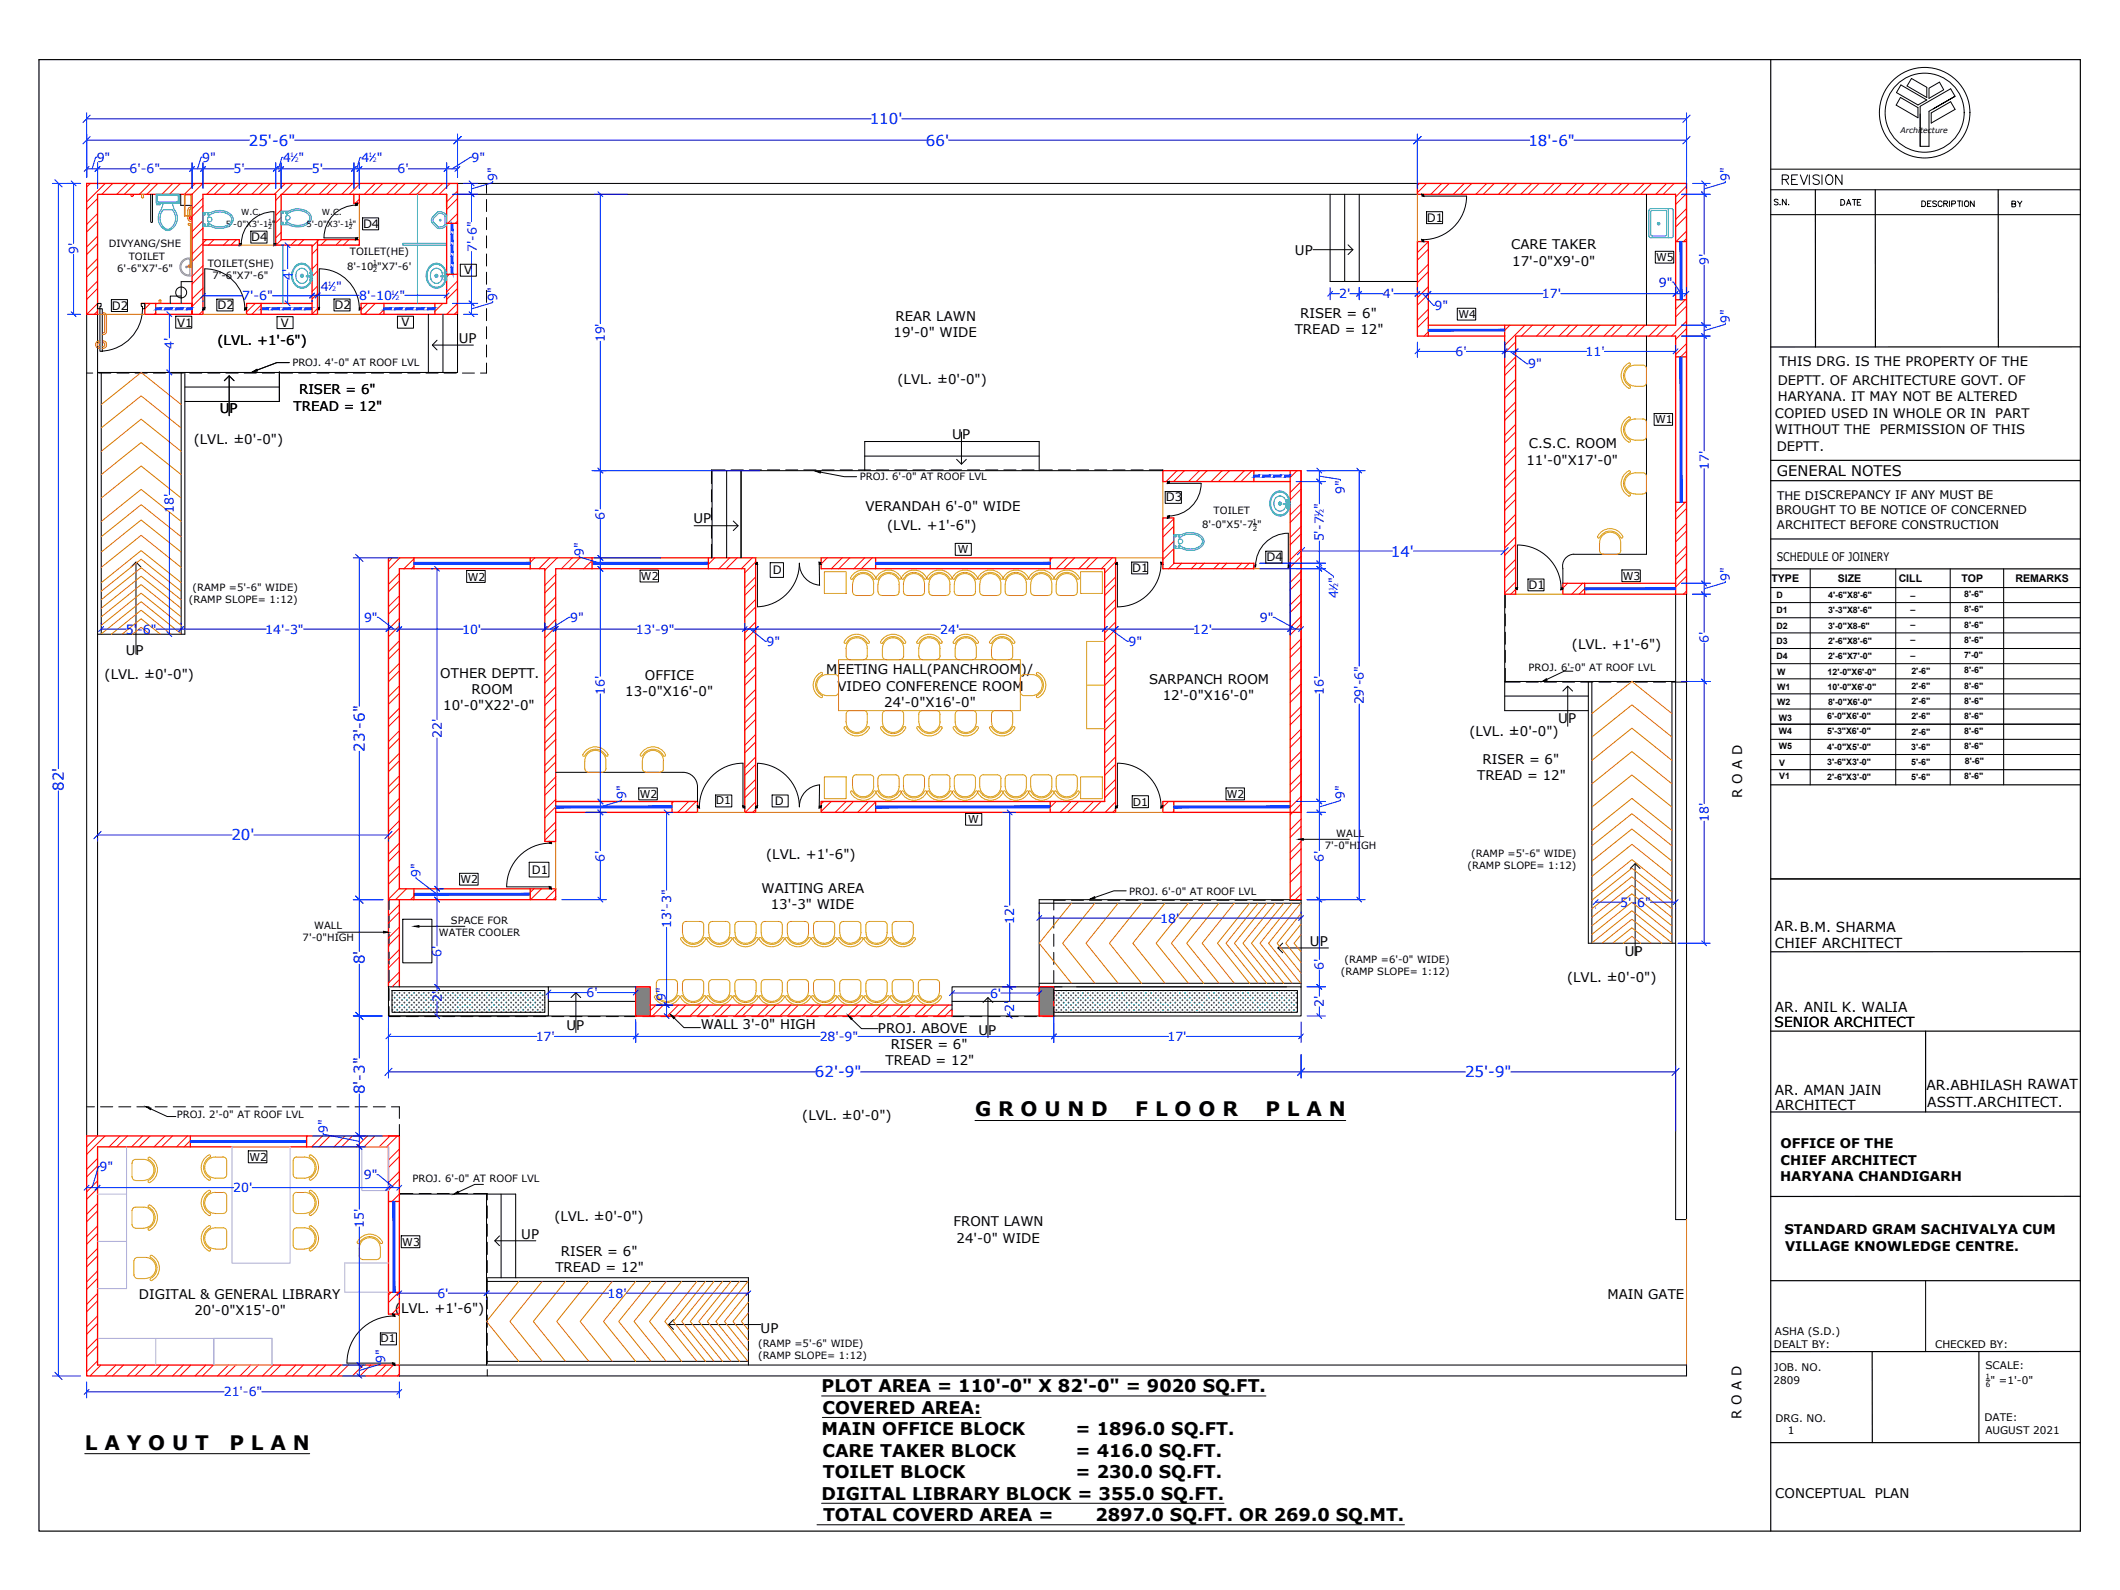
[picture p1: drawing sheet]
<svg xmlns="http://www.w3.org/2000/svg" width="610mm" height="457mm" viewBox="0 0 610 457" stroke-linecap="round" stroke-linejoin="round" font-family="sans-serif">
<defs><g id="words">
<text font-size="6.2" x="511.2" y="54.3">REVISION</text>
<g font-size="5.8">
<text x="280.4" y="321">G R O U N D</text>
<text x="326.4" y="321">F L O O R</text>
<text x="363.8" y="321">P L A N</text>
<text x="24.4" y="416.8">L A Y O U T</text>
<text x="66" y="416.8">P L A N</text>
</g>
<g font-size="5">
<text x="236.2" y="400.3">PLOT AREA = 110'-0&quot; X 82'-0&quot; = 9020 SQ.FT.</text>
<text x="236.5" y="406.5">COVERED AREA:</text>
<text x="236.2" y="412.7">MAIN OFFICE BLOCK</text>
<text x="309.3" y="412.7">= 1896.0 SQ.FT.</text>
<text x="236.5" y="418.9">CARE TAKER BLOCK</text>
<text x="309.3" y="418.9">= 416.0 SQ.FT.</text>
<text x="236.6" y="425">TOILET BLOCK</text>
<text x="309.3" y="425">= 230.0 SQ.FT.</text>
<text x="236.2" y="431.2">DIGITAL LIBRARY BLOCK = 355.0 SQ.FT.</text>
<text x="236.7" y="437.4">TOTAL COVERD AREA =</text>
<text x="315" y="437.4">2897.0 SQ.FT. OR 269.0 SQ.MT.</text>
</g>
<g font-size="4.9">
<text x="528.1" y="60.3">DATE</text>
<text x="577.1" y="60.7">BY</text>
</g>
<g font-size="4.3" fill="#00f">
<text x="250.1" y="35.7">110'</text>
<text x="71.6" y="41.9">25'-6&quot;</text>
<text x="266.3" y="41.9">66'</text>
<text x="439.5" y="41.9">18'-6&quot;</text>
<text x="400" y="160.1">14'</text>
<text x="104.9" y="216.2" transform="rotate(-90 104.9 216.2)">23'-6&quot;</text>
<text x="18.4" y="227.5" transform="rotate(-90 18.4 227.5)">82'</text>
<text x="66.5" y="241.7">20'</text>
<text x="104.9" y="277.3" transform="rotate(-90 104.9 277.3)">8'</text>
<text x="234.3" y="309.8">62'-9&quot;</text>
<text x="421.3" y="309.8">25'-9&quot;</text>
<text x="104.9" y="314.6" transform="rotate(-90 104.9 314.6)">8'-3&quot;</text>
</g>
<text font-size="4.2" x="510.9" y="136.9">GENERAL NOTES</text>
<g font-size="4">
<text x="510.3" y="267.8">AR.B.M. SHARMA</text>
<text x="510.3" y="272.5">CHIEF ARCHITECT</text>
<text x="510.4" y="291.1">AR. ANIL K. WALIA</text>
<text x="510.3" y="295.3">SENIOR ARCHITECT</text>
<text x="510.4" y="314.9">AR. AMAN JAIN</text>
<text x="553.9" y="313.3">AR.ABHILASH RAWAT</text>
<text x="510.5" y="319.1">ARCHITECT</text>
<text x="554.2" y="318.4">ASSTT.ARCHITECT.</text>
</g>
<g font-size="3.8">
<text x="434.5" y="71.7">CARE TAKER</text>
<text x="372.3" y="73.2">UP</text>
<text x="434.8" y="76.4">17'-0&quot;X9'-0&quot;</text>
<text x="257.5" y="92.2">REAR LAWN</text>
<text x="373.9" y="91.3">RISER = 6&quot;</text>
<text x="62.6" y="99.1">(LVL. +1'-6&quot;)</text>
<text x="131.9" y="98.7">UP</text>
<text x="256.9" y="96.9">19'-0&quot; WIDE</text>
<text x="372.3" y="96">TREAD = 12&quot;</text>
<text x="511.6" y="105.2">THIS DRG. IS THE PROPERTY OF THE</text>
<text x="86" y="113.4">RISER = 6&quot;</text>
<text x="258.1" y="110.4">(LVL. ±0'-0&quot;)</text>
<text x="511.2" y="110.8">DEPTT. OF ARCHITECTURE GOVT. OF</text>
<text x="63.2" y="118.8">UP</text>
<text x="84.4" y="118.1">TREAD = 12&quot;</text>
<text x="511.2" y="115.3">HARYANA. IT MAY NOT BE ALTERED</text>
<text x="510.4" y="120.2">COPIED USED IN WHOLE OR IN</text>
<text x="510.4" y="124.8">WITHOUT THE PERMISSION OF THIS</text>
<text x="573.7" y="120.2">PART</text>
<text x="55.7" y="127.6">(LVL. ±0'-0&quot;)</text>
<text x="273.8" y="126.2">UP</text>
<text x="439.6" y="128.9">C.S.C. ROOM</text>
<text x="510.9" y="129.8">DEPTT.</text>
<text x="438.9" y="133.6">11'-0&quot;X17'-0&quot;</text>
<text x="248.9" y="147.1">VERANDAH 6'-0&quot; WIDE</text>
<text x="199.4" y="150.5">UP</text>
<text x="255.1" y="152.4">(LVL. +1'-6&quot;)</text>
<text x="36.1" y="188.2">UP</text>
<text x="452" y="186.5">(LVL. +1'-6&quot;)</text>
<text x="30.1" y="195.2">(LVL. ±0'-0&quot;)</text>
<text x="126.6" y="194.9">OTHER DEPTT.</text>
<text x="185.4" y="195.5">OFFICE</text>
<text x="237.5" y="193.9">MEETING HALL(PANCHROOM)/</text>
<text x="330.4" y="196.6">SARPANCH ROOM</text>
<text x="135.6" y="199.6">ROOM</text>
<text x="179.8" y="200.2">13-0&quot;X16'-0&quot;</text>
<text x="240.8" y="198.6">VIDEO CONFERENCE ROOM</text>
<text x="254.3" y="203.3">24'-0&quot;X16'-0&quot;</text>
<text x="334.3" y="201.3">12'-0&quot;X16'-0&quot;</text>
<text x="127.5" y="204.3">10'-0&quot;X22'-0&quot;</text>
<text x="448.1" y="208">UP</text>
<text x="422.5" y="211.6">(LVL. ±0'-0&quot;)</text>
<text x="426.3" y="219.6">RISER = 6&quot;</text>
<text x="424.8" y="224.3">TREAD = 12&quot;</text>
<text x="501" y="229.5" transform="rotate(-90 501 229.5)">R O A D</text>
<text x="220.3" y="246.9">(LVL. +1'-6&quot;)</text>
<text x="219" y="256.8">WAITING AREA</text>
<text x="221.6" y="261.5">13'-3&quot; WIDE</text>
<text x="376.7" y="272">UP</text>
<text x="467.2" y="274.9">UP</text>
<text x="450.6" y="282.3">(LVL. ±0'-0&quot;)</text>
<text x="162.9" y="296.1">UP</text>
<text x="201.5" y="296">WALL 3'-0&quot; HIGH</text>
<text x="252.5" y="296.9">PROJ. ABOVE</text>
<text x="281.4" y="297.5">UP</text>
<text x="256.2" y="301.6">RISER = 6&quot;</text>
<text x="254.7" y="306.3">TREAD = 12&quot;</text>
<text x="230.7" y="322.1">(LVL. ±0'-0&quot;)</text>
<text x="512" y="330.2">OFFICE OF THE</text>
<text x="512" y="334.9">CHIEF ARCHITECT</text>
<text x="511.8" y="339.6">HARYANA CHANDIGARH</text>
<text x="159.4" y="351.1">(LVL. ±0'-0&quot;)</text>
<text x="274.2" y="352.6">FRONT LAWN</text>
<text x="149.9" y="356.3">UP</text>
<text x="275.1" y="357.3">24'-0&quot; WIDE</text>
<text x="513.1" y="355">STANDARD GRAM SACHIVALYA CUM</text>
<text x="513.3" y="359.7">VILLAGE KNOWLEDGE CENTRE.</text>
<text x="159.7" y="365.8">TREAD = 12&quot;</text>
<text x="161.3" y="361.1">RISER = 6&quot;</text>
<text x="39.9" y="373.5">DIGITAL &amp; GENERAL LIBRARY</text>
<text x="113.6" y="377.5">(LVL. +1'-6&quot;)</text>
<text x="462.3" y="373.6">MAIN GATE</text>
<text x="55.9" y="378.2">20'-0&quot;X15'-0&quot;</text>
<text x="218.7" y="383.4">UP</text>
<text x="500.8" y="408.1" transform="rotate(-90 500.8 408.1)">R O A D</text>
<text x="510.5" y="430.9">CONCEPTUAL</text>
<text x="539.1" y="430.8">PLAN</text>
</g>
<g font-size="3.6" fill="#00f">
<text x="27.8" y="46.5">9&quot;</text>
<text x="58.2" y="46.5">9&quot;</text>
<text x="81.4" y="46.6">4 &quot;</text>
<text x="103.9" y="46.6">4 &quot;</text>
<text x="135.6" y="46.5">9&quot;</text>
<text x="37.2" y="49.9">6'-6&quot;</text>
<text x="67.2" y="49.9">5'</text>
<text x="89.6" y="49.9">5'</text>
<text x="114.3" y="49.9">6'</text>
<text x="143" y="52.2" transform="rotate(-90 143 52.2)">9&quot;</text>
<text x="497.4" y="52.2" transform="rotate(-90 497.4 52.2)">9&quot;</text>
<text x="22.5" y="73.1" transform="rotate(-90 22.5 73.1)">9'</text>
<text x="137.1" y="72.5" transform="rotate(-90 137.1 72.5)">7'-6&quot;</text>
<text x="491.3" y="76.3" transform="rotate(-90 491.3 76.3)">9'</text>
<text x="84" y="80.4" transform="rotate(-90 84 80.4)">4'</text>
<text x="92.2" y="83.6">4 &quot;</text>
<text x="477" y="82.4">9&quot;</text>
<text x="69.7" y="86.4">7'-6&quot;</text>
<text x="103.3" y="86.2">8'-10 &quot;</text>
<text x="143" y="86.7" transform="rotate(-90 143 86.7)">9&quot;</text>
<text x="385" y="85.8">2'</text>
<text x="397.7" y="85.8">4'</text>
<text x="412.5" y="89.1">9&quot;</text>
<text x="443.4" y="85.8">17'</text>
<text x="497.4" y="92.9" transform="rotate(-90 497.4 92.9)">9&quot;</text>
<text x="50" y="100.3" transform="rotate(-90 50 100.3)">4'</text>
<text x="173.9" y="98.5" transform="rotate(-90 173.9 98.5)">19'</text>
<text x="418.5" y="102.3">6'</text>
<text x="439.4" y="105.9">9&quot;</text>
<text x="455.9" y="102.4">11'</text>
<text x="491.3" y="135" transform="rotate(-90 491.3 135)">17'</text>
<text x="386.7" y="142.1" transform="rotate(-90 386.7 142.1)">9&quot;</text>
<text x="50" y="147.6" transform="rotate(-90 50 147.6)">18'</text>
<text x="173.9" y="149.5" transform="rotate(-90 173.9 149.5)">6'</text>
<text x="380.6" y="155.7" transform="rotate(-90 380.6 155.7)">5'-7 &quot;</text>
<text x="167.8" y="159.9" transform="rotate(-90 167.8 159.9)">9&quot;</text>
<text x="497.4" y="167.1" transform="rotate(-90 497.4 167.1)">9&quot;</text>
<text x="384.8" y="172" transform="rotate(-90 384.8 172)">4 &quot;</text>
<text x="104.7" y="178.8">9&quot;</text>
<text x="163.9" y="178.8">9&quot;</text>
<text x="362.3" y="178.8">9&quot;</text>
<text x="36.2" y="182.2">5'-6&quot;</text>
<text x="76.2" y="182.2">14'-3&quot;</text>
<text x="132.9" y="182.2">10'</text>
<text x="182.9" y="182.2">13'-9&quot;</text>
<text x="220.4" y="185.7">9&quot;</text>
<text x="270.4" y="182.2">24'</text>
<text x="324.5" y="185.7">9&quot;</text>
<text x="343" y="182.2">12'</text>
<text x="491.3" y="185" transform="rotate(-90 491.3 185)">6'</text>
<text x="173.9" y="199.9" transform="rotate(-90 173.9 199.9)">16'</text>
<text x="380.7" y="199.9" transform="rotate(-90 380.7 199.9)">16'</text>
<text x="392.2" y="202.6" transform="rotate(-90 392.2 202.6)">29'-6&quot;</text>
<text x="127" y="212.3" transform="rotate(-90 127 212.3)">22'</text>
<text x="180" y="229.9" transform="rotate(-90 180 229.9)">9&quot;</text>
<text x="386.7" y="229.9" transform="rotate(-90 386.7 229.9)">9&quot;</text>
<text x="491.3" y="236.5" transform="rotate(-90 491.3 236.5)">18'</text>
<text x="173.9" y="247.7" transform="rotate(-90 173.9 247.7)">6'</text>
<text x="380.7" y="247.7" transform="rotate(-90 380.7 247.7)">6'</text>
<text x="120.9" y="252.2" transform="rotate(-90 120.9 252.2)">9&quot;</text>
<text x="465.9" y="260.7">5'-6&quot;</text>
<text x="193" y="267" transform="rotate(-90 193 267)">13'-3&quot;</text>
<text x="291.7" y="265.8" transform="rotate(-90 291.7 265.8)">12'</text>
<text x="333.6" y="265.3">18'</text>
<text x="127" y="275.1" transform="rotate(-90 127 275.1)">6'</text>
<text x="380.7" y="279" transform="rotate(-90 380.7 279)">6'</text>
<text x="168.6" y="286.7">6'</text>
<text x="191.5" y="287.7" transform="rotate(-90 191.5 287.7)">9&quot;</text>
<text x="284.7" y="286.9">6'</text>
<text x="127" y="288.1" transform="rotate(-90 127 288.1)">2'</text>
<text x="291.7" y="291.1" transform="rotate(-90 291.7 291.1)">2'</text>
<text x="380.7" y="289.6" transform="rotate(-90 380.7 289.6)">2'</text>
<text x="154" y="299.3">17'</text>
<text x="235.7" y="299.3">28'-9&quot;</text>
<text x="335.7" y="299.3">17'</text>
<text x="94.2" y="325.8" transform="rotate(-90 94.2 325.8)">9&quot;</text>
<text x="28.6" y="336.8">9&quot;</text>
<text x="104.6" y="339.1">9&quot;</text>
<text x="67.1" y="342.8">20'</text>
<text x="104.6" y="353.1" transform="rotate(-90 104.6 353.1)">15'</text>
<text x="125.8" y="373.2">6'</text>
<text x="174.7" y="373.2">18'</text>
<text x="110.7" y="391.9" transform="rotate(-90 110.7 391.9)">9&quot;</text>
<text x="64.3" y="401.5">21'-6&quot;</text>
</g>
<g font-size="3.4">
<text x="104.4" y="65.5">D4</text>
<text x="410.3" y="63.7">D1</text>
<text x="72.2" y="69.3">D4</text>
<text x="133.5" y="78.9">V</text>
<text x="32.2" y="89">D2</text>
<text x="62.5" y="88.9">D2</text>
<text x="96.2" y="88.9">D2</text>
<text x="50.9" y="93.9">V1</text>
<text x="80.8" y="94">V</text>
<text x="115.4" y="93.9">V</text>
<text x="511" y="143.6">THE DISCREPANCY IF ANY MUST BE</text>
<text x="335.2" y="144.2">D3</text>
<text x="510.7" y="147.8">BROUGHT TO BE NOTICE OF CONCERNED</text>
<text x="510.9" y="152">ARCHITECT BEFORE CONSTRUCTION</text>
<text x="364.1" y="161.3">D4</text>
<text x="510.9" y="161.4">SCHEDULE OF JOINERY</text>
<text x="222.2" y="165">D</text>
<text x="325.5" y="164.4">D1</text>
<text x="439.5" y="169.3">D1</text>
<text x="222.8" y="231.4">D</text>
<text x="152.9" y="251.2">D1</text>
</g>
<g font-size="3.1">
<text x="476.2" y="75.1">W5</text>
<text x="419.3" y="91.5">W4</text>
<text x="475.9" y="121.8">W1</text>
<text x="275.4" y="159">W</text>
<text x="134.5" y="167">W2</text>
<text x="184.3" y="166.8">W2</text>
<text x="466.6" y="166.8">W3</text>
<text x="184" y="229.5">W2</text>
<text x="205.8" y="231.3">D1</text>
<text x="325.7" y="231.6">D1</text>
<text x="352.8" y="229.5">W2</text>
<text x="278.4" y="236.6">W</text>
<text x="132.4" y="254">W2</text>
<text x="71.7" y="333.8">W2</text>
<text x="115.7" y="358.2">W3</text>
<text x="109.4" y="386">D1</text>
</g>
<g font-size="3">
<text x="509.4" y="167.3">TYPE</text>
<text x="528.5" y="167.3">SIZE</text>
<text x="546" y="167.2">CILL</text>
<text x="564" y="167.3">TOP</text>
<text x="579.5" y="167.3">REMARKS</text>
<text x="510.4" y="384">ASHA (S.D.)</text>
<text x="510.1" y="387.6">DEALT BY:</text>
<text x="556.4" y="387.5">CHECKED BY:</text>
<text x="510.1" y="394.3">JOB. NO.</text>
<text x="570.9" y="393.6">SCALE:</text>
<text x="509.9" y="398">2809</text>
<text x="572.3" y="398">&quot; =1'-0&quot;</text>
<text x="510.6" y="408.8">DRG. NO.</text>
<text x="514" y="412.4">1</text>
<text x="570.6" y="408.7">DATE:</text>
<text x="570.9" y="412.4">AUGUST 2021</text>
</g>
<g font-size="2.9">
<text x="31.3" y="71.1">DIVYANG/SHE</text>
<text x="37" y="74.6">TOILET</text>
<text x="59.8" y="76.8">TOILET(SHE)</text>
<text x="99.8" y="77.5">8'-10 &quot;X7'-6'</text>
<text x="100.6" y="73.3">TOILET(HE)</text>
<text x="33.7" y="78.1">6'-6&quot;X7'-6&quot;</text>
<text x="61.1" y="80.3">7'-6&quot;X7'-6&quot;</text>
<text x="84.1" y="105.3">PROJ. 4'-0&quot; AT ROOF LVL</text>
<text x="247.2" y="138.1">PROJ. 6'-0&quot; AT ROOF LVL</text>
<text x="349" y="147.7">TOILET</text>
<text x="345.6" y="151.9">8'-0&quot;X5'-7 &quot;</text>
<text x="54.3" y="173.4">(RAMP SLOPE= 1:12)</text>
<text x="55.4" y="169.8">(RAMP =5'-6&quot; WIDE)</text>
<text x="439.5" y="192.9">PROJ. 6'-0&quot; AT ROOF LVL</text>
<text x="380.9" y="244.2">7'-0&quot;HIGH</text>
<text x="384.2" y="240.7">WALL</text>
<text x="422" y="249.9">(RAMP SLOPE= 1:12)</text>
<text x="423.1" y="246.3">(RAMP =5'-6&quot; WIDE)</text>
<text x="324.7" y="257.2">PROJ. 6'-0&quot; AT ROOF LVL</text>
<text x="90.3" y="267.1">WALL</text>
<text x="126.2" y="269.2">WATER COOLER</text>
<text x="129.7" y="265.6">SPACE FOR</text>
<text x="87" y="270.6">7'-0&quot;HIGH</text>
<text x="385.6" y="280.4">(RAMP SLOPE= 1:12)</text>
<text x="386.6" y="276.8">(RAMP =6'-0&quot; WIDE)</text>
<text x="50.8" y="321.6">PROJ. 2'-0&quot; AT ROOF LVL</text>
<text x="118.6" y="339.9">PROJ. 6'-0&quot; AT ROOF LVL</text>
<text x="218" y="387.3">(RAMP =5'-6&quot; WIDE)</text>
<text x="218" y="390.8">(RAMP SLOPE= 1:12)</text>
</g>
<g font-size="2.5">
<text x="510.9" y="172">D</text>
<text x="525.7" y="172.1">4'-6&quot;X8'-6&quot;</text>
<text x="549.3" y="171">_</text>
<text x="564.8" y="171.7">8'-6&quot;</text>
<text x="510.9" y="176.4">D1</text>
<text x="525.6" y="176.4">3'-3&quot;X8'-6&quot;</text>
<text x="549.3" y="175">_</text>
<text x="549.3" y="179.4">_</text>
<text x="564.8" y="176.1">8'-6&quot;</text>
<text x="510.9" y="180.9">D2</text>
<text x="510.9" y="185.3">D3</text>
<text x="525.6" y="180.9">3'-0&quot;X8-6&quot;</text>
<text x="525.6" y="185.3">2'-6&quot;X8'-6&quot;</text>
<text x="549.3" y="183.9">_</text>
<text x="564.8" y="184.9">8'-6&quot;</text>
<text x="564.8" y="180.6">8'-6&quot;</text>
<text x="510.9" y="189.6">D4</text>
<text x="525.6" y="189.6">2'-6&quot;X7'-0&quot;</text>
<text x="549.3" y="188.2">_</text>
<text x="564.8" y="189.3">7'-0&quot;</text>
<text x="511" y="194">W</text>
<text x="525.5" y="194">12'-0&quot;X6'-0&quot;</text>
<text x="549.6" y="193.8">2'-6&quot;</text>
<text x="564.8" y="193.6">8'-6&quot;</text>
<text x="564.8" y="198">8'-6&quot;</text>
<text x="511" y="198.3">W1</text>
<text x="511" y="202.6">W2</text>
<text x="525.5" y="198.3">10'-0&quot;X6'-0&quot;</text>
<text x="525.6" y="202.6">8'-0&quot;X6'-0&quot;</text>
<text x="549.6" y="198.2">2'-6&quot;</text>
<text x="549.6" y="202.6">2'-6&quot;</text>
<text x="564.8" y="202.3">8'-6&quot;</text>
<text x="511.5" y="207.2">W3</text>
<text x="525.4" y="206.8">6'-0&quot;X6'-0&quot;</text>
<text x="549.6" y="206.9">2'-6&quot;</text>
<text x="564.8" y="206.7">8'-6&quot;</text>
<text x="511.5" y="211.1">W4</text>
<text x="511.5" y="215.4">W5</text>
<text x="525.4" y="211.2">5'-3&quot;X6'-0&quot;</text>
<text x="525.4" y="215.5">4'-0&quot;X5'-0&quot;</text>
<text x="549.6" y="215.6">3'-6&quot;</text>
<text x="549.6" y="211.2">2'-6&quot;</text>
<text x="564.8" y="211">8'-6&quot;</text>
<text x="564.8" y="215.4">8'-6&quot;</text>
<text x="511.6" y="220.3">V</text>
<text x="525.4" y="219.9">3'-6&quot;X3'-0&quot;</text>
<text x="549.6" y="220">5'-6&quot;</text>
<text x="565" y="219.8">8'-6&quot;</text>
<text x="511.6" y="224.1">V1</text>
<text x="525.4" y="224.2">2'-6&quot;X3'-0&quot;</text>
<text x="549.6" y="224.3">5'-6&quot;</text>
<text x="564.8" y="224.1">8'-6&quot;</text>
</g>
<g font-size="2.4">
<text x="64.9" y="65.4">5'-0&quot;X3'-1 &quot;</text>
<text x="69.3" y="61.9">W.C.</text>
<text x="88.2" y="65.4">5'-0&quot;X3'-1 &quot;</text>
<text x="92.5" y="61.9">W.C.</text>
</g>
<text font-size="2.2" x="546.5" y="38.3">Architecture</text>
<g font-size="2.1">
<text x="570.9" y="396.6">1</text>
<text x="571" y="398.7">6</text>
</g>
<g font-size="2">
<text x="107.2" y="76.2">1</text>
<text x="107.2" y="78.2">2</text>
<text x="360.2" y="150.6">1</text>
<text x="360.2" y="152.6">2</text>
</g>
<g font-size="1.8" fill="#00f">
<text x="83.5" y="45.3">1</text>
<text x="84.7" y="46.6">2</text>
<text x="105.9" y="45.3">1</text>
<text x="107.2" y="46.6">2</text>
<text x="94.3" y="82.2">1</text>
<text x="95.5" y="83.6">2</text>
<text x="112.5" y="84.9">1</text>
<text x="113.7" y="86.2">2</text>
<text x="379.3" y="148.8" transform="rotate(-90 379.3 148.8)">1</text>
<text x="380.6" y="147.5" transform="rotate(-90 380.6 147.5)">2</text>
<text x="383.4" y="170" transform="rotate(-90 383.4 170)">1</text>
<text x="384.8" y="168.7" transform="rotate(-90 384.8 168.7)">2</text>
</g>
<g font-size="1.7">
<text x="77.1" y="64.3">1</text>
<text x="77.1" y="65.9">2</text>
<text x="100.3" y="64.3">1</text>
<text x="100.3" y="65.9">2</text>
</g>
</g></defs>
<!-- layer: SEC HATCH -->
<g fill="none" stroke="#808080" stroke-width=".29">
<path d="M182.8 284.6l.9-.8-.9 1M182.8 285.1l1.3-1.3-1.3 1.4M182.8 286.7l3.1-2.9-3.1 3.1M182.8 287.3l3.5-3.5-3.5 3.6M182.8 287.7l4-3.9-4 4.1M182.8 291.5l4.2-4.2-4.2 4.4M182.9 283.8l-.1 .1M183 283.8l-.2 .2M183.1 283.8l-.3 .3M183.2 283.8l-.4 .3M183.2 283.8l-.4 .6 .6-.6M183.5 283.8l-.7 .7"/>
<path d="M183.5 292.1l3.5-3.4-3.5 3.4M183.8 283.8l-1 1M183.9 283.8l-1.1 1.1M184 283.8l-1.2 1.1M184 283.8l-1.2 1.2M184.3 283.8l-1.5 1.4M184.3 283.8l-1.5 1.5M184.4 283.8l-1.6 1.6M184.4 283.8l-1.6 1.8 1.8-1.8-1.8 1.9M184.8 283.8l-2 2M185.1 283.8l-2.3 2.1M185.1 283.8l-2.3 2.3"/>
<path d="M185.2 283.8l-2.4 2.4M185.2 283.8l-2.4 2.5M185.3 283.8l-2.5 2.5M185.4 283.8l-2.6 2.7 2.8-2.7M185.6 283.8l-2.8 2.8M185.6 292.1l1.4-1.3-1.3 1.3M185.7 283.8l-2.9 2.9M186 283.8l-3.2 3.2M186 283.8l-3.2 3.3M186.1 283.8l-3.3 3.3M186.2 283.8l-3.4 3.4M186.4 283.8l-3.6 3.6"/>
<path d="M186.5 283.8l-3.7 3.7M186.6 283.8l-3.8 3.8M186.9 283.8l-4.1 4.1M187 283.8l-4.2 4.2M187 283.8l-4.2 4.4M187 284l-4.2 4.3M187 284.1l-4.2 4.2M187 284.2l-4.2 4.3M187 284.4l-4.2 4.2M187 284.5l-4.2 4.1M187 284.5l-4.2 4.2M187 284.6l-4.2 4.2"/>
<path d="M187 284.6l-4.2 4.3M187 284.8l-4.2 4.2M187 284.8l-4.2 4.3 4.2-4.2M187 285l-4.2 4.4 4.2-4.1-4.2 4.2M187 285.4l-4.2 4.2M187 285.5l-4.2 4.2M187 285.6l-4.2 4.2M187 285.7l-4.2 4.2 4.2-4.1M187 285.8l-4.2 4.2M187 285.9l-4.2 4.2M187 286l-4.2 4.1M187 286l-4.2 4.3 4.2-4.1"/>
<path d="M187 286.3l-4.2 4.2M187 286.4l-4.2 4.3M187 286.6l-4.2 4.2M187 286.7l-4.2 4.2M187 286.8l-4.2 4.1M187 287l-4.2 4.1 4.2-4.3-4.2 4.2M187 287.1l-4.2 4.2M187 287.2l-4.2 4.1M187 287.2l-4.2 4.2M187 287.6l-4.2 4.2M187 287.9l-4.2 4M187 287.9l-4.2 4.2"/>
<path d="M187 288l-4.2 4.1M187 288l-4.1 4.1 4.1-4M187 288.2l-4 3.9M187 288.3l-3.9 3.8M187 288.4l-3.8 3.7M187 288.5l-3.6 3.6M187 288.8l-3.4 3.3M187 288.8l-3.3 3.3M187 289l-3.2 3.1M187 289.1l-3.1 3M187 289.2l-2.9 2.9M187 289.3l-2.9 2.8"/>
<path d="M187 289.4l-2.7 2.7M187 289.6l-2.5 2.5M187 289.8l-2.4 2.3M187 289.9l-2.2 2.2M187 290l-2.2 2.1M187 290.1l-2.1 2M187 290.2l-2.1 1.9M187 290.2l-2 1.9M187 290.3l-1.8 1.8M187 290.4l-1.7 1.7M187 290.6l-1.6 1.5M187 290.6l-1.4 1.5"/>
<path d="M187 291l-1.2 1.1M187 291l-1.1 1.1M187 291.1l-1 1M187 291.3l-.9 .8M187 291.4l-.8 .7M187 291.4l-.7 .7M187 291.5l-.7 .6M187 291.5l-.6 .6M187 291.7l-.5 .4M187 291.8l-.4 .3M187 291.8l-.3 .3M187 292l-.1 .1"/>
<path d="M298.8 284.1l.3-.3-.3 .3M298.8 288.1l4.2-4.2-4.2 4.3M298.8 288.9l4.2-4.2-4.2 4.3M298.8 289.8l4.2-4.1-4.2 4.3M298.8 292l4.2-4.2-4.1 4.3M298.9 283.8h-.1M299 283.8l-.2 .1M299.3 283.8l-.5 .4M299.4 283.8l-.6 .6 .7-.6M299.6 283.8l-.8 .7M299.7 283.8l-.9 .8M299.8 283.8l-1 1"/>
<path d="M299.9 283.8l-1.1 1.1 1.2-1.1M300.1 283.8l-1.3 1.3M300.2 283.8l-1.4 1.4M300.3 283.8l-1.5 1.5 1.6-1.5M300.3 292.1l2.7-2.6-2.6 2.6M300.5 292.1l2.5-2.5-2.4 2.5M300.5 283.8l-1.7 1.7M300.6 283.8l-1.8 1.8M300.7 283.8l-1.9 1.9M300.8 283.8l-2 2M300.9 283.8l-2.1 2.1M301 283.8l-2.2 2.2"/>
<path d="M301.1 283.8l-2.3 2.3 2.4-2.3M301.3 283.8l-2.5 2.5M301.4 283.8l-2.6 2.6 2.7-2.6M301.6 283.8l-2.8 2.8M301.7 292.1l1.3-1.3-1.2 1.3M301.7 283.8l-2.9 2.9M301.9 283.8l-3.1 3M301.9 283.8l-3.1 3.1 3.2-3.1M302.2 283.8l-3.4 3.3M302.2 283.8l-3.4 3.4M302.4 283.8l-3.6 3.5 3.6-3.5M302.5 292.1l.5-.5-.4 .5"/>
<path d="M302.5 283.8l-3.7 3.7M302.7 283.8l-3.9 3.8M302.8 283.8l-4 3.9M302.8 283.8l-4 4M303 283.8l-4.2 4.1M303 292.1h.1M303 283.8l-4.2 4.2M303 283.9l-4.2 4.1M303 284.1l-4.2 4.2M303 284.2l-4.2 4.2M303 284.3l-4.2 4.2M303 284.4l-4.2 4.1 4.2-4.1-4.2 4.4"/>
<path d="M303 284.9l-4.2 4.2 4.2-4.1M303 285l-4.2 4.2M303 285.1l-4.2 4.2M303 285.2l-4.2 4.1M303 285.2l-4.2 4.2M303 285.3l-4.2 4.2M303 285.4l-4.2 4.2M303 285.5l-4.2 4.2M303 285.6l-4.2 4.2M303 285.9l-4.2 4.2M303 286l-4.2 4.2M303 286.1l-4.2 4.2"/>
<path d="M303 286.2l-4.2 4.2M303 286.3l-4.2 4.2 4.2-4.1M303 286.5l-4.2 4.1M303 286.5l-4.2 4.4M303 286.8l-4.2 4.2M303 286.9l-4.2 4.2M303 287l-4.2 4.3 4.2-4.2M303 287.2l-4.2 4.2M303 287.3l-4.2 4.1M303 287.3l-4.2 4.2M303 287.4l-4.2 4.3M303 287.6l-4.2 4.2"/>
<path d="M303 287.6l-4.2 4.3M303 287.7l-4.2 4.2M303 288l-4.1 4.1 4.1-4M303 288.2l-3.9 3.9M303 288.4l-3.8 3.7M303 288.5l-3.6 3.6M303 288.6l-3.5 3.5M303 288.7l-3.4 3.4M303 288.8l-3.3 3.3M303 288.8l-3.3 3.3 3.3-3.2M303 289.1l-3.1 3M303 289.2l-3 2.9"/>
<path d="M303 289.3l-2.8 2.8 2.8-2.8M303 289.4l-2.7 2.7M303 289.7l-2.4 2.4 2.4-2.3M303 289.9l-2.3 2.2M303 290l-2.2 2.1M303 290.1l-2 2 2-1.9M303 290.2l-1.9 1.9 1.9-1.8M303 290.3l-1.8 1.8M303 290.4l-1.7 1.7M303 290.5l-1.6 1.6M303 290.7l-1.5 1.4M303 290.7l-1.3 1.4"/>
<path d="M303 291l-1.2 1.1M303 291l-1.1 1.1 1.1-1M303 291.2l-.9 .9M303 291.3l-.8 .8M303 291.5l-.6 .6M303 291.5l-.5 .6M303 291.8l-.4 .3M303 291.9l-.2 .2M303 292l-.1 .1"/>
</g>
<!-- layer: WALL -->
<g fill="none" stroke="#f00" stroke-width=".38">
<path d="M101.8 55.9v2.6h1.5v-2.6M58.4 68.9h10.4v1.6h-10.4M91.3 70.5h12v-1.6h-22.5v-13h47.6v31.3h-24.6v3.2h27.8v-37.7h-106.7v37.7h3.2v-34.5h27.1v34.5v-3.2h-14.6M91.3 68.9v21.5h-20.4v-3.2h18.8M128.4 78.9h3.2M128.4 64.2h3.2M481.8 69.5h3.2M41.6 87.2v3.2h16.8v-34.5h20.9v14.6h10.4v19.9M44.8 87.2v3.2M75.1 87.2v3.2M110.4 87.2v3.2M125 87.2v3.2"/>
<path d="M410.7 93.5h71.1v-37.6h-74.2v-3.2h77.4v118.2h-35.6v-3.2h32.4M410.7 96.6v-27.1h-3.1v27.1h25.1M432.7 93.5v77.4h3.1v-74.3h46v74.3M481.8 86.2h3.2M481.8 102.6h3.2M360.5 135.3v3.2M371 138.5h-36.6v-3.2h39.7v98.3h-39.7v-3.1h36.6M371 135.3v123.4h3.1v-123.4M334.4 148.9h3.1v13.1h23v1.5h-26.1zM481.8 144.4h3.2M119 160.4v3.1M152.5 160.4v3.1"/>
<path d="M170.3 160.4v3.1M203.7 160.4v3.1M236.1 160.4h84.7v73.2h-84.7v-3.1h81.6v-67h-81.6zM251.8 160.4v3.1M302 160.4v3.1M455.7 167.7v3.2M159.8 233.6v8.4h-3.1v-78.5h-41.9v92.1h45v3.1h-48.1M159.8 233.6v-70.1h54.4v70.1h3.1v-73.2h-105.6v123.4M159.8 230.5h40.8v3.1h-40.8M193.2 230.5v3.1M251.8 230.5v3.1M302 230.5v3.1"/>
<path d="M337.5 230.5v3.1M114.8 258.7v25.1M119 255.6v3.1M152.5 255.6v3.1M182.8 283.8h4.2v8.3h-4.2zM187 289h86.8M273.8 290.6v1.5h-86.8M298.8 283.8h4.2v8.3h-4.2zM24.9 326.6h89.9v51.3h-3.1v-48.1h-83.6v62.7h86.7v3.1h-89.9zM54.7 326.6v3.2M88.2 326.6v3.2M111.7 345.5h3.1"/>
<path d="M111.7 371.6h3.1"/>
</g>
<!-- layer: BOUNDARY WALL -->
<g fill="none" stroke="#000" stroke-width=".3">
<path d="M131.6 52.7h276M131.6 55.9h276M382.5 55.9v25h25.1M386.7 55.9v25M390.8 55.9v25M24.9 90.4v236.2M28.1 90.4v236.2M123.2 90.4v16.7M127.4 90.4v16.7M131.6 90.4v16.7h-103.5M29.1 107.1v75.3M52.1 107.1v75.3"/>
<path d="M53.2 107.1v75.3h-25.1M53.2 111.3h27.1M80.3 106.9v8.5h-27.1M208.9 135.3v25.1M213.1 135.3v25.1M248.7 131.1h50.1M248.7 135.3v-8.3h50.1v8.3M334.4 135.3h-129.6v25.1M432.7 170.9v33.4h24M481.8 170.9v179.8h3.2v-179.8M432.7 196h49.1M456.7 196v75.2h25.1"/>
<path d="M457.7 196v75.2M480.8 196v75.2M432.7 200.2h24M298.8 259.7h75.3M115.8 264.3h8.4v12.6h-8.4zM111.7 283.8h46v8.3h-46zM111.7 292.1h71.1M112.7 284.8h44v6.3h-44zM157.7 283.8h25.1M157.7 288h25.1M273.8 288h25M273.8 292.1h25"/>
<path d="M298.8 283.8h-25v6.8M298.8 283.8v-25.1h75.3v25.1M298.8 283.8h6.6M298.8 282.7h75.3M303 283.8h71.1v8.3h-71.1M303 284.8h70.1v6.3h-70.1M309.6 283.8h60.3M114.8 343.4h33.5v24M139.9 343.4v49.1M144.1 343.4v24M139.9 368.5h75.3M139.9 367.4h75.3v25.1"/>
<path d="M114.8 392.5h370.2v3.1h-370.2M139.9 391.5h75.3"/>
</g>
<!-- layer: CB -->
<path d="M473.4 55.9v37.6M473.4 96.6v62.8l-20.9-.1a3.4 3.4 0 0 0-3.1 4.2M449.4 163.5v4.2M159.8 222.1h36.6a4.2 4.2 0 0 1 4.2 4.2M200.6 226.3v4.2" fill="none" stroke="#000" stroke-width=".29"/>
<!-- layer: SEC HATCH -->
<g fill="none" stroke="#f00" stroke-width=".29">
<path d="M26 52.7l-1.1 1.1M28.1 57.1l-3.2 3.1M30.3 52.7l-5.4 5.4M32.4 52.7l-3.1 3.2M36.7 52.7l-3.1 3.2M38.9 52.7l-3.1 3.2M43.2 52.7l-3.1 3.2M45.4 52.7l-3.2 3.2M49.7 52.7l-3.1 3.2M51.8 52.7l-3.1 3.2M56.2 52.7l-3.2 3.2M58.3 52.7l-3.1 3.2"/>
<path d="M58.4 57l-3.2 3.1M58.4 59.1l-3.2 3.2M62.6 52.7l-3.1 3.2M64.8 52.7l-3.2 3.2M69.1 52.7l-3.2 3.2M71.2 52.7l-3.1 3.2M75.6 52.7l-3.2 3.2M77.7 52.7l-3.1 3.2M80.8 56l-1.5 1.6M82 52.7l-3.1 3.2M84.2 52.7l-3.1 3.2M88.5 52.7l-3.1 3.2"/>
<path d="M90.7 52.7l-3.2 3.2M95 52.7l-3.2 3.2M97.1 52.7l-3.1 3.2M101.4 52.7l-3.1 3.2M103.3 57.3l-1.2 1.2M103.6 52.7l-3.2 3.2M107.9 52.7l-3.1 3.2M110.1 52.7l-3.2 3.2M114.4 52.7l-3.2 3.2M116.5 52.7l-3.1 3.2M120.8 52.7l-3.1 3.2M123 52.7l-3.1 3.2"/>
<path d="M127.3 52.7l-3.2 3.2M129.4 52.7l-3.1 3.2M131.6 54.9l-3.2 3.2M131.6 57.1l-3.2 3.1M408.1 52.7l-.5 .6M410.2 52.7l-2.6 2.7M414.6 52.7l-3.2 3.2M416.7 52.7l-3.1 3.2M421 52.7l-3.1 3.2M423.2 52.7l-3.1 3.2M427.5 52.7l-3.1 3.2M429.7 52.7l-3.2 3.2"/>
<path d="M434 52.7l-3.1 3.2M436.1 52.7l-3.1 3.2M440.5 52.7l-3.2 3.2M442.6 52.7l-3.2 3.2M446.9 52.7l-3.1 3.2M449.1 52.7l-3.2 3.2M453.4 52.7l-3.2 3.2M455.5 52.7l-3.1 3.2M459.9 52.7l-3.2 3.2M462 52.7l-3.1 3.2M466.3 52.7l-3.1 3.2M468.5 52.7l-3.1 3.2"/>
<path d="M472.8 52.7l-3.2 3.2M474.9 52.7l-3.1 3.2M479.2 52.7l-3.1 3.2M481.4 52.7l-3.1 3.2M485 53.5l-3.2 3.1M485 60l-3.2 3.1M485 55.7l-3.2 3.1M28.1 61.4l-3.2 3.2M28.1 67.9l-3.2 3.1M28.1 74.4l-3.2 3.1M28.1 63.6l-3.2 3.1M28.1 70.1l-3.2 3.1"/>
<path d="M28.1 76.5l-3.2 3.2M58.4 63.5l-3.2 3.1M58.4 76.4l-3.2 3.1M58.4 65.6l-3.2 3.1M58.4 72.1l-3.2 3.1M58.4 78.5l-3.2 3.2M59.3 68.9l-4.1 4.2M61.5 68.9l-1.6 1.6M65.8 68.9l-1.6 1.6M68 68.9l-1.6 1.6M80.8 60.4l-1.5 1.5M80.8 66.8l-1.5 1.6"/>
<path d="M80.8 62.5l-1.5 1.6M80.9 68.9l-1.5 1.6M85.2 68.9l-1.6 1.6M87.4 68.9l-1.6 1.6M91.3 75.8l-1.6 1.5M91.3 71.5l-1.6 1.6M91.3 77.9l-1.5 1.6M91.7 68.9l-2 2M93.8 68.9l-1.5 1.6M98.2 68.9l-1.6 1.6M100.3 68.9l-1.6 1.6M103.3 70.2l-.2 .3"/>
<path d="M129.2 78.9l-.8 .7M131.6 61.4l-2.9 2.8M131.6 63.6l-.7 .6M410.7 69.5l-3.1 3.1M410.7 76l-3.1 3.1M410.7 71.7l-3.1 3.1M410.7 78.1l-3.1 3.2M485 66.5l-3 3M485 62.1l-3.2 3.2M485 68.6l-.9 .9M28.1 80.8l-3.2 3.1M28.1 87.3l-3.1 3.1"/>
<path d="M28.1 83l-3.2 3.1M28.1 89.5l-1 .9M43.2 87.2l-1.6 1.6M44.8 90l-.4 .4M58.4 82.8l-3.2 3.2M58.4 89.3l-1.1 1.1M58.4 85l-3.2 3.1M73.4 87.2l-2.5 2.5M75.1 87.7l-2.7 2.7M91.3 82.3l-1.6 1.5M91.3 88.7l-1.6 1.6M91.3 84.4l-1.6 1.6"/>
<path d="M105.7 87.2l-1.9 1.9M107.9 87.2l-3.1 3.2M110.4 89.1l-1.3 1.3M125.2 87.2l-.2 .2M127.3 87.2l-2.3 2.3M131.6 80.8l-3.2 3.1M131.6 87.3l-3.1 3.1M131.6 83l-3.2 3.1M131.6 89.5l-1 .9M410.7 82.5l-3.1 3.1M410.7 88.9l-3.1 3.2M410.7 95.4l-1.2 1.2"/>
<path d="M410.7 84.6l-3.1 3.2M410.7 91.1l-3.1 3.1M434.2 93.5l-1.5 1.5M435.8 98.3l-3.1 3.2M438.5 93.5l-5.8 5.8M440.6 93.5l-3.1 3.1M445 93.5l-3.2 3.1M447.1 93.5l-3.1 3.1M451.4 93.5l-3.1 3.1M453.6 93.5l-3.1 3.1M457.9 93.5l-3.2 3.1M460.1 93.5l-3.2 3.1"/>
<path d="M464.3 93.5l-3.1 3.1M466.5 93.5l-3.1 3.1M470.8 93.5l-3.1 3.1M473 93.5l-3.2 3.1M477.3 93.5l-3.1 3.1M479.5 93.5l-3.2 3.1M484.6 86.2l-2.8 2.8M485 92.3l-4.4 4.3M485 98.8l-3.2 3.1M485 88l-3.2 3.1M485 94.5l-3.2 3.1M435.8 102.7l-3.1 3.1"/>
<path d="M435.8 109.1l-3.1 3.2M435.8 115.6l-3.1 3.1M435.8 104.8l-3.1 3.2M435.8 111.3l-3.1 3.1M435.8 117.7l-3.1 3.2M485 101l-1.7 1.6M338.4 135.3l-3.1 3.2M340.6 135.3l-3.1 3.2M344.9 135.3l-3.1 3.2M347.1 135.3l-3.2 3.2M351.4 135.3l-3.1 3.2M353.6 135.3l-3.2 3.2"/>
<path d="M357.8 135.3l-3.1 3.2M360 135.3l-3.1 3.2M372.9 135.3l-1.9 2M374.1 138.5l-3.1 3.1M435.8 122l-3.1 3.2M435.8 128.5l-3.1 3.2M435.8 135l-3.1 3.1M435.8 124.2l-3.1 3.1M435.8 130.7l-3.1 3.1M435.8 137.2l-3.1 3.1M337.5 149.2l-3.1 3.1M337.5 155.7l-3.1 3.1"/>
<path d="M337.5 151.3l-3.1 3.2M337.5 157.8l-3.1 3.2M374.1 144.9l-3.1 3.2M374.1 151.4l-3.1 3.1M374.1 157.9l-3.1 3.1M374.1 140.6l-3.1 3.2M374.1 147.1l-3.1 3.1M374.1 153.5l-3.1 3.2M435.8 141.5l-3.1 3.1M435.8 147.9l-3.1 3.2M435.8 154.4l-3.1 3.1M435.8 143.6l-3.1 3.2"/>
<path d="M435.8 150.1l-3.1 3.1M435.8 156.5l-3.1 3.2M484.6 144.4l-2.8 2.8M485 150.5l-3.2 3.2M485 157l-3.2 3.1M485 146.2l-3.2 3.2M485 152.7l-3.2 3.1M485 159.2l-3.2 3.1M112.8 160.4l-1.1 1.1M114.8 164.9l-3.1 3.1M114.8 171.3l-3.1 3.2M114.8 177.8l-3.1 3.1"/>
<path d="M114.8 167l-3.1 3.2M114.8 173.5l-3.1 3.1M114.8 180l-3.1 3.1M115 160.4l-3.3 3.3M119 160.7l-2.9 2.8M119 162.9l-.7 .6M153.8 160.4l-1.3 1.3M158.1 160.4l-3.1 3.1M159.8 165.2l-3.1 3.1M159.8 171.7l-3.1 3.1M159.8 178.1l-3.1 3.2M159.8 167.3l-3.1 3.2"/>
<path d="M159.8 173.8l-3.1 3.2M160.3 160.4l-3.6 3.6M164.6 160.4l-3.2 3.1M166.7 160.4l-3.1 3.1M170.3 161.2l-2.4 2.3M170.3 163.4l-.3 .1M205.5 160.4l-1.8 1.9M209.8 160.4l-3.1 3.1M212 160.4l-3.1 3.1M216.3 160.4l-3.1 3.1M217.3 165.9l-3.1 3.1M217.3 172.4l-3.1 3.1"/>
<path d="M217.3 178.9l-3.1 3.1M217.3 161.6l-3.1 3.1M217.3 168.1l-3.1 3.1M217.3 174.5l-3.1 3.2M237.9 160.4l-1.8 1.8M242.2 160.4l-3.2 3.1M244.3 160.4l-3.1 3.1M248.7 160.4l-3.2 3.1M250.8 160.4l-3.1 3.1M302.6 160.4l-.6 .6M306.9 160.4l-3.2 3.1M309 160.4l-3.1 3.1"/>
<path d="M313.3 160.4l-3.1 3.1M315.5 160.4l-3.1 3.1M319.8 160.4l-3.1 3.1M320.8 165.9l-3.1 3.1M320.8 172.4l-3.1 3.1M320.8 178.9l-3.1 3.1M320.8 161.6l-3.1 3.1M320.8 168.1l-3.1 3.1M320.8 174.5l-3.1 3.2M337.6 162l-1.5 1.5M339.8 162l-1.6 1.5M344.1 162l-1.6 1.5"/>
<path d="M346.3 162l-1.6 1.5M350.6 162l-1.6 1.5M352.7 162l-1.5 1.5M357.1 162l-1.6 1.5M359.2 162l-1.5 1.5M374.1 164.3l-3.1 3.2M374.1 170.8l-3.1 3.1M374.1 177.3l-3.1 3.1M374.1 160l-3.1 3.2M374.1 166.5l-3.1 3.1M374.1 173l-3.1 3.1M374.1 179.4l-3.1 3.2"/>
<path d="M435.8 160.9l-3.1 3.1M435.8 167.3l-3.1 3.2M435.8 163l-3.1 3.2M435.8 169.5l-1.4 1.4M450.8 167.7l-1.4 1.4M455.1 167.7l-3.2 3.2M455.7 169.3l-1.6 1.6M485 163.5l-3.2 3.1M485 170l-1 .9M485 165.7l-3.2 3.1M114.8 184.3l-3.1 3.1M114.8 190.8l-3.1 3.1"/>
<path d="M114.8 197.2l-3.1 3.2M114.8 186.4l-3.1 3.2M114.8 192.9l-3.1 3.1M114.8 199.4l-3.1 3.1M159.8 184.6l-3.1 3.1M159.8 191.1l-3.1 3.1M159.8 197.5l-3.1 3.2M159.8 180.3l-3.1 3.1M159.8 186.8l-3.1 3.1M159.8 193.2l-3.1 3.1M159.8 199.7l-3.1 3.1M217.3 185.3l-3.1 3.2"/>
<path d="M217.3 191.8l-3.1 3.1M217.3 198.2l-3.1 3.2M217.3 181l-3.1 3.2M217.3 187.5l-3.1 3.1M217.3 193.9l-3.1 3.2M320.8 185.3l-3.1 3.2M320.8 191.8l-3.1 3.1M320.8 198.2l-3.1 3.2M320.8 181l-3.1 3.2M320.8 187.5l-3.1 3.1M320.8 193.9l-3.1 3.2M374.1 183.7l-3.1 3.2"/>
<path d="M374.1 190.2l-3.1 3.1M374.1 196.7l-3.1 3.1M374.1 185.9l-3.1 3.1M374.1 192.4l-3.1 3.1M374.1 198.8l-3.1 3.2M114.8 203.7l-3.1 3.1M114.8 210.1l-3.1 3.2M114.8 216.6l-3.1 3.2M114.8 205.8l-3.1 3.2M114.8 212.3l-3.1 3.1M114.8 218.8l-3.1 3.1M159.8 204l-3.1 3.1"/>
<path d="M159.8 210.5l-3.1 3.1M159.8 217l-3.1 3.1M159.8 206.2l-3.1 3.1M159.8 212.6l-3.1 3.2M159.8 219.1l-3.1 3.2M217.3 204.7l-3.1 3.2M217.3 211.2l-3.1 3.1M217.3 217.7l-3.1 3.1M217.3 200.4l-3.1 3.1M217.3 206.9l-3.1 3.1M217.3 213.4l-3.1 3.1M217.3 219.8l-3.1 3.2"/>
<path d="M320.8 204.7l-3.1 3.2M320.8 211.2l-3.1 3.1M320.8 217.6l-3.1 3.2M320.8 200.4l-3.1 3.1M320.8 206.9l-3.1 3.1M320.8 213.4l-3.1 3.1M320.8 219.8l-3.1 3.1M374.1 203.2l-3.1 3.1M374.1 209.6l-3.1 3.2M374.1 216.1l-3.1 3.1M374.1 205.3l-3.1 3.1M374.1 211.8l-3.1 3.1"/>
<path d="M374.1 218.2l-3.1 3.2M114.8 223.1l-3.1 3.1M114.8 229.6l-3.1 3.1M114.8 236l-3.1 3.1M114.8 225.3l-3.1 3.1M114.8 231.7l-3.1 3.2M114.8 238.2l-3.1 3.1M159.8 223.4l-3.1 3.2M159.8 229.9l-3.1 3.1M159.8 236.3l-3.1 3.2M159.8 225.6l-3.1 3.1M159.8 232l-3.1 3.2"/>
<path d="M159.8 238.5l-3.1 3.1M193.7 230.5l-.5 .4M198 230.5l-3.1 3.1M200.2 230.5l-3.2 3.1M217.3 224.1l-3.1 3.1M217.3 230.6l-3 3M217.3 226.3l-3.1 3.1M217.3 232.7l-.9 .9M236.8 230.5l-.7 .7M239 230.5l-2.9 2.8M243.3 230.5l-3.2 3.1M245.4 230.5l-3.1 3.1"/>
<path d="M249.8 230.5l-3.2 3.1M251.8 230.6l-3 3M303.7 230.5l-1.7 1.7M308 230.5l-3.2 3.1M310.2 230.5l-3.2 3.1M314.4 230.5l-3.1 3.1M316.6 230.5l-3.1 3.1M320.8 224.1l-3.1 3.1M320.8 230.6l-3 3M320.8 226.3l-3.1 3.1M320.8 232.7l-.9 .9M336 230.5l-1.6 1.6"/>
<path d="M337.5 233.3l-.3 .3M374.1 222.5l-3.1 3.2M374.1 229l-3.1 3.2M374.1 235.5l-3.1 3.1M374.1 224.7l-3.1 3.1M374.1 231.2l-3.1 3.1M374.1 237.7l-3.1 3.1M112 258.7l-.3 .3M114.8 242.5l-3.1 3.1M114.8 249l-3.1 3.1M114.8 255.4l-3.1 3.2M114.8 244.6l-3.1 3.2"/>
<path d="M114.8 251.1l-3.1 3.2M116.9 255.6l-3.2 3.1M119 257.7l-.9 1M153.5 255.6l-1 1M155.7 255.6l-3.1 3.1M159.8 255.7l-3 3M159.8 257.9l-.8 .8M374.1 242l-3.1 3.1M374.1 248.4l-3.1 3.1M374.1 254.9l-3.1 3.1M374.1 244.1l-3.1 3.2M374.1 250.6l-3.1 3.1"/>
<path d="M374.1 257l-1.6 1.7M114.8 260.1l-3.1 3.2M114.8 266.6l-3.1 3.1M114.8 273.1l-3.1 3.1M114.8 279.5l-3.1 3.2M114.8 262.3l-3.1 3.1M114.8 268.7l-3.1 3.2M114.8 275.2l-3.1 3.1M114.8 281.7l-2.1 2.1M188.6 289l-1.6 1.6M190.7 289l-3.1 3.1M195.1 289l-3.2 3.1"/>
<path d="M197.2 289l-3.1 3.1M201.5 289l-3.1 3.1M203.7 289l-3.1 3.1M208 289l-3.2 3.1M210.1 289l-3.1 3.1M214.4 289l-3.1 3.1M216.6 289l-3.1 3.1M220.9 289l-3.1 3.1M223.1 289l-3.2 3.1M227.4 289l-3.1 3.1M229.6 289l-3.2 3.1M233.9 289l-3.2 3.1"/>
<path d="M236 289l-3.1 3.1M240.4 289l-3.2 3.1M242.5 289l-3.2 3.1M246.8 289l-3.1 3.1M248.9 289l-3.1 3.1M253.3 289l-3.2 3.1M255.4 289l-3.1 3.1M259.7 289l-3.1 3.1M261.9 289l-3.1 3.1M266.2 289l-3.1 3.1M268.4 289l-3.2 3.1M272.7 289l-3.2 3.1"/>
<path d="M273.8 290.1l-2.1 2M28.1 326.6l-3.2 3.2M28.1 333.1l-3.2 3.2M28.1 339.6l-3.2 3.1M28.1 335.3l-3.2 3.1M30.2 326.6l-5.3 5.3M34.5 326.6l-3.1 3.2M36.6 326.6l-3.1 3.2M41 326.6l-3.2 3.2M43.1 326.6l-3.1 3.2M47.4 326.6l-3.1 3.2M49.6 326.6l-3.1 3.2"/>
<path d="M53.9 326.6l-3.1 3.2M54.7 328l-1.8 1.8M88.4 326.6l-.2 .3M92.7 326.6l-3.1 3.2M94.9 326.6l-3.1 3.2M99.2 326.6l-3.2 3.2M101.3 326.6l-3.1 3.2M105.6 326.6l-3.1 3.2M107.8 326.6l-3.1 3.2M112.1 326.6l-3.1 3.2M114.3 326.6l-3.1 3.2M114.8 330.4l-3.1 3.1"/>
<path d="M114.8 336.9l-3.1 3.1M114.8 332.6l-3.1 3.1M114.8 339l-3.1 3.2M28.1 346l-3.2 3.2M28.1 352.5l-3.2 3.1M28.1 359l-3.2 3.1M28.1 341.7l-3.2 3.1M28.1 348.2l-3.2 3.1M28.1 354.7l-3.2 3.1M114.8 343.4l-2.1 2.1M28.1 365.5l-3.2 3.1M28.1 371.9l-3.2 3.2"/>
<path d="M28.1 378.4l-3.2 3.1M28.1 361.1l-3.2 3.2M28.1 367.6l-3.2 3.2M28.1 374.1l-3.2 3.1M112.5 371.6l-.8 .8M114.6 371.6l-2.9 2.9M114.8 377.9h.1M114.8 375.7l-2.2 2.2M28.1 384.9l-3.2 3.1M28.1 391.3l-3.2 3.2M28.1 380.5l-3.2 3.2M28.1 387l-3.2 3.1"/>
<path d="M29 392.5l-3.1 3.1M33.3 392.5l-3.1 3.1M35.5 392.5l-3.2 3.1M39.8 392.5l-3.2 3.1M41.9 392.5l-3.1 3.1M46.3 392.5l-3.2 3.1M48.4 392.5l-3.1 3.1M52.7 392.5l-3.1 3.1M54.9 392.5l-3.1 3.1M59.2 392.5l-3.1 3.1M61.4 392.5l-3.2 3.1M65.7 392.5l-3.1 3.1"/>
<path d="M67.8 392.5l-3.1 3.1M72.1 392.5l-3.1 3.1M74.3 392.5l-3.2 3.1M78.6 392.5l-3.1 3.1M80.8 392.5l-3.2 3.1M85.1 392.5l-3.2 3.1M87.2 392.5l-3.1 3.1M91.6 392.5l-3.2 3.1M93.7 392.5l-3.1 3.1M98 392.5l-3.1 3.1M100.2 392.5l-3.2 3.1M104.5 392.5l-3.2 3.1"/>
<path d="M106.6 392.5l-3.1 3.1M110.9 392.5l-3.1 3.1M113.1 392.5l-3.1 3.1M114.8 395.1l-.5 .5"/>
</g>
<!-- layer: PROJ -->
<g fill="none" stroke="#000" stroke-width=".29">
<path d="M139.9 52.7v2.9M139.9 57.4v3.4M139.9 62.6v3.4M139.9 67.8v3.5M139.9 73v3.5M139.9 78.3v3.4M139.9 83.5v3.5M139.9 88.7v3.5M139.9 93.9v3.5M139.9 99.2v3.5M24.9 107.3h1.8M28.4 107.3h3.5"/>
<path d="M33.6 107.3h3.5M38.8 107.3h3.5M44.1 107.3h3.5M49.3 107.3h3.5M54.6 107.3h3.4M59.8 107.3h3.4M65 107.3h3.5M70.2 107.3h3.5M75.4 107.3h3.5M80.7 107.3h3.4M85.9 107.3h3.5M91.1 107.3h3.5"/>
<path d="M96.3 107.3h3.6M101.6 107.3h3.5M106.8 107.3h3.5M112 107.3h3.5M117.2 107.3h3.6M122.5 107.3h3.5M127.7 107.3h3.5M133 107.3h3.4M139.9 104.4v2.9h-1.7M208.5 135.1h-3.9v4M210.2 135.1h3.5M215.5 135.1h3.4"/>
<path d="M220.7 135.1h3.5M225.9 135.1h3.5M231.1 135.1h3.5M236.4 135.1h3.4M241.6 135.1h3.5M246.8 135.1h3.5M252 135.1h3.6M257.3 135.1h3.5M262.5 135.1h3.5M267.7 135.1h3.5M273 135.1h3.5M278.2 135.1h3.5"/>
<path d="M283.4 135.1h3.5M288.7 135.1h3.4M293.9 135.1h3.4M299.1 135.1h3.5M304.3 135.1h3.5M309.6 135.1h3.4M314.8 135.1h3.4M320 135.1h3.5M325.2 135.1h3.5M330.5 135.1h3.9v.2M204.6 140.8v3.5M204.6 146.1v3.4"/>
<path d="M204.6 151.3v3.5M204.6 156.5v3.9M432.8 170.9v3.9M432.8 176.5v3.5M432.8 181.8v3.5M432.8 187v3.5M432.8 192.2v3.9h4.3M438.9 196.1h3.4M444.1 196.1h3.5M449.3 196.1h3.5M454.5 196.1h3.5M459.8 196.1h3.4"/>
<path d="M465 196.1h3.5M470.2 196.1h3.5M475.4 196.1h3.5M480.7 196.1h4.3M111.9 258.7v2.9M306.3 258.9h-3.3v2.8M308.1 258.9h3.5M313.3 258.9h3.5M318.5 258.9h3.5M323.8 258.9h3.4M329 258.9h3.5M334.2 258.9h3.5"/>
<path d="M339.5 258.9h3.4M344.7 258.9h3.4M349.9 258.9h3.5M355.1 258.9h3.5M360.4 258.9h3.4M365.6 258.9h3.4M370.8 258.9h3.3M111.9 263.3v3.5M111.9 268.5v3.5M111.9 273.8v3.4M111.9 279v3.5M303 263.4v3.5"/>
<path d="M303 268.6v3.5M303 273.9v3.4M303 279.1v3.5M111.9 284.2v3.5M111.9 289.4v2.9h3.2M116.8 292.3h3.5M122.1 292.3h3.4M127.3 292.3h3.5M132.5 292.3h3.5M137.7 292.3h3.5M143 292.3h3.5M148.2 292.3h3.5"/>
<path d="M153.4 292.3h3.5M158.7 292.3h3.4M163.9 292.3h3.5M169.1 292.3h3.5M174.3 292.3h3.5M179.6 292.3h3.4M184.8 292.3h3.5M190 292.3h3.5M195.2 292.3h3.5M200.5 292.3h3.4M205.7 292.3h3.5M210.9 292.3h3.5"/>
<path d="M216.1 292.3h3.6M221.4 292.3h3.5M226.6 292.3h3.5M231.8 292.3h3.5M237.1 292.3h3.5M242.3 292.3h3.5M247.5 292.3h3.5M252.8 292.3h3.4M258 292.3h3.5M263.2 292.3h3.5M268.4 292.3h3.5M273.7 292.3h3.4"/>
<path d="M278.9 292.3h3.4M284.1 292.3h3.5M289.3 292.3h3.5M294.6 292.3h3.5M303 289.5v2.8h-3.2M303 284.3v3.5M24.9 318.3h2.3M28.9 318.3h3.5M34.1 318.3h3.5M39.4 318.3h3.5M44.6 318.3h3.5M49.8 318.3h3.5"/>
<path d="M55.1 318.3h3.4M60.3 318.3h3.5M65.5 318.3h3.5M70.7 318.3h3.5M76 318.3h3.4M81.2 318.3h3.5M86.4 318.3h3.5M91.6 318.3h3.6M96.9 318.3h3.5M102.1 318.3h3.5M107.3 318.3h3.5M112.6 318.3h2.2v3.3"/>
<path d="M114.8 323.3v3.3M114.8 343.2h3.9M120.5 343.2h3.5M125.7 343.2h3.5M130.9 343.2h3.5M136.2 343.2h3.9v1.8M140.1 346.8v3.5M140.1 352v3.5M140.1 357.2v3.5M140.1 362.5v3.4M140.1 367.7v3.5M140.1 372.9v3.5"/>
<path d="M140.1 378.1v3.5M140.1 383.4v3.4M140.1 388.6v3.5M140.1 393.8v1.8"/>
</g>
<!-- layer: FIX -->
<path d="M36.4 329.8v40.7h-8.3M66.7 329.8h16.7v33.4h-16.7zM104 329.8h7.7v12.5h-7.7zM28.1 343.4h8.3M28.1 357h8.3M111.7 363.2h-12.6v8.4h12.6M28.1 384.9h50.1v7.6M44.8 384.9v7.6M61.5 384.9h16.7v7.6h-16.7zM61.5 384.9v7.6" fill="none" stroke="#cb92dd" stroke-width=".29"/>
<!-- layer: RAILING -->
<g fill="none" stroke="#b85c00" stroke-width=".29">
<path d="M40.5 55.9h.9M40.7 55.9v.8M40.8 56.7l.2 .2 .3-.2M41.3 55.9v.8M53 55.9v6.2h2.2M53.2 56h1.7v6h-1.7zM55.2 59.5a.95 .95 0 0 0-1.2 .9M54 60.4v2.5M54 62.8l.5 .8 .7 .1M54.3 64.3h.8M54.4 64.2l-.3 .2 .1 .3 .9 .1M54.6 62.8l.2 .4h.4"/>
<path d="M54.8 64.3h.3v12.5h-.3zM54.9 60.1h.3M54.9 60l-.3 .4v2.5M55.1 76.3l-.7-.1-.3 .3 .1 .3h.9M27.5 99.3l.3 .6 .9 .3M28.1 99.3l.2 .3h.4M28.4 98.6h.3M28.4 98.6l-.3 .1v.6M28.7 98a1.04 1.04 0 0 0-1.2 1.3M29.4 90.5h.5l.2 .3v4.5l-.2 .3-.5 .1M29.4 90a.91 .91 0 0 1 1.2 .8v4.7l-.4 .6-.4 .1M29.4 98a1.01 1.01 0 0 1 1.2 1.3"/>
<path d="M29.4 96.2h.3M29.4 98.6h.3M29.8 98.6l.3 .1v.6M30.1 99.3l-.2 .3h-.5M30.6 99.3l-.4 .7-.8 .2M46.3 86.5v.7M46.3 86.5l-.1-.3-.4 .1-.1 .9"/>
</g>
<!-- layer: DOTTED -->
<g fill="none" stroke="#000" stroke-width=".29">
<path d="M43.3 55.9v7.8a.25 .25 0 0 0 .3 .3 .25 .25 0 0 0 .2-.3v-7.8M52 55.9v3.2h3.1M52.1 85.1h-3.1v2.1M55.2 81h-3.1v6.2"/>
<circle cx="52.1" cy="84.1" r="1.57"/>
</g>
<!-- layer: A-SanitaryFixture-G -->
<g fill="none" stroke="#00a5dd" stroke-width=".29">
<path d="M44.9 55.9h6.6v2.5h-6.6zM45.5 58.1h5.4M45.5 56.2h5.4M45.6 56.2l-.4 .3 .1 1.4 .3 .2M45.7 58.4v.2h-.6v.3h.9v-.5M47 58.4l-.7 1.9a3.7 3.7 0 0 0 2.1 6 3.8 3.8 0 0 0 1.8-6M49.5 58.4l.6 1.9M50.9 56.2l.4 .3-.1 1.4-.3 .2M120 55.9v14.1M479.7 60v8.4M480.6 60h-5.9l-.5 .5M480.6 60l.5 .2v.3v7.3l-.5 .6"/>
<path d="M47 60.3h2.5a3.6 3.6 0 0 1-.7 5.5M47 60.3a3.4 3.4 0 0 0 1.3 5.7l.5-.2M58.4 61.1h2.2a4.8 4.8 0 0 1 6.4 1.5 2.78 2.78 0 0 1-2.9 3h-2.2l-1.3-.5h-2.2zM59.7 62.8a.66 .66 0 0 1 1-.2 .66 .66 0 0 1 0 1 .66 .66 0 0 1-1-.2M60.3 61.8l2-.8 2.1 .1 1.2 .5 .6 .5 .3 .4 .1 .8-.5 1-1.3 .7-1.1 .2-1.9-.1-1.2-.5-.9-1.1v-.8zM80.8 60.7h2.2a5.1 5.1 0 0 1 6.3 1 2.38 2.38 0 0 1-2 3.3l-2.2 .2-2.1-.6h-2.2zM81.4 70.5v16.7M82.2 62.3a.66 .66 0 0 1 1-.2 .66 .66 0 0 1 0 1 .66 .66 0 0 1-1-.1M82.4 61.8l.9-.7 .8-.4 2.4-.1 1.3 .4 .7 .5 .5 .6 .1 .8-.4 .8-1 .7-1.4 .4h-1.4l-1.3-.4-1-.7-.4-.8zM84 78a4.4 4.4 0 0 0 .1 2.8M84.7 76.9l-.6 1.1M85.2 78.5v1.7"/>
<path d="M85.8 76.2a3.5 3.5 0 0 0-1.7 3.5 3.5 3.5 0 0 0 2.5 2.9l1.3-.3M85.8 76.2a2.56 2.56 0 0 1 3.5 1.8M86.5 79.3h.6M86.8 79v.6M87.8 75.9a3.2 3.2 0 0 1 1.7 1.9M87.8 75.9a2.59 2.59 0 0 0-3.1 .9M88 77.8a1.65 1.65 0 0 0-1.6-.6 1.65 1.65 0 0 0-1.3 1.3M88.1 77.7l.4 .7M88.2 79.3h.9M88.2 79.6h.9M88.2 79.3l-.2 .1 .2 .2M88.4 78.4v1.7"/>
<path d="M89 79.3a.4 .4 0 0 1 .7-.2 .4 .4 0 0 1 0 .7 .4 .4 0 0 1-.7-.2M89.2 78.5l.2 .1M89.2 79.3l.3-.1 .2 .2-.2 .3-.3-.1M89.2 78.4h.1M89.2 78.5h.1M89.3 78l.2 1.6-.1 1-.3-.1M89.3 78.2l-.1 .2M89.4 78.3v.1M89.4 78.6v.1M89.5 78.2l.2 .2M89.5 77.8a4.4 4.4 0 0 1 .1 2.8M89.5 78.4h.1"/>
<path d="M89.5 78.5h.1M89.7 78.5l-.2 .2M120 70.5v16.7M122.7 78a4.1 4.1 0 0 0 .8 3.9M123.4 76.9l-.6 1.1M123.9 78.5v1.7M124.3 64.2l1.6 1.5h.5l1.3-.3 .7-.7M124.4 62.5a1.21 1.21 0 0 0 0 1.7M124.5 76.2a3.6 3.6 0 0 0 0 6.2M124.5 76.2a2.56 2.56 0 0 1 3.5 1.8M124.7 63.8l1.4 1.4 1.3-.1 .6-.6M124.7 62.8a.74 .74 0 0 0 0 1"/>
<path d="M124.8 77.3a1.54 1.54 0 0 1 1.9 .5M124.8 77.3l-.6 .5-.4 .7M125.2 79.3h.6M125.5 79v.6M126.5 75.9l1 .8M126.5 75.9a2.59 2.59 0 0 0-3.2 .9M126.8 77.7l.4 .7M126.9 79.3h.9M126.9 79.3v.3h1.4l-.2-.4-.3 .1M127.1 78.4v1.7M127.5 76.7l.7 1.1M127.7 79.3a.4 .4 0 0 1 .6-.2 .4 .4 0 0 1 0 .7 .4 .4 0 0 1-.6-.2"/>
<path d="M127.8 78.5l.2 .2M127.9 78.4h.1M127.9 78.5h.1M128 62.1v2.5M128 78l.2 1.3-.2 1.3M128 78.2l-.2 .2M128 62.1l-.6-.5-1.3-.2-1.4 1.4M128 78.3v.1M128 78.6v.1M128.1 78.3v.1M128.1 78.6v.1M128.1 78.2l.2 .2"/>
<path d="M128.2 78.4h.1M128.2 78.5h.1M128.2 77.8a4.4 4.4 0 0 1 .1 2.8M128.3 78.5l-.2 .2M128.4 70h-12.5v.5h12.5M128.4 61.9v2.8M128.4 61.9l-.7-.7-1.3-.3h-.5l-1.6 1.5M474.1 60.5v7.4M474.2 67.8l.5 .6h5.9M474.7 67.5l.3 .3M475 67.9h3.9M478.9 60.5h-3.9l-.3 .2v6.8"/>
<path d="M478.9 60.5l.3 .4M479.2 60.9v6.6M479.2 67.5l-.3 .3M84.2 80.8l.6 1.1M84.8 81.9a2.63 2.63 0 0 0 3.2 .7M85.2 80.2l.3 .7M88.1 80.8a1.56 1.56 0 0 1-2.5 .1M88.5 80.1l-.4 .7M88.7 81.6l-.8 .8M89.2 80.5h.1M89.2 80.4h.1M89.3 80.5l-.5 1.1"/>
<path d="M89.3 80.1l-.1 .2M89.4 80.2v.1M89.4 80.6h.1M89.5 80.1l.2 .2M89.5 80.5h.1M89.5 80.4h.1M89.6 80.6a3.3 3.3 0 0 1-1.6 2M89.7 80.5l-.2 .2M123.5 81.9a2.56 2.56 0 0 0 3.2 .7M123.9 80.2l.3 .7M124.3 80.9a1.55 1.55 0 0 0 1.9 .4M126.5 82.3a2.18 2.18 0 0 1-1.9 .1"/>
<path d="M126.8 80.8l-.6 .5M127.2 80.1l-.4 .7M127.4 81.6l-.9 .8M127.8 80.5l.2 .2M127.9 80.5h.1M127.9 80.4h.1M128 80.1l-.2 .2M128 80.5l-.6 1.1M128 80.2v.1M128 80.6h.1M128.1 80.2v.1M128.1 80.6h.1"/>
<path d="M128.1 80.1l.2 .2M128.2 80.5h.1M128.2 80.4h.1M128.2 80.6a3.5 3.5 0 0 1-1.5 2M128.3 80.5l-.2 .2M337.5 153.8h2.3a5 5 0 0 1 6.1 .9 2.38 2.38 0 0 1-2 3.4l-2.2 .2-1.9-.6h-2.3zM338.9 155.4a.66 .66 0 0 1 1-.2 .66 .66 0 0 1 0 1 .66 .66 0 0 1-1-.2M339.2 154.8l1.6-1 2.6-.1 1.9 .9 .4 .7 .1 .7-.6 .9-1.1 .7-1.5 .3-1.5-.2-1.3-.5-.9-.9-.1-.8zM365.9 142.3a4.1 4.1 0 0 0 .2 5.1M366.4 145.7a1.64 1.64 0 0 0 1.3 1.2 1.64 1.64 0 0 0 1.6-.6M366.4 144v1.7M366.8 141.5a2.78 2.78 0 0 1 3.9 1.8"/>
<path d="M366.9 141.5l-1 .8M367 141.7a3.5 3.5 0 0 0-1.6 3.5 3.5 3.5 0 0 0 2.5 2.9l1.2-.3M367.7 144.8h.6M368 144.5v.6M369 141.7a2.18 2.18 0 0 0-2 0M369 141.7a2.77 2.77 0 0 1 1.5 1.8M369.1 144.8h1M369.1 144.8l-.1 .1 .1 .2M369.3 143.2l.4 .7M369.3 143.2a1.65 1.65 0 0 0-1.7-.5 1.65 1.65 0 0 0-1.2 1.2M369.7 143.9a2.61 2.61 0 0 1-.4 2.4M369.9 144.8a.4 .4 0 0 1 .6-.2 .4 .4 0 0 1 0 .7 .4 .4 0 0 1-.6-.2"/>
<path d="M370 147.1l-.9 .8M370 146l.2 .2M370 144l.2 .2M370.1 144.8l.3-.1 .1 .4h-1.4M370.1 143.9h.1M370.1 144h.1M370.1 146h.1M370.1 145.9h.1M370.2 145.6l-.2 .2M370.2 143.7l-.2 .2M370.2 147.3a2.64 2.64 0 0 1-4.2 .1M370.3 143.8h.1"/>
<path d="M370.3 144.1v.1M370.3 145.7v.1M370.3 146.1h.1M370.4 143.7l.2 .2M370.4 145.6l.2 .2M370.4 143.9h.1M370.4 144h.1M370.4 146h.1M370.4 145.9h.1M370.6 143.4l.2 1.3a3.6 3.6 0 0 1-.8 2.4M370.6 146l-.2 .2M370.6 144l-.2 .2"/>
<path d="M370.7 143.3a4.4 4.4 0 0 1 .1 2.8M370.8 146.1l-.6 1.2"/>
<circle cx="58.9" cy="64.6" r=".23"/>
<circle cx="58.9" cy="61.6" r=".23"/>
<circle cx="59.9" cy="61.6" r=".23"/>
<circle cx="59.9" cy="64.6" r=".23"/>
<circle cx="81.3" cy="61.2" r=".23"/>
<circle cx="81.3" cy="64.1" r=".23"/>
<circle cx="82.3" cy="64.1" r=".23"/>
<circle cx="82.3" cy="61.2" r=".23"/>
<circle cx="86.8" cy="79.3" r=".44"/>
<circle cx="86.8" cy="79.3" r=".28"/>
<circle cx="89.1" cy="78.5" r=".06"/>
<circle cx="89.4" cy="78.5" r=".15"/>
<circle cx="89.4" cy="79.4" r=".15"/>
<circle cx="89.4" cy="78.2" r=".06"/>
<circle cx="89.4" cy="78.7" r=".06"/>
<circle cx="89.4" cy="78.5" r=".36"/>
<circle cx="89.7" cy="78.5" r=".06"/>
<circle cx="125.5" cy="79.3" r=".44"/>
<circle cx="125.5" cy="79.3" r=".28"/>
<circle cx="126.6" cy="63.3" r=".23"/>
<circle cx="127.8" cy="78.5" r=".06"/>
<circle cx="128.1" cy="79.4" r=".15"/>
<circle cx="128.1" cy="78.5" r=".15"/>
<circle cx="128.1" cy="78.2" r=".06"/>
<circle cx="128.1" cy="78.7" r=".06"/>
<circle cx="128.1" cy="78.5" r=".36"/>
<circle cx="128.4" cy="78.5" r=".06"/>
<circle cx="476.9" cy="64.3" r=".19"/>
<circle cx="476.9" cy="64.3" r=".36"/>
<circle cx="89.1" cy="80.4" r=".06"/>
<circle cx="89.4" cy="80.4" r=".15"/>
<circle cx="89.4" cy="80.2" r=".06"/>
<circle cx="89.4" cy="80.7" r=".06"/>
<circle cx="89.4" cy="80.4" r=".36"/>
<circle cx="89.7" cy="80.4" r=".06"/>
<circle cx="127.8" cy="80.4" r=".06"/>
<circle cx="128.1" cy="80.4" r=".15"/>
<circle cx="128.1" cy="80.2" r=".06"/>
<circle cx="128.1" cy="80.7" r=".06"/>
<circle cx="128.1" cy="80.4" r=".36"/>
<circle cx="128.4" cy="80.4" r=".06"/>
<circle cx="338" cy="154.2" r=".23"/>
<circle cx="338" cy="157.2" r=".23"/>
<circle cx="339" cy="157.2" r=".23"/>
<circle cx="339" cy="154.2" r=".23"/>
<circle cx="368.1" cy="144.8" r=".28"/>
<circle cx="368.1" cy="144.8" r=".44"/>
<circle cx="370" cy="144" r=".06"/>
<circle cx="370" cy="145.9" r=".06"/>
<circle cx="370.3" cy="144.9" r=".15"/>
<circle cx="370.3" cy="145.9" r=".15"/>
<circle cx="370.3" cy="144" r=".15"/>
<circle cx="370.3" cy="143.7" r=".06"/>
<circle cx="370.3" cy="145.6" r=".06"/>
<circle cx="370.3" cy="146.2" r=".06"/>
<circle cx="370.3" cy="144.2" r=".06"/>
<circle cx="370.3" cy="144" r=".36"/>
<circle cx="370.3" cy="145.9" r=".36"/>
<circle cx="370.6" cy="145.9" r=".06"/>
<circle cx="370.6" cy="144" r=".06"/>
</g>
<!-- layer: WALL -->
<g fill="none" stroke="#f00" stroke-width=".3">
<circle cx="38" cy="56.2" r=".32"/>
<circle cx="54.8" cy="62.7" r=".32"/>
</g>
<!-- layer: fixture -->
<g fill="none" stroke="#a27699" stroke-width=".29">
<path d="M54.6 74.8v4M54.6 74.8v-.2a2.19 2.19 0 0 0-2.6 2.2 2.19 2.19 0 0 0 2.6 2.1v-.1M55 74.3a2.6 2.6 0 0 0-3.3 2.5 2.6 2.6 0 0 0 3.3 2.5M55 74.2l.3 .3M55.2 74.5v4.5M55.3 79l-.3 .3"/>
<circle cx="53.6" cy="76.8" r=".23"/>
</g>
<!-- layer: FURNITURE -->
<g fill="none" stroke="#dda500" stroke-width=".29">
<path d="M468.3 104.4h.3l.2 .5a3.5 3.5 0 0 0-2 3 3.5 3.5 0 0 0 1.9 3.1M468.3 104.4a4 4 0 0 0 0 7.2M468.7 111l.1 .5-.5 .1M473.4 106a1 1 0 0 0-1-1 4.6 4.6 0 0 0-4.6 1.1 3 3 0 0 0-.3 3.2 3 3 0 0 0 2.7 1.7l2.2 .1a1.07 1.07 0 0 0 1-1.1v-4M468.3 135.4h.3l.2 .4a3.5 3.5 0 0 0-2 3.1 3.5 3.5 0 0 0 1.9 3.1M468.3 127.1a4 4 0 0 1-2.1-3.7 4 4 0 0 1 2.3-3.6l.3 .2v.4a3.5 3.5 0 0 0-2 3.1 3.5 3.5 0 0 0 2 3.2l-.2 .4h-.3M468.3 135.4a4 4 0 0 0-2.1 3.7 4 4 0 0 0 2.3 3.6l.3-.4-.1-.3M470.2 126.6h2.2M473.4 125.6v-4.1a1 1 0 0 0-1-1 4.6 4.6 0 0 0-4.6 1.1 3 3 0 0 0-.3 3.2 3 3 0 0 0 2.7 1.7M473.4 125.5a.99 .99 0 0 1-1 1M473.4 137a1 1 0 0 0-1-1 4.6 4.6 0 0 0-4.6 1.1 3 3 0 0 0-.3 3.2 3 3 0 0 0 2.7 1.7l2.2 .1a1.07 1.07 0 0 0 1-1.1v-4M459.4 154.2a3.9 3.9 0 0 1 3.7-2.2 3.9 3.9 0 0 1 3.5 2.5l-.4 .2a3.5 3.5 0 0 0-3.2-2 3.5 3.5 0 0 0-3.1 2l-.5-.2v-.3"/>
<path d="M459.9 156.1v2.3M460 158.3a.99 .99 0 0 0 1 1M460 156.1a3 3 0 0 1 3-3.1 3 3 0 0 1 3 3.1v2.3a1 1 0 0 1-1 .9l-4 .1M237.1 164.4h6.2v6.2h-6.2zM244.6 166.1v.3l.5 .2a3.5 3.5 0 0 1 3-2 3.5 3.5 0 0 1 3.1 1.9M244.6 166.1a4 4 0 0 1 7.2 0M245.1 168v2.2M245.2 168a3 3 0 0 1 3-3.1 3 3 0 0 1 3 3.1M245.2 170.2a.99 .99 0 0 0 1 1M246.2 171.2h4M251.2 168v2.2M251.2 170.2a.99 .99 0 0 1-1 1"/>
<path d="M251.8 166.1l-.1 .4-.5-.1M251.9 166.1v.3l.5 .2a3.5 3.5 0 0 1 3-2 3.5 3.5 0 0 1 3.1 1.9M251.9 166.1a4 4 0 0 1 7.2 0M252.5 168v2.2M252.5 170.2a.99 .99 0 0 0 1 1M252.5 168a3 3 0 0 1 3-3.1 3 3 0 0 1 3.1 3.1M253.5 171.2h4M258.5 168v2.2a.99 .99 0 0 1-1 1M259.1 166.1l-.1 .4-.5-.1M259.2 166.1a4 4 0 0 1 7.2 0M259.2 166.1l.2 .4 .4-.1M259.8 168a3 3 0 0 1 3-3.1 3 3 0 0 1 3 3.1"/>
<path d="M259.8 168v2.2a.99 .99 0 0 0 1 1M260.8 171.2h4M265.8 168v2.2a.99 .99 0 0 1-1 1M266.4 166.1v.3l-.4 .2a3.5 3.5 0 0 0-3.1-2 3.5 3.5 0 0 0-3.1 1.9M266.5 166.1a4 4 0 0 1 7.2 0M266.6 166.1v.3l.4 .2a3.5 3.5 0 0 1 3.2-2 3.5 3.5 0 0 1 3.1 2l.4-.2 .1-.3M267.1 168v2.2a.99 .99 0 0 0 1 1M267.1 168a3 3 0 0 1 3-3.1 3 3 0 0 1 3.1 3.1M268.1 171.2h4M273.2 168v2.2a.99 .99 0 0 1-1 1M273.9 166.1a4 4 0 0 1 7.1 0M273.9 166.1v.3l.4 .2a3.5 3.5 0 0 1 3.2-2 3.5 3.5 0 0 1 3.1 2l.5-.2v-.3"/>
<path d="M274.4 168v2.2M274.4 170.2a.99 .99 0 0 0 1 1M274.4 168a3 3 0 0 1 3.1-3.1 3 3 0 0 1 3 3.1M275.4 171.2h4.1M280.5 168v2.2a.99 .99 0 0 1-1 1M281.2 166.1v.3l.4 .2a3.5 3.5 0 0 1 3.1-2 3.5 3.5 0 0 1 3.1 1.9M281.2 166.1a4 4 0 0 1 7.2 0M281.7 168l.1 2.2a.99 .99 0 0 0 1 1M281.8 168a3 3 0 0 1 3-3.1 3 3 0 0 1 3 3.1M282.7 171.2h4.1M287.8 168v2.2a.99 .99 0 0 1-1 1M288.4 166.1l-.1 .4-.5-.1"/>
<path d="M288.5 166.1l.1 .4 .5-.1M288.5 166.1a4 4 0 0 1 7.2 0M289 168l.1 2.2a.99 .99 0 0 0 1 1M289.1 168a3 3 0 0 1 3-3.1 3 3 0 0 1 3 3.1M290.1 171.2h4M295.1 168v2.2a.99 .99 0 0 1-1 1M295.7 166.1v.3l-.4 .2a3.5 3.5 0 0 0-3.1-2 3.5 3.5 0 0 0-3.1 1.9M295.8 166.1v.3l.5 .2a3.5 3.5 0 0 1 3.1-2 3.5 3.5 0 0 1 3.2 2l.4-.2 .1-.3M295.8 166.1a4 4 0 0 1 7.2 0M296.4 168v2.2a.99 .99 0 0 0 1 1M296.4 168a3 3 0 0 1 3-3.1 3 3 0 0 1 3.1 3.1M297.4 171.2h4"/>
<path d="M302.5 168v2.2a.99 .99 0 0 1-1 1M303.1 166.1v.3l.5 .2a3.5 3.5 0 0 1 3.1-2 3.5 3.5 0 0 1 3.2 2l.4-.2v-.3M303.2 166.1a4 4 0 0 1 7.1 0M303.7 168v2.2M303.7 170.2a.99 .99 0 0 0 1 1M303.7 168a3 3 0 0 1 3.1-3.1 3 3 0 0 1 3 3.1M304.7 171.2h4.1M309.8 168v2.2a.99 .99 0 0 1-1 1M310.7 164.4h6.3v6.2h-6.3zM236.4 194l.1-.3-.2-.3a3.8 3.8 0 0 0-2.5 3.6 3.8 3.8 0 0 0 2.5 3.6l.2-.5a3.4 3.4 0 0 1-2-3 3.4 3.4 0 0 1 1.9-3.1M241.1 189.7h52.3v14.6h-52.3zM243.3 186.4v2.3"/>
<path d="M243.3 188.7a.99 .99 0 0 0 1 1M243.3 186.4a3 3 0 0 1 3-3 3 3 0 0 1 3.1 3v2.3M243.5 183.5a3.9 3.9 0 0 1 6.5 1.4l-.5 .1a3.5 3.5 0 0 0-3.1-2 3.5 3.5 0 0 0-3.2 2l-.4-.1a1.19 1.19 0 0 1 .7-1.4zM244.3 189.7h4.1M249.4 188.7a.99 .99 0 0 1-1 1M253.7 188.7a4.8 4.8 0 0 1 1.2-4.6 3 3 0 0 1 3.2-.4 3 3 0 0 1 1.7 2.7v2.3M253.8 188.7a.99 .99 0 0 0 1 1M254.7 189.7h4.1M259.8 188.7a.99 .99 0 0 1-1 1M260.4 184.6a4 4 0 0 0-3.7-2.2 4 4 0 0 0-3.5 2.3l.3 .3 .3-.1M260.4 184.5v.4l-.4 .1a3.5 3.5 0 0 0-3.1-1.9 3.5 3.5 0 0 0-3.1 1.8M263.6 184.5v.4l.5 .1a3.5 3.5 0 0 1 3.2-2 3.5 3.5 0 0 1 3.1 2l.5-.1a3.9 3.9 0 0 0-6-1.8l-1.2 1.5"/>
<path d="M264.2 186.4v2.3M264.2 186.4a3 3 0 0 1 3.1-3 3 3 0 0 1 3 3v2.3M264.2 188.7a.99 .99 0 0 0 1 1M265.2 189.7h4.1M270.3 188.7a.99 .99 0 0 1-1 1M274.6 188.7a4.8 4.8 0 0 1 1.2-4.6 3 3 0 0 1 3.2-.4 3 3 0 0 1 1.7 2.7v2.3M274.7 188.7a.99 .99 0 0 0 1 1M275.7 189.7h4M280.7 188.7a.99 .99 0 0 1-1 1M281.3 184.5v.4l-.4 .1a3.5 3.5 0 0 0-3.2-2 3.5 3.5 0 0 0-3.1 2l-.5-.1a3.9 3.9 0 0 1 6-1.8l1.2 1.5M284.5 184.5l.1 .4 .4 .1a3.5 3.5 0 0 1 3.2-2 3.5 3.5 0 0 1 3.1 2l.5-.1a3.9 3.9 0 0 0-6-1.8l-1.2 1.5M285.1 186.4v2.3"/>
<path d="M285.1 188.7a.99 .99 0 0 0 1 1M285.1 186.4a3 3 0 0 1 3.1-3 3 3 0 0 1 3 3v2.3M286.1 189.7h4.1M291.2 188.7a.99 .99 0 0 1-1 1M293.4 195v4.1M293.4 195a1 1 0 0 1 1-1 4.7 4.7 0 0 1 4.6 1.1 3 3 0 0 1 .4 3.2 3 3 0 0 1-2.7 1.7h-2.3M293.4 199a.99 .99 0 0 0 1 1M298.2 194l-.2-.3 .2-.3a3.8 3.8 0 0 1 2.5 3.6 3.8 3.8 0 0 1-2.5 3.6l-.2-.3a4 4 0 0 0 2-3.9 3.4 3.4 0 0 0-1.8-2.4M312.4 197h5.3M317.7 184.4h-5.3v25.2h5.3M167.6 217v.3l.4 .1a3.4 3.4 0 0 1 3.1-2 3.4 3.4 0 0 1 3.1 1.9M167.6 216.9a4 4 0 0 1 7.2 0"/>
<path d="M169.3 216.4a3 3 0 0 1 3.2-.3 3 3 0 0 1 1.7 2.7v2.2a1.07 1.07 0 0 1-1 1.1l-4-.1a1.07 1.07 0 0 1-1.1-.9 4.8 4.8 0 0 1 1.2-4.7zM174.8 217l-.1 .4-.5-.1M184.1 217v.3l.5 .1a3.4 3.4 0 0 1 3-2 3.4 3.4 0 0 1 3.2 1.9M184.2 216.9a3.9 3.9 0 0 1 3.7-2.2 3.9 3.9 0 0 1 3.4 2.6l-.3 .2-.3-.2M184.7 218.8v2.3M184.7 218.8a3 3 0 0 1 3.1-3 3 3 0 0 1 3 3M190.7 218.8v2.3M240.1 200a1 1 0 0 0 1-.9v-4.1a1 1 0 0 0-1-1 4.6 4.6 0 0 0-4.6 1.1 3 3 0 0 0-.4 3.2 3 3 0 0 0 2.8 1.7h2.2M243.3 205.3v2.3M243.3 209.1a3.4 3.4 0 0 0 3 1.8 3.4 3.4 0 0 0 3.1-1.8M243.4 209.1l-.3-.2-.3 .2a3.8 3.8 0 0 0 5.9 1.8l1.3-1.5-.2-.4-.4 .1M244.3 204.3a.99 .99 0 0 0-1 1"/>
<path d="M248.4 204.3a1 1 0 0 1 1 1 4.7 4.7 0 0 1-1.2 4.6 3 3 0 0 1-3.2 .4 3 3 0 0 1-1.7-2.7M253.8 209.1a3.4 3.4 0 0 0 3 1.8 3.4 3.4 0 0 0 3-1.8M253.8 209.1l-.3-.2-.3 .2a3.9 3.9 0 0 0 3.5 2.5 3.9 3.9 0 0 0 3.7-2.2M254.8 204.3a1.07 1.07 0 0 0-1.1 1 4.8 4.8 0 0 0 1.2 4.6 3 3 0 0 0 3.2 .4 3 3 0 0 0 1.7-2.7v-2.3a1 1 0 0 0-1-1M259.8 209.1l.5-.1 .1 .4M264.2 205.3v2.3M264.2 209.1l-.4-.1-.2 .4M264.2 209.1a3.4 3.4 0 0 0 3.1 1.8 3.4 3.4 0 0 0 3-1.8M265.2 204.3a.99 .99 0 0 0-1 1M269.3 204.3a1 1 0 0 1 1 1 4.7 4.7 0 0 1-1.1 4.6 3 3 0 0 1-3.3 .4 3 3 0 0 1-1.7-2.7M270.3 209.1l.3-.2 .3 .2a3.9 3.9 0 0 1-3.5 2.5 3.9 3.9 0 0 1-3.7-2.2M274.7 209.1l-.3-.2-.3 .2a3.9 3.9 0 0 0 3.5 2.5 3.9 3.9 0 0 0 3.7-2.2"/>
<path d="M274.7 209.1a3.4 3.4 0 0 0 3 1.8 3.4 3.4 0 0 0 3-1.8M275.7 204.3a1.07 1.07 0 0 0-1.1 1 4.8 4.8 0 0 0 1.2 4.6 3 3 0 0 0 3.2 .4 3 3 0 0 0 1.7-2.7v-2.3a1 1 0 0 0-1-1M280.7 209.1l.5-.1 .1 .4M285.1 205.3v2.3M285.2 209.1l-.5-.1-.2 .4M285.2 209.1a3.4 3.4 0 0 0 3 1.8 3.4 3.4 0 0 0 3-1.8M286.1 204.3a.99 .99 0 0 0-1 1M290.2 204.3a1 1 0 0 1 1 1 4.7 4.7 0 0 1-1.1 4.6 3 3 0 0 1-3.2 .4 3 3 0 0 1-1.8-2.7M291.2 209.1l.3-.2 .3 .2a3.9 3.9 0 0 1-3.5 2.5 3.9 3.9 0 0 1-3.7-2.2M184.7 221a.99 .99 0 0 0 1 1M190.8 221a.99 .99 0 0 1-1 1l-4.1 .1M237.1 223.4h6.2v6.3h-6.2z"/>
<path d="M245.1 223.8v2.3M245.2 226.1a3 3 0 0 0 3 3 3 3 0 0 0 3-3M245.2 223.8a1 1 0 0 1 1-1h4a.99 .99 0 0 1 1 1M245.2 227.6l-.5-.1-.1 .4M245.2 227.6a3.4 3.4 0 0 0 3 1.8 3.4 3.4 0 0 0 3-1.8M251.2 227.6l.3-.2 .3 .2a3.9 3.9 0 0 1-3.5 2.5 3.9 3.9 0 0 1-3.7-2.2M251.2 223.8v2.3M252.5 223.8v2.3M252.5 226.1a3 3 0 0 0 3 3 3 3 0 0 0 3.1-3M252.5 223.8a1 1 0 0 1 1-1h4a.99 .99 0 0 1 1 1v2.3M252.5 227.6l-.5-.1-.1 .4M252.5 227.6a3.4 3.4 0 0 0 3 1.8 3.4 3.4 0 0 0 3-1.8"/>
<path d="M258.5 227.6l.3-.2 .3 .2a3.9 3.9 0 0 1-3.5 2.5 3.9 3.9 0 0 1-3.7-2.2M259.8 227.6a3.4 3.4 0 0 0 3 1.8 3.4 3.4 0 0 0 3-1.8M259.8 227.6l-.3-.2-.3 .2a3.8 3.8 0 0 0 6 1.8l1.2-1.5-.1-.4-.5 .1M260.1 223.1l.7-.3h4a1 1 0 0 1 1 1 4.7 4.7 0 0 1-1.1 4.6 3 3 0 0 1-3.2 .4 3 3 0 0 1-1.7-2.7v-2.3zM267.1 227.6a3.4 3.4 0 0 0 3 1.8 3.4 3.4 0 0 0 3-1.8M267.2 227.6l-.3-.2-.3 .2a3.8 3.8 0 0 0 5.9 1.8l1.3-1.5-.2-.4-.4 .1M268.1 222.8h4.1a1 1 0 0 1 1 1 4.7 4.7 0 0 1-1.2 4.6 3 3 0 0 1-3.2 .4 3 3 0 0 1-1.7-2.7v-2.3a1 1 0 0 1 1-1M274.4 223.8v2.3M274.4 223.8a1 1 0 0 1 1-1h4.1a1 1 0 0 1 1 1 4.7 4.7 0 0 1-1.1 4.6 3 3 0 0 1-3.3 .4 3 3 0 0 1-1.7-2.7M274.4 227.6a3.4 3.4 0 0 0 3.1 1.8 3.4 3.4 0 0 0 3-1.8M274.5 227.6l-.3-.2-.3 .2a3.8 3.8 0 0 0 5.9 1.8l1.3-1.5-.1-.4-.5 .1M281.2 227.9a4 4 0 0 0 7.2 0"/>
<path d="M281.8 227.6l-.5-.1-.1 .4M281.8 227.6a3.4 3.4 0 0 0 3 1.8 3.4 3.4 0 0 0 3-1.8M282 223.1l.7-.3h4.1a1 1 0 0 1 1 1 4.7 4.7 0 0 1-1.1 4.6 3 3 0 0 1-3.2 .4 3 3 0 0 1-1.7-2.7v-2.3zM287.8 227.6l.5-.1 .1 .4M289.1 227.6l-.3-.2-.3 .2a3.9 3.9 0 0 0 3.5 2.5 3.9 3.9 0 0 0 3.7-2.2M289.1 227.6a3.4 3.4 0 0 0 3 1.8 3.4 3.4 0 0 0 3-1.8M294.1 222.8h-4a1.07 1.07 0 0 0-1.1 1 4.8 4.8 0 0 0 1.2 4.6 3 3 0 0 0 3.2 .4 3 3 0 0 0 1.7-2.7v-2.3a1 1 0 0 0-1-1M295.1 227.6l.5-.1 .1 .4M296.4 227.6l-.3-.2-.3 .2a3.9 3.9 0 0 0 3.5 2.5 3.9 3.9 0 0 0 3.7-2.2M296.4 227.6a3.4 3.4 0 0 0 3 1.8 3.4 3.4 0 0 0 3-1.8M301.4 222.8h-4a1.07 1.07 0 0 0-1 1 4.8 4.8 0 0 0 1.1 4.6 3 3 0 0 0 3.2 .4 3 3 0 0 0 1.8-2.7v-2.3a1 1 0 0 0-1-1M302.4 227.6l.5-.1 .2 .4"/>
<path d="M303.7 223.8v2.3M303.7 223.8a1 1 0 0 1 1-1h4.1a1 1 0 0 1 1 1 4.7 4.7 0 0 1-1.2 4.6 3 3 0 0 1-3.2 .4 3 3 0 0 1-1.7-2.7M303.7 227.6l-.3-.2-.3 .2a3.8 3.8 0 0 0 3.6 2.5 3.8 3.8 0 0 0 3.6-2.5l-.3-.2-.3 .2M303.7 227.6a3.4 3.4 0 0 0 3.1 1.8 3.4 3.4 0 0 0 3-1.8M310.7 223.4h6.3v6.3h-6.3zM196.6 265.3l.7-.3h4a1 1 0 0 1 1 1 4.6 4.6 0 0 1-1.1 4.6 3 3 0 0 1-3.2 .3 3 3 0 0 1-1.7-2.7v-2.2zM202.3 269.7a3.4 3.4 0 0 1-3.1 1.9 3.4 3.4 0 0 1-3-2l-.5 .2a3.9 3.9 0 0 0 6.9 .8l.4-.7-.4-.3-.3 .1M203.8 269.7l-.3-.1-.3 .2a3.9 3.9 0 0 0 6 1.7l1.2-1.4M203.8 269.7a3.4 3.4 0 0 0 3.2 1.9 3.4 3.4 0 0 0 3-2l.5 .2v.3M208.9 265h-4.1a1.07 1.07 0 0 0-1 1 4.7 4.7 0 0 0 1.2 4.6 3 3 0 0 0 3.2 .3 3 3 0 0 0 1.7-2.7v-2.2a1 1 0 0 0-1-1M211.6 265.3l.7-.3h4.1a1 1 0 0 1 1 1 4.6 4.6 0 0 1-1.1 4.6 3 3 0 0 1-3.2 .3 3 3 0 0 1-1.7-2.7v-2.2zM218 270.1a4 4 0 0 1-3.7 2.1 4 4 0 0 1-3.6-2.3l.2-.3h.3a3.5 3.5 0 0 0 3.2 2 3.5 3.5 0 0 0 3.1-2l.5 .2v.3"/>
<path d="M218.8 266v2.2M219.9 265h4.1a1 1 0 0 1 .9 1 4.6 4.6 0 0 1-1.1 4.6 3 3 0 0 1-3.2 .3 3 3 0 0 1-1.7-2.7M219.9 265a.99 .99 0 0 0-1 1M225.5 270.1a4 4 0 0 1-3.7 2.1 4 4 0 0 1-3.5-2.3l.1-.3h.4a3.5 3.5 0 0 0 3.1 2 3.5 3.5 0 0 0 3.2-2l.4 .2v.3M225.9 270.1a4 4 0 0 0 3.6 2.1 4 4 0 0 0 3.6-2.3l-.2-.3h-.3a3.5 3.5 0 0 1-3.1 2 3.5 3.5 0 0 1-3.2-2l-.5 .2v.3M226.4 266v2.2M227.4 265h4.1a1 1 0 0 1 1 1 4.6 4.6 0 0 1-1.2 4.6 3 3 0 0 1-3.2 .3 3 3 0 0 1-1.7-2.7M227.4 265a.99 .99 0 0 0-1 1M233.4 270.1a4 4 0 0 0 3.7 2.1 4 4 0 0 0 3.6-2.3l-.2-.3h-.4a3.5 3.5 0 0 1-3.1 2 3.5 3.5 0 0 1-3.2-2l-.4 .2v.3M233.9 266v2.2M234 266a1 1 0 0 1 .9-1h4.1a1 1 0 0 1 1 1 4.6 4.6 0 0 1-1.1 4.6 3 3 0 0 1-3.2 .3 3 3 0 0 1-1.7-2.7M240.9 270.1a4 4 0 0 0 7.2 0"/>
<path d="M246.5 265h-4a1.07 1.07 0 0 0-1 1 4.7 4.7 0 0 0 1.1 4.6 3 3 0 0 0 3.2 .3 3 3 0 0 0 1.8-2.7v-2.2a1 1 0 0 0-1-1M247.5 269.7a3.4 3.4 0 0 1-3.1 1.9 3.4 3.4 0 0 1-3-2l-.5 .2v.3M247.5 269.7l.5-.1 .2 .5M254.1 265h-4.1a1.07 1.07 0 0 0-1 1 4.7 4.7 0 0 0 1.2 4.6 3 3 0 0 0 3.2 .3 3 3 0 0 0 1.7-2.7v-2.2a1 1 0 0 0-1-1M255.6 270.1a4 4 0 0 1-3.6 2.1 4 4 0 0 1-3.6-2.3l.2-.3h.3a3.5 3.5 0 0 0 3.2 2 3.5 3.5 0 0 0 3.1-2l.5 .2v.3M256.5 266v2.2M256.6 266a1 1 0 0 1 .9-1h4.1a1 1 0 0 1 1 1 4.6 4.6 0 0 1-1.1 4.6 3 3 0 0 1-3.2 .3 3 3 0 0 1-1.7-2.7M263.2 270.1a4 4 0 0 1-3.7 2.1 4 4 0 0 1-3.6-2.3l.2-.3h.3a3.5 3.5 0 0 0 3.2 2 3.5 3.5 0 0 0 3.2-2l.4 .2v.3M188.2 286.8a4 4 0 0 0 7.2 0M188.7 282.7v2.2M188.8 282.7a1 1 0 0 1 .9-1h4.1a.99 .99 0 0 1 1 1M188.8 286.4a3.4 3.4 0 0 0 3 1.9 3.4 3.4 0 0 0 3-1.9"/>
<path d="M188.8 286.4h-.5l-.1 .4M194.8 286.4h.5l.1 .4M194.8 282.7a4.6 4.6 0 0 1-1.1 4.6 3 3 0 0 1-3.2 .4 3 3 0 0 1-1.7-2.8M195.7 286.8a4 4 0 0 0 7.2 0M196.2 282.7a4.7 4.7 0 0 0 1.2 4.6 3 3 0 0 0 3.2 .4 3 3 0 0 0 1.7-2.8v-2.2M196.3 282.7a1 1 0 0 1 1-1h4a.99 .99 0 0 1 1 1M196.3 286.4a3.4 3.4 0 0 0 3 1.9 3.4 3.4 0 0 0 3-1.9M196.3 286.4h-.4l-.2 .4M202.3 286.4h.5l.1 .4M203.3 286.8a4 4 0 0 0 7.1 0M203.8 282.7a4.7 4.7 0 0 0 1.2 4.6 3 3 0 0 0 3.2 .4 3 3 0 0 0 1.7-2.8v-2.2M203.8 286.4h-.4l-.2 .4"/>
<path d="M203.8 286.4a3.4 3.4 0 0 0 3 1.9 3.4 3.4 0 0 0 3.1-1.9M208.9 281.7h-4.1a.99 .99 0 0 0-1 1M208.9 281.7a.99 .99 0 0 1 1 1M209.9 286.4h.4l.2 .4M210.8 286.8a4 4 0 0 0 7.2 0M211.3 282.7a4.7 4.7 0 0 0 1.2 4.6 3 3 0 0 0 3.2 .4 3 3 0 0 0 1.7-2.8v-2.2M211.4 282.7a1 1 0 0 1 .9-1h4.1a.99 .99 0 0 1 1 1M211.4 286.4h-.5l-.1 .4M211.4 286.4a3.4 3.4 0 0 0 3 1.9 3.4 3.4 0 0 0 3-1.9M217.4 286.4h.5l.1 .4M218.3 286.8a4 4 0 0 0 7.2 0M218.8 282.7v2.2"/>
<path d="M218.9 286.4h-.5l-.1 .4M218.9 286.4a3.4 3.4 0 0 0 3 1.9 3.4 3.4 0 0 0 3-1.9M219.9 281.7h4.1a.99 .99 0 0 1 .9 1M219.9 281.7a.99 .99 0 0 0-1 1M224.9 286.4h.5l.1 .4M224.9 282.7a4.6 4.6 0 0 1-1.1 4.6 3 3 0 0 1-3.2 .4 3 3 0 0 1-1.7-2.8M225.9 286.8a4 4 0 0 0 7.1 0M226.4 282.7v2.2M226.4 286.4h-.4l-.2 .4M226.4 286.4a3.4 3.4 0 0 0 3.1 1.9 3.4 3.4 0 0 0 3-1.9M227.4 281.7h4.1a.99 .99 0 0 1 1 1M227.4 281.7a.99 .99 0 0 0-1 1"/>
<path d="M232.5 286.4h.4l.2 .4M232.5 282.7a4.6 4.6 0 0 1-1.2 4.6 3 3 0 0 1-3.2 .4 3 3 0 0 1-1.7-2.8M233.4 286.8a4 4 0 0 0 7.2 0M233.9 282.7v2.2M234 282.7a1 1 0 0 1 .9-1h4.1a.99 .99 0 0 1 1 1M234 286.4h-.5l-.1 .4M234 286.4a3.4 3.4 0 0 0 3 1.9 3.4 3.4 0 0 0 3-1.9M240 286.4h.5l.1 .4M240 282.7a4.6 4.6 0 0 1-1.1 4.6 3 3 0 0 1-3.2 .4 3 3 0 0 1-1.7-2.8M240.9 286.8a4 4 0 0 0 7.2 0M241.5 282.7a4.7 4.7 0 0 0 1.1 4.6 3 3 0 0 0 3.2 .4 3 3 0 0 0 1.8-2.8v-2.2M241.5 286.4h-.5l-.1 .4"/>
<path d="M241.5 286.4a3.4 3.4 0 0 0 3 1.9 3.4 3.4 0 0 0 3-1.9M246.5 281.7h-4a.99 .99 0 0 0-1 1M246.6 281.7a.99 .99 0 0 1 1 1M247.5 286.4h.5l.2 .4M248.5 286.8a4 4 0 0 0 7.1 0M249 282.7a4.7 4.7 0 0 0 1.2 4.6 3 3 0 0 0 3.2 .4 3 3 0 0 0 1.7-2.8v-2.2M249 286.4h-.4l-.2 .4M249 286.4a3.4 3.4 0 0 0 3.1 1.9 3.4 3.4 0 0 0 3-1.9M254.1 281.7h-4.1a.99 .99 0 0 0-1 1M254.1 281.7a.99 .99 0 0 1 1 1M255.1 286.4h.5l.1 .4M256 286.8a4 4 0 0 0 7.2 0"/>
<path d="M256.5 282.7v2.2M256.6 282.7a1 1 0 0 1 .9-1h4.1a.99 .99 0 0 1 1 1M256.6 286.4h-.5l-.1 .4M256.6 286.4a3.4 3.4 0 0 0 3 1.9 3.4 3.4 0 0 0 3-1.9M262.6 286.4h.5l.1 .4M262.6 282.7a4.6 4.6 0 0 1-1.1 4.6 3 3 0 0 1-3.2 .4 3 3 0 0 1-1.7-2.8M263.5 286.8a4 4 0 0 0 7.2 0M264.1 282.7v2.2M264.1 286.4h-.5l-.1 .4M264.1 286.4a3.4 3.4 0 0 0 3 1.9 3.4 3.4 0 0 0 3-1.9M265.1 281.7h4.1a.99 .99 0 0 1 1 1M265.1 281.7a.99 .99 0 0 0-1 1"/>
<path d="M270.1 286.4h.5l.1 .4M270.2 282.7a4.6 4.6 0 0 1-1.2 4.6 3 3 0 0 1-3.2 .4 3 3 0 0 1-1.7-2.8M38 334.4v4.1M38 338.4a.99 .99 0 0 0 1 1l2.2 .1M41.2 333.4h-2.2a.99 .99 0 0 0-1 1M41.2 333.4a3 3 0 0 1 3.1 3 3 3 0 0 1-3.1 3M42.7 339.4l-.1 .5 .5 .1M42.7 333.4a3.4 3.4 0 0 1 1.9 3 3.4 3.4 0 0 1-1.9 3M43.1 332.8l-.5 .1 .1 .5M43.1 332.8a4 4 0 0 1 0 7.2M60.4 332.7a3.4 3.4 0 0 0-1.9 3 3.4 3.4 0 0 0 1.9 3M60.4 332.7l.2-.3-.2-.3a3.9 3.9 0 0 0-2.6 3.5 3.9 3.9 0 0 0 2.2 3.7"/>
<path d="M60.4 338.7l.1 .5-.4 .2M61.9 338.8h2.3M65.2 337.8v-4.1a1 1 0 0 0-1-1 4.7 4.7 0 0 0-4.7 1.1 3 3 0 0 0-.3 3.2 3 3 0 0 0 2.7 1.8M65.2 337.8a.99 .99 0 0 1-1 1M84.3 333.7v4.1M84.3 337.8a.99 .99 0 0 0 1 1M85.3 332.7a4.7 4.7 0 0 1 4.6 1.1 3 3 0 0 1 .4 3.2 3 3 0 0 1-2.7 1.8M85.3 338.8h2.2M85.3 332.7a.99 .99 0 0 0-1 1M89.4 339.3a4 4 0 0 0 2.2-3.7 4 4 0 0 0-2.3-3.5l-.3 .1v.4a3.5 3.5 0 0 1 1.9 3.1 3.5 3.5 0 0 1-1.9 3.2l.1 .4 .3 .1M38 348.1v4.1M38 352.1a.99 .99 0 0 0 1 1l2.2 .1"/>
<path d="M39 347.1h2.2M39 347.1a.99 .99 0 0 0-1 1M41.2 347.1a3 3 0 0 1 3.1 3 3 3 0 0 1-3.1 3M42.7 353.1l-.1 .5 .5 .1M42.7 347.1a3.4 3.4 0 0 1 1.9 3 3.4 3.4 0 0 1-1.9 3M43.1 346.5l-.5 .2 .1 .4M43.1 346.5a4 4 0 0 1 0 7.2M60 353.7a5.3 5.3 0 0 1 4.6-.6l.5 .6 .1 .4v4a1.07 1.07 0 0 1-1 1.1 4.8 4.8 0 0 1-4.7-1.2 3 3 0 0 1 .5-4.3zM60 352.5a4 4 0 0 0 0 7.2M60.1 352.5l.4 .1-.1 .5M60.4 342.9a3.4 3.4 0 0 0-1.9 3 3.4 3.4 0 0 0 1.9 3M60.4 353.1a3.4 3.4 0 0 0-1.9 3 3.4 3.4 0 0 0 1.9 3"/>
<path d="M60.4 342.9l.2-.3-.2-.3a3.9 3.9 0 0 0-2.6 3.5 3.9 3.9 0 0 0 2.2 3.7M60.4 348.9l.1 .5-.4 .1M60.4 359.1l.1 .5-.4 .1M61.9 342.9h2.3M61.9 342.9a3 3 0 0 0-3 3 3 3 0 0 0 3 3l2.3 .1a1.07 1.07 0 0 0 1-1.1v-4M64.2 342.9a.99 .99 0 0 1 1 1M84.3 343.9v4M84.3 354.1v4M84.3 347.9a.99 .99 0 0 0 1 1M84.3 358.1a.99 .99 0 0 0 1 1M85.3 353.1a4.7 4.7 0 0 1 4.6 1.1 3 3 0 0 1 .4 3.2 3 3 0 0 1-2.7 1.7l-2.3 .1M85.3 342.9h2.2"/>
<path d="M85.3 342.9a.99 .99 0 0 0-1 1M85.3 353.1a.99 .99 0 0 0-1 1M87.6 342.9a3 3 0 0 1 3 3 3 3 0 0 1-3 3l-2.3 .1M89.1 348.9a3.4 3.4 0 0 0 1.8-3.1 3.4 3.4 0 0 0-1.9-3l.1-.5a3.9 3.9 0 0 1 .9 6.8l-.6 .4M89.1 353.1a3.4 3.4 0 0 1 1.8 3.1 3.4 3.4 0 0 1-1.9 3l.1 .5h.3M89.1 348.9l-.1 .5 .4 .1M89.4 352.5a4 4 0 0 1 0 7.2M89.4 352.5l-.4 .1 .1 .5M109.9 357.1a3.9 3.9 0 0 0-3.7-2.2 3.9 3.9 0 0 0-3.5 2.5l.3 .2 .3-.1M110 357.1v.3l-.5 .2a3.4 3.4 0 0 0-3-2 3.4 3.4 0 0 0-3.2 1.8M39.5 367.7h2.3M41.8 367.6a3 3 0 0 0 3-3 3 3 0 0 0-3-3h-2.3a1 1 0 0 0-.9 1l-.1 4a1.07 1.07 0 0 0 1 1"/>
<path d="M43.6 361a4 4 0 0 1 0 7.2M43.7 361h-.4l-.1 .4a3.5 3.5 0 0 1 2 3.2 3.5 3.5 0 0 1-2 3.2l.1 .4h.4M104.3 362.2h4.1M104.3 362.2a1.07 1.07 0 0 1-1-1 4.8 4.8 0 0 1 1.2-4.6 3 3 0 0 1 3.2-.4 3 3 0 0 1 1.7 2.7v2.3a1 1 0 0 1-1 1"/>
</g>
<!-- layer: Dimen -->
<g fill="none" stroke="#00f" stroke-width=".29">
<path d="M24.9 32.4v18.6M24.9 34.2h225.6M131.6 38.6v12.4M259.3 34.2h225.7M407.6 38.6v15.5M485 32.4v21.7M15.1 52.7h8.1M16.8 52.7v168.3M21.2 52.7v17.3M24.9 40.3h46.8M24.9 48.6h12.4M27.8 45.2h-.3l-1 3.4"/>
<path d="M28.1 46.8v7.3M46 48.6h21.3M55.2 46.8v7.3M58.2 45.2h-.4l-1 3.4M58.4 46.8v7.3M70.3 48.6h19.5M79.3 46.8v7.3M80.8 46.8v7.3M81.4 45.3h-.3l-1 3.3M84.7 40.3h181.7M85.4 44.2l-1.5 2.1M92.8 48.6h21.5"/>
<path d="M101.8 46.8v7.3M103.3 46.8v7.3M103.9 45.3h-.4l-.9 3.3M107.9 44.2l-1.5 2.1M117.4 48.6h14.2M128.4 46.8v7.3M130.2 55.9h7.2M133.3 52.7h4.1M135.6 52.7v11.1M135.7 45.2h-.4l-5.3 3.4M141.7 52.1v.4l-6.1 1.8M170.9 55.9h9.5"/>
<path d="M172.6 55.9v37.1M272.7 40.3h167.2M452.6 40.3h32.4M483.6 55.9h8.2M486.7 52.7h5.1M490 52.7v20.4M496.1 52.1v.4l-6.1 1.8M21.2 73.1v17.3M81 70.5h.6M82.7 70.5v6.8M135.6 72.3v18.1M490 76.2v53.4"/>
<path d="M19.4 90.4h3.8M48.7 90.4v6.8M58.4 86.4v.4M58.4 85h11.4M78.3 85h11.4M82.7 80.5v6.7M89.7 86.3v.5M89.7 84.9h13.6M96.2 81.2l-1.5 2.1M114.4 83.8l-1.5 2.2M116.4 84.9h12M128.4 83.2v.1"/>
<path d="M130.2 87.2h7.2M133.3 90.4h4.1M141.7 86.6v.4l-6.1 1.8M172.6 98.1v48.2M382.5 82.7v3.5M382.5 84.5h2.6M388.2 84.5h9.4M390.8 82.7v3.5M400.8 84.5h42.9M407.6 82.7v.7M407.6 98.4v4.4M409.1 84.5l3.1 3.3h.4"/>
<path d="M410.7 86v.2M432.7 98.4v4.4M480.9 81.1h.3l2.2 3.4M481.8 82.7v1.8M481.8 99.3v1.3M483.6 93.5h8.2M483.6 96.6h8.2M485 82.7v1.8h-36.2M496.1 92.9v.4l-6.1 1.8M48.7 100.3v41.9M407.6 101h11M421.7 101h34.6"/>
<path d="M434.2 101l4.9 3.6h.3M461.4 101h20.4M170.2 135.3h48.3M334.4 135.3h39.7M372.7 138.5h8.4M375.9 135.3h16.7M379.4 136.9l6 1v.3M379.4 135.3v9.6M390.8 135.3v56.3M490 134.7v47.2M48.7 147.3v35.1M166.6 159.8v.3l6 1.9"/>
<path d="M172.6 149.4v45M374.1 158.5h26.3M378.2 146.9l2.2 1.5M379.4 155.6v38.8M406.4 158.5h26.3M29.1 179.2v.2M52.1 179.2v.3M101.6 160.4h12.9M103.3 160.4v42.7M108.5 177.5h.3l4.5 3.4M111.7 179.2v1.9M114.8 179.2v1.8"/>
<path d="M123.9 163.5h.8M125.7 163.5v43.4M156.7 179.2v1.9M159.8 179.2v2.2M163.9 177.5h-.3l-5.4 3.4M170.9 160.4h19M214.2 179.2v2.2M362.3 163.5h18.8M362.3 162h18.8M366.1 177.5h.3l6.2 3.4M371 161.7v20.9M379.4 162.8l4 2.9v.3"/>
<path d="M382.3 168.1l2.2 1.4M483.6 167.7h8.2M486.7 170.9h5.1M496.1 167.1v.4l-6.1 1.8M29.1 180.9h7.2M44.9 180.9h31.7M87.2 180.9h46M138.3 180.9h44.9M172.6 199.6v45M193.9 180.9h76.6M215.7 180.9l4.4 3.5h.3M275.8 180.9h67.6"/>
<path d="M319.2 180.9l4.9 3.5h.4M348.4 180.9h25.7M379.4 199.6v45M483.6 196h8.2M490 185v46.1M103.3 216v57.6M125.7 212.2v59.8M390.8 202.4v56.3M16.8 227.4v168.2M168.4 233.6h6M178.7 229.9v.3l-6.1 1.8M193.4 233.6h-1.8l.1 22.4"/>
<path d="M288.3 233.6h3.8M290.4 233.6v26.8M372.7 230.5h8.4M375.9 233.6h5.2M385.4 229.9v.3l-6 1.8M490 236.1v35.1M28.1 241v.9M28.1 240.1h38.6M73 240.1h38.7M101.6 258.7h8.5M111.7 241v.9M119.6 252.2v.3l6.1 4.6"/>
<path d="M126.4 255.6h1.1M161.5 258.7h12.9M172.6 247.7v11M375.9 258.7h16.7M379.4 247.7v28.2M458.8 259.4h7.2M474.6 259.4h7.2M103.3 277.2v27M125.7 275.1v9.8M191.7 266.7v25.4M290.4 265.5v22.5M298.8 262.3v.5"/>
<path d="M298.8 264h35.1M339 264h35.1M374.1 262.3v.5M379.4 279v7.5M458.8 261.1v.1M481.8 261.1v.1M482.5 271.2h9.3M101.6 292.1h8.3M111.7 292.3v17.7M111.7 298h42.7M125.7 288v4.1M157.7 285.5v1.6"/>
<path d="M157.7 285.4h11M159.5 298h76.3M171.8 285.4h11M182.8 283.7v.5M182.8 293.2v6.6M188.7 289h4.7M246.7 298h89.3M273.8 285.5h11M287.8 285.5h11M288.3 283.8h3.8M290.4 291v1.1M303 292.4v7.4"/>
<path d="M341.1 298h33M374.1 293.9v5.9M375.9 292.1h5.2M375.9 283.8h5.2M379.4 289.5v2.6M103.3 314.5v33.2M111.7 308.2h122.7M247.5 308.2h174M374.1 303.2v6.8M434.5 308.2h47.3M481.8 306.5v18.7M28.6 335.4h-.3l-1.8 6.1"/>
<path d="M89.9 326.6h20M89.9 329.8h15.2M92.9 325.8v.3l10.4 2.1M108.4 337.8h.4l4.5 3.7M111.7 339.8v.8M24.9 341.5h42.3M72.5 341.5h42.3M103.3 352.8v42.8M114.8 373.3v.3M114.8 371.9h11M128.9 371.9h46.1M139.9 373.3v.3"/>
<path d="M180.1 371.9h35.1M15.1 395.6h8.1M24.9 397.4v4.6M98.6 395.6h6.5M98.6 392.5h6.5M109.4 391.9v.4l-6.1 1.8M114.8 397.4v4.6M24.9 400.2h39.5M75.3 400.2h39.5"/>
</g>
<!-- layer: GROUND LINE -->
<g fill="none" stroke="#dd6e00" stroke-width=".29">
<path d="M103.3 58.5v10.4M407.6 55.9v13.6M68.8 70.5h10.5M28.1 90.4h13.5M58.4 90.4h12.5M91.3 90.4h12.5M29.1 116.3l11.5-9.2 11.5 9.2M29.1 123.1l11.5-9.3 11.5 9.3M29.1 129.8l11.5-9.3 11.5 9.3M29.1 136.5l11.5-9.2 11.5 9.2M334.4 138.5v10.4M29.1 143.2l11.5-9.2 11.5 9.2"/>
<path d="M29.1 149.9l11.5-9.2 11.5 9.2M29.1 154.3l11.5-9.2 11.5 9.2M29.1 158.8l11.5-9.3 11.5 9.3M29.1 163.2l11.5-9.3 11.5 9.3M29.1 167.6l11.5-9.3 11.5 9.3M29.1 170l11.5-9.2 11.5 9.2M29.1 172.5l11.5-9.3 11.5 9.3M29.1 174.9l11.5-9.2 11.5 9.2M29.1 177.4l11.5-9.3 11.5 9.3M29.1 179.8l11.5-9.2 11.5 9.2M217.3 160.4h18.8M320.8 160.4h13.6"/>
<path d="M360.5 163.5h10.5M435.8 170.9h13.6M29.1 182.3l11.5-9.3 11.5 9.3M32 182.4l8.6-6.9 8.6 6.9M35.1 182.4l5.5-4.5 5.5 4.5M38.1 182.4l2.5-2 2.5 2M457.7 205.2l11.6-9.2 11.5 9.2M457.7 211.9l11.6-9.2 11.5 9.2M457.7 218.7l11.6-9.3 11.5 9.3M200.6 233.6h13.6M217.3 233.6h18.8M320.8 233.6h13.6"/>
<path d="M457.7 225.4l11.6-9.3 11.5 9.3M457.7 232.1l11.6-9.3 11.5 9.3M457.7 238.8l11.6-9.2 11.5 9.2M159.8 242v13.6M308.1 259.7l-9.3 11.5 9.3 11.5M314.8 259.7l-9.3 11.5 9.3 11.5M321.5 259.7l-9.2 11.5 9.2 11.5M328.2 259.7l-9.2 11.5 9.2 11.5M335 259.7l-9.3 11.5 9.3 11.5M341.7 259.7l-9.3 11.5 9.3 11.5M346.1 259.7l-9.3 11.5 9.3 11.5M350.5 259.7l-9.3 11.5 9.3 11.5"/>
<path d="M354.9 259.7l-9.2 11.5 9.2 11.5M359.3 259.7l-9.2 11.5 9.2 11.5M361.8 259.7l-9.3 11.5 9.3 11.5M364.2 259.7l-9.2 11.5 9.2 11.5M366.7 259.7l-9.3 11.5 9.3 11.5M369.1 259.7l-9.2 11.5 9.2 11.5M371.5 259.7l-9.2 11.5 9.2 11.5M374 259.7l-9.2 11.5 9.2 11.5M457.7 243.2l11.6-9.2 11.5 9.2M457.7 247.6l11.6-9.2 11.5 9.2M457.7 252l11.6-9.2 11.5 9.2M457.7 256.5l11.6-9.3 11.5 9.3"/>
<path d="M457.7 258.9l11.6-9.3 11.5 9.3M374.1 262.6l-6.9 8.6 6.9 8.6M374.1 265.7l-4.4 5.5 4.4 5.6M374.1 268.7l-2 2.5 2 2.5M457.7 261.3l11.6-9.2 11.5 9.2M457.7 263.8l11.6-9.2 11.5 9.2M457.7 266.2l11.6-9.2 11.5 9.2M457.7 268.7l11.6-9.3 11.5 9.3M457.7 271.1l11.6-9.2 11.5 9.2M460.7 271.2l8.6-6.9 8.5 6.9M463.7 271.2l5.6-4.4 5.5 4.4M466.8 271.2l2.5-2 2.4 2"/>
<path d="M485 350.7v41.8M114.8 377.9v14.6M149.2 368.5l-9.3 11.5 9.3 11.5M155.9 368.5l-9.3 11.5 9.3 11.5M162.6 368.5l-9.2 11.5 9.2 11.5M169.3 368.5l-9.2 11.5 9.2 11.5M176.1 368.5l-9.3 11.5 9.3 11.5M182.8 368.5l-9.3 11.5 9.3 11.5M187.2 368.5l-9.3 11.5 9.3 11.5M191.6 368.5l-9.3 11.5 9.3 11.5M196 368.5l-9.2 11.5 9.2 11.5M200.4 368.5l-9.2 11.5 9.2 11.5"/>
<path d="M202.8 368.5l-9.2 11.5 9.2 11.5M205.3 368.5l-9.3 11.5 9.3 11.5M207.8 368.5l-9.3 11.5 9.3 11.5M210.2 368.5l-9.3 11.5 9.3 11.5M212.6 368.5l-9.2 11.5 9.2 11.5M215.1 368.5l-9.2 11.5 9.2 11.5M215.2 371.4l-6.9 8.6 6.9 8.5M215.2 374.4l-4.4 5.6 4.4 5.5M215.2 377.5l-2 2.5 2 2.4"/>
</g>
<!-- layer: TEXT -->
<g fill="none" stroke="#000" stroke-width=".29">
<path d="M546.5 28l5 2.9v3l-6.3-3.7zM546.6 24.4l7.4 4.3-2.5 1.5-6.2-3.6zM549.6 22.6l4.4 2.5v2.9l-5.6-3.3zM554.7 25.4l3-1.8 1.2 2.2-4.2 2.5zM555.3 32.5l5.6-3.2 1.3 2.2-6.9 3.9zM562.2 27.7l-1.3-2.2-8.8 5.1v11.5h2.6v-10.1l7.5-4.3-6.3 3.6M511.3 57.5l-.4-.2-.7 .2 .2 .4 .9 .6v.2l-.4 .2-.7-.2M511.8 58.8h.1M513.6 57.3v1.6l-1.1-1.6v1.6M514.3 58.8h.1M552.6 57.8h.6a.85 .85 0 0 1 .5 .8 .85 .85 0 0 1-.5 .8h-.6zM554.3 58.5h.5"/>
<path d="M555.3 57.8h-1v1.6h1M556.8 58l-.4-.2-.7 .2 .2 .4 .9 .5-.1 .5h-.8l-.2-.2M558.4 58.2a.59 .59 0 0 0-.6-.4 .59 .59 0 0 0-.5 .6v.4a.59 .59 0 0 0 .5 .6 .59 .59 0 0 0 .6-.4M558.9 58.5h1v-.7h-1v1.6M559.5 58.5l.5 .9M560.6 57.8v1.6M561.2 58.6l.9-.1 .1-.6-1-.1v1.6M562.8 57.8h1.1M563.4 57.8v1.6M564.2 57.8v1.6M565 58l.2-.2a.78 .78 0 0 1 .9 .8 .78 .78 0 0 1-.9 .8l-.3-.6zM567.7 57.8v1.6l-1.1-1.6v1.6"/>
<path d="M77.2 64.5h.8M100.4 64.5h.9M107.4 76.5h1M83.2 104.3h-3.6l-5.7 2.1M235.9 135.8l6.9 1.3h3.5M360.4 150.9h1M452.3 193h-2.5l-5 2.4M323.8 256.2h-3.5l-5.5 1.9M374.8 241.3h13.2M97.1 268.1h13.2M120.5 266.4h13.2M193.9 292.7l2.8 2.8h4.7"/>
<path d="M244.9 293l2.8 2.8h4.8M43.3 318.9l4.8 2.2h2.5M280.4 322.2h106.6M139 340.6h-2.5l-4.7 2.2M571.1 396.9h1.1M24.4 418h64.7M236.2 401.4h127.8M236.5 407.6h45.6M234.9 438.4h168.9M236.2 432.3h115.7"/>
<circle cx="553.4" cy="32.4" r="13"/>
<circle cx="553.4" cy="32.4" r="11.4"/>
</g>
<!-- layer: win -->
<g fill="#003fff" stroke="#003fff" stroke-width=".29">
<path d="M119 162.3h33.5v-.6zM119 161.7h33.5l-33.5 .6z"/>
<path d="M170.3 162.3h33.4v-.6zM170.3 161.7h33.4l-33.4 .6z"/>
<path d="M251.8 162.3h50.2v-.6zM251.8 161.7h50.2l-50.2 .6z"/>
<path d="M251.8 232.3h50.2v-.5zM251.8 231.8h50.2l-50.2 .5z"/>
<path d="M159.8 232.3h33.4v-.5zM159.8 231.8h33.4l-33.4 .5z"/>
<path d="M337.5 231.8v.5l33.5-.5zM337.5 232.3l33.5-.5v.5z"/>
<path d="M455.7 169v.5l26.1-.5zM455.7 169.5l26.1-.5v.5z"/>
<path d="M483.1 69.5l.5 16.7v-16.7zM483.1 69.5l.5 16.7h-.5z"/>
<path d="M44.8 88.5v.6l1.5-.6zM44.8 89.1l1.5-.6v.6z"/>
<path d="M47.4 88.5v.6l2.1-.6zM47.4 89.1l2.1-.6v.6z"/>
<path d="M50.5 88.5v.6l2.1-.6zM50.5 89.1l2.1-.6v.6z"/>
<path d="M53.7 88.5v.6l1.5-.6zM53.7 89.1l1.5-.6v.6z"/>
<path d="M119 257.4h33.5v-.5zM119 256.9h33.5l-33.5 .5z"/>
<path d="M360.5 136.6v.6l1.6-.6zM360.5 137.2l1.6-.6v.6z"/>
<path d="M363.1 136.6v.6l2.1-.6zM363.1 137.2l2.1-.6v.6z"/>
<path d="M366.3 136.6v.6l2.1-.6zM366.3 137.2l2.1-.6v.6z"/>
<path d="M369.4 136.6v.6l1.6-.6zM369.4 137.2l1.6-.6v.6z"/>
<path d="M410.7 95.2h22v-.5zM410.7 94.7h22l-22 .5z"/>
<path d="M483.1 102.6v41.8h.5zM483.1 102.6h.5v41.8z"/>
<path d="M54.7 328v.5l33.5-.5zM54.7 328.5l33.5-.5v.5z"/>
<path d="M113 345.5l.5 26.1v-26.1zM113 345.5l.5 26.1h-.5z"/>
<path d="M75.1 88.5v.6l2.1-.6zM75.1 89.1l2.1-.6v.6z"/>
<path d="M78.2 88.5v.6l2.1-.6zM78.2 89.1l2.1-.6v.6z"/>
<path d="M81.4 88.5v.6l2.1-.6zM81.4 89.1l2.1-.6v.6z"/>
<path d="M84.5 88.5v.6l2.1-.6zM84.5 89.1l2.1-.6v.6z"/>
<path d="M87.7 88.5v.6l2-.6zM87.7 89.1l2-.6v.6z"/>
<path d="M122.9 89.1h2.1v-.6zM122.9 88.5h2.1l-2.1 .6z"/>
<path d="M119.8 89.1h2.1v-.6zM119.8 88.5h2.1l-2.1 .6z"/>
<path d="M116.7 89.1h2v-.6zM116.7 88.5h2l-2 .6z"/>
<path d="M113.5 89.1h2.1v-.6zM113.5 88.5h2.1l-2.1 .6z"/>
<path d="M110.4 89.1h2.1v-.6zM110.4 88.5h2.1l-2.1 .6z"/>
<path d="M129.7 64.2l.5 2.1v-2.1zM129.7 64.2l.5 2.1h-.5z"/>
<path d="M129.7 67.4l.5 2.1v-2.1zM129.7 67.4l.5 2.1h-.5z"/>
<path d="M129.7 70.5l.5 2.1v-2.1zM129.7 70.5l.5 2.1h-.5z"/>
<path d="M129.7 73.7l.5 2v-2zM129.7 73.7l.5 2h-.5z"/>
<path d="M129.7 76.8l.5 2.1v-2.1zM129.7 76.8l.5 2.1h-.5z"/>
</g>
<path d="M129.7 78.9h.5M55.2 88.5v.6M89.7 88.5v.6M110.4 88.5v.6M371 136.6v.6" fill="none" stroke="#003fff" stroke-width=".29"/>
<!-- layer: 0 -->
<g fill="none" stroke="#000" stroke-width=".29">
<path d="M377.6 71.8h11.4M387.6 70.4l1.4 1.4-1.4 1.4M124.3 99.2h11.8M125.7 97.8l-1.4 1.4 1.4 1.4M64.5 109.5l1.4-1.4 1.4 1.4M65.9 108.1v11.4M275.1 132.1l1.4 1.4 1.4-1.4M276.5 124.2v9.3M199.6 151.2h12.6M210.8 149.8l1.4 1.4-1.4 1.4M37.7 163l1.4-1.4 1.4 1.4M39.1 161.6v26.5"/>
<path d="M449.4 198.7l1.4-1.4 1.4 1.4M450.8 197.3v11.5M468.8 249.7l1.4-1.4 1.4 1.4M470.2 248.3v26.5M367.4 272.6h14.6M368.8 271.2l-1.4 1.4 1.4 1.4M164.2 286.9l1.4-1.4 1.4 1.4M165.6 285.5v11.4M282.7 288.2l1.4-1.3 1.4 1.3M284.1 286.9v11.4M142.3 356.8h11.8M143.6 355.4l-1.3 1.4 1.3 1.4"/>
<path d="M193.7 379.5l-1.4 1.4 1.4 1.4M192.3 380.9h26.4"/>
</g>
<!-- layer: DOOR -->
<g fill="none" stroke="#000" stroke-width=".29">
<path d="M102.6 59a9.4 9.4 0 0 0-9.4 9.4M409.1 56.4h12.6a12.6 12.6 0 0 1-12.5 12.5M69.4 70.3a9.4 9.4 0 0 1 9.4-9.4v9.4M93.1 68.4h9.5M28.1 87.2h1v.9h-.4v.7h-.6zM28.1 87.2v1.6M28.7 88.8h.7v12.2h-.7zM40.6 87.2h1v1.6h-.6v-.7h-.4zM41 88.8a12.2 12.2 0 0 1-11.6 12.1M70.4 88.8a11.5 11.5 0 0 0-11.5-11.5v11.5M103.3 88.8a11.5 11.5 0 0 0-11.5-11.5v11.5M335.9 139h9.5a9.4 9.4 0 0 1-9.4 9.4"/>
<path d="M370.4 153.4v9.4M370.5 153.3a9.4 9.4 0 0 0-9.5 9.5M436.3 156.8v12.5M436.3 156.7a12.6 12.6 0 0 1 12.6 12.6M217.8 162v12.5a12.6 12.6 0 0 0 12.1-12.6 6.3 6.3 0 0 0 5.8 6.4M235.6 162l.1 6.3M321.3 162v12.5M333.9 161.9a12.6 12.6 0 0 1-12.6 12.6M321.3 219.5v12.5M321.3 219.5a12.6 12.6 0 0 1 12.6 12.5M201.1 232a12.6 12.6 0 0 1 12.6-12.5l-.1 12.5M235.7 225.7l-.1 6.3"/>
<path d="M235.7 225.7a6.3 6.3 0 0 0-5.8 6.3 12.6 12.6 0 0 0-12.1-12.5v12.5M145.7 255h12.5M158.2 242.4a12.6 12.6 0 0 0-12.5 12.6M113.3 378.4a13.5 13.5 0 0 0-13.5 13.5M99.8 392h13.5"/>
</g>
<g fill="#000" stroke="#000" stroke-width=".29">
<path d="M102.3 58.5h.5l-.5 .5zM102.3 59h.5v-.5z"/>
<path d="M408.9 55.9l.5 .5v-.5zM408.9 55.9l.5 .5h-.5z"/>
<path d="M68.8 70.1v.5l.5-.5zM69.3 70.1v.5h-.5z"/>
<path d="M79.3 70.1l-.5 .5h.5zM78.8 70.1h.5l-.5 .5z"/>
<path d="M102.3 68.9l.5-.5v.5zM102.3 68.4v.5l.5-.5z"/>
<path d="M408.9 68.9v.6h.5zM408.9 68.9h.5v.6z"/>
<path d="M58.4 88.5v.6l.5-.6zM58.9 88.5v.6h-.5z"/>
<path d="M70.9 88.5l-.5 .6h.5zM70.4 88.5h.5l-.5 .6z"/>
<path d="M91.3 88.5v.6l.5-.6zM91.8 88.5v.6h-.5z"/>
<path d="M103.8 88.5l-.5 .6h.5zM103.3 88.5h.5l-.5 .6z"/>
<path d="M335.7 138.5h.5l-.5 .5zM335.7 139h.5v-.5z"/>
<path d="M336.2 148.4v.5h-.5zM335.7 148.4v.5l.5-.5z"/>
<path d="M217.3 161.7l.5 .6h-.5zM217.3 161.7l.5 .6v-.6z"/>
<path d="M235.6 161.7h.5v.6zM235.6 161.7v.6h.5z"/>
<path d="M320.8 161.7l.5 .6h-.5zM320.8 161.7l.5 .6v-.6z"/>
<path d="M333.9 161.7h.5v.6zM333.9 161.7v.6h.5z"/>
<path d="M360.5 162.5v.5l.5-.5zM360.5 163l.5-.5v.5z"/>
<path d="M370.4 163h.6v-.5zM370.4 162.5h.6l-.6 .5z"/>
<path d="M435.8 169v.5l.5-.5zM436.3 169v.5h-.5z"/>
<path d="M449.4 169l-.5 .5h.5zM448.9 169h.5l-.5 .5z"/>
<path d="M200.6 231.8l.5 .5h-.5zM200.6 231.8l.5 .5v-.5z"/>
<path d="M213.6 231.8h.6v.5zM213.6 231.8v.5h.6z"/>
<path d="M217.3 231.8v.5l.5-.5zM217.3 232.3l.5-.5v.5z"/>
<path d="M235.6 232.3h.5v-.5zM235.6 231.8h.5l-.5 .5z"/>
<path d="M320.8 231.8v.5l.5-.5zM321.3 231.8v.5h-.5z"/>
<path d="M334.4 231.8l-.5 .5h.5zM333.9 231.8h.5l-.5 .5z"/>
<path d="M158 255v.6h.5zM158 255h.5v.6z"/>
<path d="M158 242l.5 .5v-.5zM158 242l.5 .5h-.5z"/>
<path d="M113 377.9l.5 .5v-.5zM113 377.9l.5 .5h-.5z"/>
<path d="M113 392v.5h.5zM113 392h.5v.5z"/>
</g>
<!-- layer: TEXT -->
<path d="M72.6 106.9l1.3-.7 .1 .4zM234.6 135.5l1.4 .1-.1 .4zM443.5 196l1.2-.8 .2 .4zM313.5 258.5l1.2-.6 .2 .4zM373.4 241.3l1.4-.2v.5zM110.3 267.8l1.4 .3-1.4 .2zM119.1 266.4l1.4-.3v.5zM192.9 291.8l1.1 .8-.3 .3zM243.9 292l1.2 .9-.3 .3zM42.1 318.3l1.3 .3-.1 .5zM130.5 343.4l1.2-.8 .2 .4z" fill="#000" stroke="#000" stroke-width=".29"/>
<!-- layer: FORMAT 1 -->
<g fill="none" stroke="#000" stroke-width=".34">
<path d="M11.2 17.1h587v423.2h-587zM509.2 17.1v423.2M522 54.6v45.2M539.2 54.6l.1 45.2M574.6 54.6v45.2M598.2 99.7l-89 .1M509.2 138.2h89M509.2 132.4h89M509.2 155h89M509.2 163.6h89M509.2 221.3h89M509.2 225.7h89"/>
<path d="M509.2 252.7h89M598.2 273.6l-88.9 .1M509.2 296.5h89M553.7 296.5v23.2M509.2 319.7h89M598.2 344h-89M509.2 368.3h89M538.3 388.7l.1 26.1M569 388.7v26.1M598.2 388.6l-89 .1M509.2 414.8h89"/>
</g>
<path d="M509.2 54.6h89M509.2 48.6h89M509.2 61.7h89M553.7 368.3v20.4" fill="none" stroke="#000" stroke-width=".3"/>
<!-- layer: outer wall -->
<g fill="none" stroke="#000" stroke-width=".3">
<path d="M509.2 169h89M509.2 177.6h89M509.2 173.3h89M520.5 163.6v62.1M545.1 163.6v62.1M560.8 163.6v62.1M576.1 163.6v62.1M509.2 182h89M509.2 186.5h89M509.2 190.8h89M509.2 195.2h89M509.2 199.5h89"/>
<path d="M509.2 203.9h89M509.2 208.2h89M509.2 212.6h89M509.2 217h89M509.2 252.7h89"/>
</g>
<!-- layer: GROUND LINE -->
<g fill="none" stroke="#139b48" stroke-width=".29">
<path d="M112.7 289h.3M112.7 286.2h.3M112.7 290.4h.3M112.7 287.6h.3M112.8 284.8v.1M112.8 286v.3M112.8 287.4v.3M112.8 288.8v.3M112.8 290.2v.3M113.3 286.9h.4M113.3 291h.4M113.3 289.6h.4"/>
<path d="M113.3 288.3h.4M113.3 285.5h.4M113.5 285.3v.4M113.5 286.7v.4M113.5 288.1v.4M113.5 289.5v.4M113.5 290.9v.2M114 289h.4M114 286.2h.4M114 290.4h.4M114 287.6h.4M114.2 284.8v.1"/>
<path d="M114.2 286v.3M114.2 287.4v.3M114.2 288.8v.3M114.2 290.2v.3M114.7 286.9h.3M114.7 291h.3M114.7 289.6h.3M114.7 288.3h.3M114.7 285.5h.3M114.9 285.3v.4M114.9 286.7v.4M114.9 288.1v.4"/>
<path d="M114.9 289.5v.4M114.9 290.9v.2M115.4 289h.4M115.4 286.2h.4M115.4 290.4h.4M115.4 287.6h.4M115.6 284.8v.1M115.6 286v.3M115.6 287.4v.3M115.6 288.8v.3M115.6 290.2v.3M116.1 286.9h.3"/>
<path d="M116.1 291h.3M116.1 289.6h.3M116.1 288.3h.3M116.1 285.5h.3M116.3 285.3v.4M116.3 286.7v.4M116.3 288.1v.4M116.3 289.5v.4M116.3 290.9v.2M116.8 289h.4M116.8 286.2h.4M116.8 290.4h.4"/>
<path d="M116.8 287.6h.4M117 284.8v.1M117 286v.3M117 287.4v.3M117 288.8v.3M117 290.2v.3M117.5 286.9h.3M117.5 291h.3M117.5 289.6h.3M117.5 288.3h.3M117.5 285.5h.3M117.7 285.3v.4"/>
<path d="M117.7 286.7v.4M117.7 288.1v.4M117.7 289.5v.4M117.7 290.9v.2M118.2 289h.4M118.2 286.2h.4M118.2 290.4h.4M118.2 287.6h.4M118.4 284.8v.1M118.4 286v.3M118.4 287.4v.3M118.4 288.8v.3"/>
<path d="M118.4 290.2v.3M118.9 286.9h.3M118.9 291h.3M118.9 289.6h.3M118.9 288.3h.3M118.9 285.5h.3M119.1 285.3v.4M119.1 286.7v.4M119.1 288.1v.4M119.1 289.5v.4M119.1 290.9v.2M119.6 289h.4"/>
<path d="M119.6 286.2h.4M119.6 290.4h.4M119.6 287.6h.4M119.8 284.8v.1M119.8 286v.3M119.8 287.4v.3M119.8 288.8v.3M119.8 290.2v.3M120.3 286.9h.3M120.3 291h.3M120.3 289.6h.3M120.3 288.3h.3"/>
<path d="M120.3 285.5h.3M120.5 285.3v.4M120.5 286.7v.4M120.5 288.1v.4M120.5 289.5v.4M120.5 290.9v.2M121 289h.4M121 286.2h.4M121 290.4h.4M121 287.6h.4M121.1 284.8v.1M121.1 286v.3"/>
<path d="M121.1 287.4v.3M121.1 288.8v.3M121.1 290.2v.3M121.7 286.9h.3M121.7 291h.3M121.7 289.6h.3M121.7 288.3h.3M121.7 285.5h.3M121.9 285.3v.4M121.9 286.7v.4M121.9 288.1v.4M121.9 289.5v.4"/>
<path d="M121.9 290.9v.2M122.4 289h.4M122.4 286.2h.4M122.4 290.4h.4M122.4 287.6h.4M122.5 284.8v.1M122.5 286v.3M122.5 287.4v.3M122.5 288.8v.3M122.5 290.2v.3M123.1 286.9h.3M123.1 291h.3"/>
<path d="M123.1 289.6h.3M123.1 288.3h.3M123.1 285.5h.3M123.3 285.3v.4M123.3 286.7v.4M123.3 288.1v.4M123.3 289.5v.4M123.3 290.9v.2M123.8 289h.3M123.8 286.2h.3M123.8 290.4h.3M123.8 287.6h.3"/>
<path d="M123.9 284.8v.1M123.9 286v.3M123.9 287.4v.3M123.9 288.8v.3M123.9 290.2v.3M124.5 286.9h.3M124.5 291h.3M124.5 289.6h.3M124.5 288.3h.3M124.5 285.5h.3M124.7 285.3v.4M124.7 286.7v.4"/>
<path d="M124.7 288.1v.4M124.7 289.5v.4M124.7 290.9v.2M125.2 289h.3M125.2 286.2h.3M125.2 290.4h.3M125.2 287.6h.3M125.3 284.8v.1M125.3 286v.3M125.3 287.4v.3M125.3 288.8v.3M125.3 290.2v.3"/>
<path d="M125.9 286.9h.3M125.9 291h.3M125.9 289.6h.3M125.9 288.3h.3M125.9 285.5h.3M126.1 285.3v.4M126.1 286.7v.4M126.1 288.1v.4M126.1 289.5v.4M126.1 290.9v.2M126.6 289h.3M126.6 286.2h.3"/>
<path d="M126.6 290.4h.3M126.6 287.6h.3M126.7 284.8v.1M126.7 286v.3M126.7 287.4v.3M126.7 288.8v.3M126.7 290.2v.3M127.3 286.9h.3M127.3 291h.3M127.3 289.6h.3M127.3 288.3h.3M127.3 285.5h.3"/>
<path d="M127.5 285.3v.4M127.5 286.7v.4M127.5 288.1v.4M127.5 289.5v.4M127.5 290.9v.2M128 289h.3M128 286.2h.3M128 290.4h.3M128 287.6h.3M128.1 284.8v.1M128.1 286v.3M128.1 287.4v.3"/>
<path d="M128.1 288.8v.3M128.1 290.2v.3M128.6 286.9h.4M128.6 291h.4M128.6 289.6h.4M128.6 288.3h.4M128.6 285.5h.4M128.8 285.3v.4M128.8 286.7v.4M128.8 288.1v.4M128.8 289.5v.4M128.8 290.9v.2"/>
<path d="M129.4 289h.3M129.4 286.2h.3M129.4 290.4h.3M129.4 287.6h.3M129.5 284.8v.1M129.5 286v.3M129.5 287.4v.3M129.5 288.8v.3M129.5 290.2v.3M130 286.9h.4M130 291h.4M130 289.6h.4"/>
<path d="M130 288.3h.4M130 285.5h.4M130.2 285.3v.4M130.2 286.7v.4M130.2 288.1v.4M130.2 289.5v.4M130.2 290.9v.2M130.8 289h.3M130.8 286.2h.3M130.8 290.4h.3M130.8 287.6h.3M130.9 284.8v.1"/>
<path d="M130.9 286v.3M130.9 287.4v.3M130.9 288.8v.3M130.9 290.2v.3M131.4 286.9h.4M131.4 291h.4M131.4 289.6h.4M131.4 288.3h.4M131.4 285.5h.4M131.6 285.3v.4M131.6 286.7v.4M131.6 288.1v.4"/>
<path d="M131.6 289.5v.4M131.6 290.9v.2M132.2 289h.3M132.2 286.2h.3M132.2 290.4h.3M132.2 287.6h.3M132.3 284.8v.1M132.3 286v.3M132.3 287.4v.3M132.3 288.8v.3M132.3 290.2v.3M132.8 286.9h.4"/>
<path d="M132.8 291h.4M132.8 289.6h.4M132.8 288.3h.4M132.8 285.5h.4M133 285.3v.4M133 286.7v.4M133 288.1v.4M133 289.5v.4M133 290.9v.2M133.5 289h.4M133.5 286.2h.4M133.5 290.4h.4"/>
<path d="M133.5 287.6h.4M133.7 284.8v.1M133.7 286v.3M133.7 287.4v.3M133.7 288.8v.3M133.7 290.2v.3M134.2 286.9h.4M134.2 291h.4M134.2 289.6h.4M134.2 288.3h.4M134.2 285.5h.4M134.4 285.3v.4"/>
<path d="M134.4 286.7v.4M134.4 288.1v.4M134.4 289.5v.4M134.4 290.9v.2M134.9 289h.4M134.9 286.2h.4M134.9 290.4h.4M134.9 287.6h.4M135.1 284.8v.1M135.1 286v.3M135.1 287.4v.3M135.1 288.8v.3"/>
<path d="M135.1 290.2v.3M135.6 286.9h.4M135.6 291h.4M135.6 289.6h.4M135.6 288.3h.4M135.6 285.5h.4M135.8 285.3v.4M135.8 286.7v.4M135.8 288.1v.4M135.8 289.5v.4M135.8 290.9v.2M136.3 289h.4"/>
<path d="M136.3 286.2h.4M136.3 290.4h.4M136.3 287.6h.4M136.5 284.8v.1M136.5 286v.3M136.5 287.4v.3M136.5 288.8v.3M136.5 290.2v.3M137 286.9h.4M137 291h.4M137 289.6h.4M137 288.3h.4"/>
<path d="M137 285.5h.4M137.2 285.3v.4M137.2 286.7v.4M137.2 288.1v.4M137.2 289.5v.4M137.2 290.9v.2M137.7 289h.4M137.7 286.2h.4M137.7 290.4h.4M137.7 287.6h.4M137.9 284.8v.1M137.9 286v.3"/>
<path d="M137.9 287.4v.3M137.9 288.8v.3M137.9 290.2v.3M138.4 286.9h.4M138.4 291h.4M138.4 289.6h.4M138.4 288.3h.4M138.4 285.5h.4M138.6 285.3v.4M138.6 286.7v.4M138.6 288.1v.4M138.6 289.5v.4"/>
<path d="M138.6 290.9v.2M139.1 289h.4M139.1 286.2h.4M139.1 290.4h.4M139.1 287.6h.4M139.3 284.8v.1M139.3 286v.3M139.3 287.4v.3M139.3 288.8v.3M139.3 290.2v.3M139.8 286.9h.4M139.8 291h.4"/>
<path d="M139.8 289.6h.4M139.8 288.3h.4M139.8 285.5h.4M140 285.3v.4M140 286.7v.4M140 288.1v.4M140 289.5v.4M140 290.9v.2M140.5 289h.4M140.5 286.2h.4M140.5 290.4h.4M140.5 287.6h.4"/>
<path d="M140.7 284.8v.1M140.7 286v.3M140.7 287.4v.3M140.7 288.8v.3M140.7 290.2v.3M141.2 286.9h.3M141.2 291h.3M141.2 289.6h.3M141.2 288.3h.3M141.2 285.5h.3M141.4 285.3v.4M141.4 286.7v.4"/>
<path d="M141.4 288.1v.4M141.4 289.5v.4M141.4 290.9v.2M141.9 289h.4M141.9 286.2h.4M141.9 290.4h.4M141.9 287.6h.4M142.1 284.8v.1M142.1 286v.3M142.1 287.4v.3M142.1 288.8v.3M142.1 290.2v.3"/>
<path d="M142.6 286.9h.3M142.6 291h.3M142.6 289.6h.3M142.6 288.3h.3M142.6 285.5h.3M142.8 285.3v.4M142.8 286.7v.4M142.8 288.1v.4M142.8 289.5v.4M142.8 290.9v.2M143.3 289h.3M143.3 286.2h.3"/>
<path d="M143.3 290.4h.3M143.3 287.6h.3M143.5 284.8v.1M143.5 286v.3M143.5 287.4v.3M143.5 288.8v.3M143.5 290.2v.3M144 286.9h.3M144 291h.3M144 289.6h.3M144 288.3h.3M144 285.5h.3"/>
<path d="M144.2 285.3v.4M144.2 286.7v.4M144.2 288.1v.4M144.2 289.5v.4M144.2 290.9v.2M144.7 289h.3M144.7 286.2h.3M144.7 290.4h.3M144.7 287.6h.3M144.9 284.8v.1M144.9 286v.3M144.9 287.4v.3"/>
<path d="M144.9 288.8v.3M144.9 290.2v.3M145.4 286.9h.3M145.4 291h.3M145.4 289.6h.3M145.4 288.3h.3M145.4 285.5h.3M145.6 285.3v.4M145.6 286.7v.4M145.6 288.1v.4M145.6 289.5v.4M145.6 290.9v.2"/>
<path d="M146.1 289h.3M146.1 286.2h.3M146.1 290.4h.3M146.1 287.6h.3M146.2 284.8v.1M146.2 286v.3M146.2 287.4v.3M146.2 288.8v.3M146.2 290.2v.3M146.8 286.9h.3M146.8 291h.3M146.8 289.6h.3"/>
<path d="M146.8 288.3h.3M146.8 285.5h.3M147 285.3v.4M147 286.7v.4M147 288.1v.4M147 289.5v.4M147 290.9v.2M147.5 289h.3M147.5 286.2h.3M147.5 290.4h.3M147.5 287.6h.3M147.6 284.8v.1"/>
<path d="M147.6 286v.3M147.6 287.4v.3M147.6 288.8v.3M147.6 290.2v.3M148.2 286.9h.3M148.2 291h.3M148.2 289.6h.3M148.2 288.3h.3M148.2 285.5h.3M148.4 285.3v.4M148.4 286.7v.4M148.4 288.1v.4"/>
<path d="M148.4 289.5v.4M148.4 290.9v.2M148.9 289h.3M148.9 286.2h.3M148.9 290.4h.3M148.9 287.6h.3M149 284.8v.1M149 286v.3M149 287.4v.3M149 288.8v.3M149 290.2v.3M149.5 286.9h.4"/>
<path d="M149.5 291h.4M149.5 289.6h.4M149.5 288.3h.4M149.5 285.5h.4M149.8 285.3v.4M149.8 286.7v.4M149.8 288.1v.4M149.8 289.5v.4M149.8 290.9v.2M150.3 289h.3M150.3 286.2h.3M150.3 290.4h.3"/>
<path d="M150.3 287.6h.3M150.4 284.8v.1M150.4 286v.3M150.4 287.4v.3M150.4 288.8v.3M150.4 290.2v.3M150.9 286.9h.4M150.9 291h.4M150.9 289.6h.4M150.9 288.3h.4M150.9 285.5h.4M151.1 285.3v.4"/>
<path d="M151.1 286.7v.4M151.1 288.1v.4M151.1 289.5v.4M151.1 290.9v.2M151.7 289h.3M151.7 286.2h.3M151.7 290.4h.3M151.7 287.6h.3M151.8 284.8v.1M151.8 286v.3M151.8 287.4v.3M151.8 288.8v.3"/>
<path d="M151.8 290.2v.3M152.3 286.9h.4M152.3 291h.4M152.3 289.6h.4M152.3 288.3h.4M152.3 285.5h.4M152.5 285.3v.4M152.5 286.7v.4M152.5 288.1v.4M152.5 289.5v.4M152.5 290.9v.2M153.1 289h.3"/>
<path d="M153.1 286.2h.3M153.1 290.4h.3M153.1 287.6h.3M153.2 284.8v.1M153.2 286v.3M153.2 287.4v.3M153.2 288.8v.3M153.2 290.2v.3M153.7 286.9h.4M153.7 291h.4M153.7 289.6h.4M153.7 288.3h.4"/>
<path d="M153.7 285.5h.4M153.9 285.3v.4M153.9 286.7v.4M153.9 288.1v.4M153.9 289.5v.4M153.9 290.9v.2M154.5 289h.3M154.5 286.2h.3M154.5 290.4h.3M154.5 287.6h.3M154.6 284.8v.1M154.6 286v.3"/>
<path d="M154.6 287.4v.3M154.6 288.8v.3M154.6 290.2v.3M155.1 286.9h.4M155.1 291h.4M155.1 289.6h.4M155.1 288.3h.4M155.1 285.5h.4M155.3 285.3v.4M155.3 286.7v.4M155.3 288.1v.4M155.3 289.5v.4"/>
<path d="M155.3 290.9v.2M155.9 289h.3M155.9 286.2h.3M155.9 290.4h.3M155.9 287.6h.3M156 284.8v.1M156 286v.3M156 287.4v.3M156 288.8v.3M156 290.2v.3M156.5 286.9h.2M156.5 291h.2"/>
<path d="M156.5 289.6h.2M156.5 288.3h.2M156.5 285.5h.2M303 289.7h.3M303 288.3h.3M303 286.9h.3M303 285.5h.3M303.1 285.4v.3M303.1 286.7v.4M303.1 288.1v.4M303.1 289.5v.4M303.1 290.9v.2"/>
<path d="M303.6 290.4h.3M303.6 289h.3M303.6 287.6h.3M303.6 286.2h.3M303.6 284.8h.3M303.8 284.8v.2M303.8 286v.4M303.8 287.4v.4M303.8 288.8v.4M303.8 290.2v.4M304.3 289.7h.4M304.3 288.3h.4"/>
<path d="M304.3 286.9h.4M304.3 285.5h.4M304.4 285.4v.3M304.4 286.7v.4M304.4 288.1v.4M304.4 289.5v.4M304.4 290.9v.2M305 290.4h.3M305 289h.3M305 287.6h.3M305 286.2h.3M305 284.8h.3"/>
<path d="M305.2 284.8v.2M305.2 286v.4M305.2 287.4v.4M305.2 288.8v.4M305.2 290.2v.4M305.7 289.7h.4M305.7 288.3h.4M305.7 286.9h.4M305.7 285.5h.4M305.8 285.4v.3M305.8 286.7v.4M305.8 288.1v.4"/>
<path d="M305.8 289.5v.4M305.8 290.9v.2M306.4 290.4h.3M306.4 289h.3M306.4 287.6h.3M306.4 286.2h.3M306.4 284.8h.3M306.6 284.8v.2M306.6 286v.4M306.6 287.4v.4M306.6 288.8v.4M306.6 290.2v.4"/>
<path d="M307.1 289.7h.3M307.1 288.3h.3M307.1 286.9h.3M307.1 285.5h.3M307.2 285.4v.3M307.2 286.7v.4M307.2 288.1v.4M307.2 289.5v.4M307.2 290.9v.2M307.8 290.4h.3M307.8 289h.3M307.8 287.6h.3"/>
<path d="M307.8 286.2h.3M307.8 284.8h.3M308 284.8v.2M308 286v.4M308 287.4v.4M308 288.8v.4M308 290.2v.4M308.5 289.7h.3M308.5 288.3h.3M308.5 286.9h.3M308.5 285.5h.3M308.6 285.4v.3"/>
<path d="M308.6 286.7v.4M308.6 288.1v.4M308.6 289.5v.4M308.6 290.9v.2M309.2 290.4h.3M309.2 289h.3M309.2 287.6h.3M309.2 286.2h.3M309.2 284.8h.3M309.4 284.8v.2M309.4 286v.4M309.4 287.4v.4"/>
<path d="M309.4 288.8v.4M309.4 290.2v.4M309.9 289.7h.3M309.9 288.3h.3M309.9 286.9h.3M309.9 285.5h.3M310 285.4v.3M310 286.7v.4M310 288.1v.4M310 289.5v.4M310 290.9v.2M310.6 290.4h.3"/>
<path d="M310.6 289h.3M310.6 287.6h.3M310.6 286.2h.3M310.6 284.8h.3M310.8 284.8v.2M310.8 286v.4M310.8 287.4v.4M310.8 288.8v.4M310.8 290.2v.4M311.3 289.7h.3M311.3 288.3h.3M311.3 286.9h.3"/>
<path d="M311.3 285.5h.3M311.4 285.4v.3M311.4 286.7v.4M311.4 288.1v.4M311.4 289.5v.4M311.4 290.9v.2M311.9 290.4h.4M311.9 289h.4M311.9 287.6h.4M311.9 286.2h.4M311.9 284.8h.4M312.2 284.8v.2"/>
<path d="M312.2 286v.4M312.2 287.4v.4M312.2 288.8v.4M312.2 290.2v.4M312.7 289.7h.3M312.7 288.3h.3M312.7 286.9h.3M312.7 285.5h.3M312.8 285.4v.3M312.8 286.7v.4M312.8 288.1v.4M312.8 289.5v.4"/>
<path d="M312.8 290.9v.2M313.3 290.4h.4M313.3 289h.4M313.3 287.6h.4M313.3 286.2h.4M313.3 284.8h.4M313.5 284.8v.2M313.5 286v.4M313.5 287.4v.4M313.5 288.8v.4M313.5 290.2v.4M314.1 289.7h.3"/>
<path d="M314.1 288.3h.3M314.1 286.9h.3M314.1 285.5h.3M314.2 285.4v.3M314.2 286.7v.4M314.2 288.1v.4M314.2 289.5v.4M314.2 290.9v.2M314.7 290.4h.4M314.7 289h.4M314.7 287.6h.4M314.7 286.2h.4"/>
<path d="M314.7 284.8h.4M314.9 284.8v.2M314.9 286v.4M314.9 287.4v.4M314.9 288.8v.4M314.9 290.2v.4M315.5 289.7h.3M315.5 288.3h.3M315.5 286.9h.3M315.5 285.5h.3M315.6 285.4v.3M315.6 286.7v.4"/>
<path d="M315.6 288.1v.4M315.6 289.5v.4M315.6 290.9v.2M316.1 290.4h.4M316.1 289h.4M316.1 287.6h.4M316.1 286.2h.4M316.1 284.8h.4M316.3 284.8v.2M316.3 286v.4M316.3 287.4v.4M316.3 288.8v.4"/>
<path d="M316.3 290.2v.4M316.9 289.7h.3M316.9 288.3h.3M316.9 286.9h.3M316.9 285.5h.3M317 285.4v.3M317 286.7v.4M317 288.1v.4M317 289.5v.4M317 290.9v.2M317.5 290.4h.4M317.5 289h.4"/>
<path d="M317.5 287.6h.4M317.5 286.2h.4M317.5 284.8h.4M317.7 284.8v.2M317.7 286v.4M317.7 287.4v.4M317.7 288.8v.4M317.7 290.2v.4M318.2 289.7h.4M318.2 288.3h.4M318.2 286.9h.4M318.2 285.5h.4"/>
<path d="M318.4 285.4v.3M318.4 286.7v.4M318.4 288.1v.4M318.4 289.5v.4M318.4 290.9v.2M318.9 290.4h.4M318.9 289h.4M318.9 287.6h.4M318.9 286.2h.4M318.9 284.8h.4M319.1 284.8v.2M319.1 286v.4"/>
<path d="M319.1 287.4v.4M319.1 288.8v.4M319.1 290.2v.4M319.6 289.7h.4M319.6 288.3h.4M319.6 286.9h.4M319.6 285.5h.4M319.8 285.4v.3M319.8 286.7v.4M319.8 288.1v.4M319.8 289.5v.4M319.8 290.9v.2"/>
<path d="M320.3 290.4h.4M320.3 289h.4M320.3 287.6h.4M320.3 286.2h.4M320.3 284.8h.4M320.5 284.8v.2M320.5 286v.4M320.5 287.4v.4M320.5 288.8v.4M320.5 290.2v.4M321 289.7h.4M321 288.3h.4"/>
<path d="M321 286.9h.4M321 285.5h.4M321.2 285.4v.3M321.2 286.7v.4M321.2 288.1v.4M321.2 289.5v.4M321.2 290.9v.2M321.7 290.4h.4M321.7 289h.4M321.7 287.6h.4M321.7 286.2h.4M321.7 284.8h.4"/>
<path d="M321.9 284.8v.2M321.9 286v.4M321.9 287.4v.4M321.9 288.8v.4M321.9 290.2v.4M322.4 289.7h.4M322.4 288.3h.4M322.4 286.9h.4M322.4 285.5h.4M322.6 285.4v.3M322.6 286.7v.4M322.6 288.1v.4"/>
<path d="M322.6 289.5v.4M322.6 290.9v.2M323.1 290.4h.4M323.1 289h.4M323.1 287.6h.4M323.1 286.2h.4M323.1 284.8h.4M323.3 284.8v.2M323.3 286v.4M323.3 287.4v.4M323.3 288.8v.4M323.3 290.2v.4"/>
<path d="M323.8 289.7h.4M323.8 288.3h.4M323.8 286.9h.4M323.8 285.5h.4M324 285.4v.3M324 286.7v.4M324 288.1v.4M324 289.5v.4M324 290.9v.2M324.5 290.4h.4M324.5 289h.4M324.5 287.6h.4"/>
<path d="M324.5 286.2h.4M324.5 284.8h.4M324.7 284.8v.2M324.7 286v.4M324.7 287.4v.4M324.7 288.8v.4M324.7 290.2v.4M325.2 289.7h.4M325.2 288.3h.4M325.2 286.9h.4M325.2 285.5h.4M325.4 285.4v.3"/>
<path d="M325.4 286.7v.4M325.4 288.1v.4M325.4 289.5v.4M325.4 290.9v.2M325.9 290.4h.3M325.9 289h.3M325.9 287.6h.3M325.9 286.2h.3M325.9 284.8h.3M326.1 284.8v.2M326.1 286v.4M326.1 287.4v.4"/>
<path d="M326.1 288.8v.4M326.1 290.2v.4M326.6 289.7h.3M326.6 288.3h.3M326.6 286.9h.3M326.6 285.5h.3M326.8 285.4v.3M326.8 286.7v.4M326.8 288.1v.4M326.8 289.5v.4M326.8 290.9v.2M327.3 290.4h.3"/>
<path d="M327.3 289h.3M327.3 287.6h.3M327.3 286.2h.3M327.3 284.8h.3M327.5 284.8v.2M327.5 286v.4M327.5 287.4v.4M327.5 288.8v.4M327.5 290.2v.4M328 289.7h.3M328 288.3h.3M328 286.9h.3"/>
<path d="M328 285.5h.3M328.2 285.4v.3M328.2 286.7v.4M328.2 288.1v.4M328.2 289.5v.4M328.2 290.9v.2M328.7 290.4h.3M328.7 289h.3M328.7 287.6h.3M328.7 286.2h.3M328.7 284.8h.3M328.9 284.8v.2"/>
<path d="M328.9 286v.4M328.9 287.4v.4M328.9 288.8v.4M328.9 290.2v.4M329.4 289.7h.3M329.4 288.3h.3M329.4 286.9h.3M329.4 285.5h.3M329.6 285.4v.3M329.6 286.7v.4M329.6 288.1v.4M329.6 289.5v.4"/>
<path d="M329.6 290.9v.2M330.1 290.4h.3M330.1 289h.3M330.1 287.6h.3M330.1 286.2h.3M330.1 284.8h.3M330.3 284.8v.2M330.3 286v.4M330.3 287.4v.4M330.3 288.8v.4M330.3 290.2v.4M330.8 289.7h.3"/>
<path d="M330.8 288.3h.3M330.8 286.9h.3M330.8 285.5h.3M330.9 285.4v.3M330.9 286.7v.4M330.9 288.1v.4M330.9 289.5v.4M330.9 290.9v.2M331.5 290.4h.3M331.5 289h.3M331.5 287.6h.3M331.5 286.2h.3"/>
<path d="M331.5 284.8h.3M331.7 284.8v.2M331.7 286v.4M331.7 287.4v.4M331.7 288.8v.4M331.7 290.2v.4M332.2 289.7h.3M332.2 288.3h.3M332.2 286.9h.3M332.2 285.5h.3M332.3 285.4v.3M332.3 286.7v.4"/>
<path d="M332.3 288.1v.4M332.3 289.5v.4M332.3 290.9v.2M332.9 290.4h.3M332.9 289h.3M332.9 287.6h.3M332.9 286.2h.3M332.9 284.8h.3M333.1 284.8v.2M333.1 286v.4M333.1 287.4v.4M333.1 288.8v.4"/>
<path d="M333.1 290.2v.4M333.6 289.7h.3M333.6 288.3h.3M333.6 286.9h.3M333.6 285.5h.3M333.7 285.4v.3M333.7 286.7v.4M333.7 288.1v.4M333.7 289.5v.4M333.7 290.9v.2M334.2 290.4h.4M334.2 289h.4"/>
<path d="M334.2 287.6h.4M334.2 286.2h.4M334.2 284.8h.4M334.4 284.8v.2M334.4 286v.4M334.4 287.4v.4M334.4 288.8v.4M334.4 290.2v.4M335 289.7h.3M335 288.3h.3M335 286.9h.3M335 285.5h.3"/>
<path d="M335.1 285.4v.3M335.1 286.7v.4M335.1 288.1v.4M335.1 289.5v.4M335.1 290.9v.2M335.6 290.4h.4M335.6 289h.4M335.6 287.6h.4M335.6 286.2h.4M335.6 284.8h.4M335.8 284.8v.2M335.8 286v.4"/>
<path d="M335.8 287.4v.4M335.8 288.8v.4M335.8 290.2v.4M336.4 289.7h.3M336.4 288.3h.3M336.4 286.9h.3M336.4 285.5h.3M336.5 285.4v.3M336.5 286.7v.4M336.5 288.1v.4M336.5 289.5v.4M336.5 290.9v.2"/>
<path d="M337 290.4h.4M337 289h.4M337 287.6h.4M337 286.2h.4M337 284.8h.4M337.2 284.8v.2M337.2 286v.4M337.2 287.4v.4M337.2 288.8v.4M337.2 290.2v.4M337.8 289.7h.3M337.8 288.3h.3"/>
<path d="M337.8 286.9h.3M337.8 285.5h.3M337.9 285.4v.3M337.9 286.7v.4M337.9 288.1v.4M337.9 289.5v.4M337.9 290.9v.2M338.4 290.4h.4M338.4 289h.4M338.4 287.6h.4M338.4 286.2h.4M338.4 284.8h.4"/>
<path d="M338.6 284.8v.2M338.6 286v.4M338.6 287.4v.4M338.6 288.8v.4M338.6 290.2v.4M339.2 289.7h.3M339.2 288.3h.3M339.2 286.9h.3M339.2 285.5h.3M339.3 285.4v.3M339.3 286.7v.4M339.3 288.1v.4"/>
<path d="M339.3 289.5v.4M339.3 290.9v.2M339.8 290.4h.4M339.8 289h.4M339.8 287.6h.4M339.8 286.2h.4M339.8 284.8h.4M340 284.8v.2M340 286v.4M340 287.4v.4M340 288.8v.4M340 290.2v.4"/>
<path d="M340.6 289.7h.3M340.6 288.3h.3M340.6 286.9h.3M340.6 285.5h.3M340.7 285.4v.3M340.7 286.7v.4M340.7 288.1v.4M340.7 289.5v.4M340.7 290.9v.2M341.2 290.4h.4M341.2 289h.4M341.2 287.6h.4"/>
<path d="M341.2 286.2h.4M341.2 284.8h.4M341.4 284.8v.2M341.4 286v.4M341.4 287.4v.4M341.4 288.8v.4M341.4 290.2v.4M341.9 289.7h.4M341.9 288.3h.4M341.9 286.9h.4M341.9 285.5h.4M342.1 285.4v.3"/>
<path d="M342.1 286.7v.4M342.1 288.1v.4M342.1 289.5v.4M342.1 290.9v.2M342.6 290.4h.4M342.6 289h.4M342.6 287.6h.4M342.6 286.2h.4M342.6 284.8h.4M342.8 284.8v.2M342.8 286v.4M342.8 287.4v.4"/>
<path d="M342.8 288.8v.4M342.8 290.2v.4M343.3 289.7h.4M343.3 288.3h.4M343.3 286.9h.4M343.3 285.5h.4M343.5 285.4v.3M343.5 286.7v.4M343.5 288.1v.4M343.5 289.5v.4M343.5 290.9v.2M344 290.4h.4"/>
<path d="M344 289h.4M344 287.6h.4M344 286.2h.4M344 284.8h.4M344.2 284.8v.2M344.2 286v.4M344.2 287.4v.4M344.2 288.8v.4M344.2 290.2v.4M344.7 289.7h.4M344.7 288.3h.4M344.7 286.9h.4"/>
<path d="M344.7 285.5h.4M344.9 285.4v.3M344.9 286.7v.4M344.9 288.1v.4M344.9 289.5v.4M344.9 290.9v.2M345.4 290.4h.4M345.4 289h.4M345.4 287.6h.4M345.4 286.2h.4M345.4 284.8h.4M345.6 284.8v.2"/>
<path d="M345.6 286v.4M345.6 287.4v.4M345.6 288.8v.4M345.6 290.2v.4M346.1 289.7h.3M346.1 288.3h.3M346.1 286.9h.3M346.1 285.5h.3M346.3 285.4v.3M346.3 286.7v.4M346.3 288.1v.4M346.3 289.5v.4"/>
<path d="M346.3 290.9v.2M346.8 290.4h.4M346.8 289h.4M346.8 287.6h.4M346.8 286.2h.4M346.8 284.8h.4M347 284.8v.2M347 286v.4M347 287.4v.4M347 288.8v.4M347 290.2v.4M347.5 289.7h.3"/>
<path d="M347.5 288.3h.3M347.5 286.9h.3M347.5 285.5h.3M347.7 285.4v.3M347.7 286.7v.4M347.7 288.1v.4M347.7 289.5v.4M347.7 290.9v.2M348.2 290.4h.4M348.2 289h.4M348.2 287.6h.4M348.2 286.2h.4"/>
<path d="M348.2 284.8h.4M348.4 284.8v.2M348.4 286v.4M348.4 287.4v.4M348.4 288.8v.4M348.4 290.2v.4M348.9 289.7h.3M348.9 288.3h.3M348.9 286.9h.3M348.9 285.5h.3M349.1 285.4v.3M349.1 286.7v.4"/>
<path d="M349.1 288.1v.4M349.1 289.5v.4M349.1 290.9v.2M349.6 290.4h.4M349.6 289h.4M349.6 287.6h.4M349.6 286.2h.4M349.6 284.8h.4M349.8 284.8v.2M349.8 286v.4M349.8 287.4v.4M349.8 288.8v.4"/>
<path d="M349.8 290.2v.4M350.3 289.7h.3M350.3 288.3h.3M350.3 286.9h.3M350.3 285.5h.3M350.5 285.4v.3M350.5 286.7v.4M350.5 288.1v.4M350.5 289.5v.4M350.5 290.9v.2M351 290.4h.4M351 289h.4"/>
<path d="M351 287.6h.4M351 286.2h.4M351 284.8h.4M351.2 284.8v.2M351.2 286v.4M351.2 287.4v.4M351.2 288.8v.4M351.2 290.2v.4M351.7 289.7h.3M351.7 288.3h.3M351.7 286.9h.3M351.7 285.5h.3"/>
<path d="M351.9 285.4v.3M351.9 286.7v.4M351.9 288.1v.4M351.9 289.5v.4M351.9 290.9v.2M352.4 290.4h.3M352.4 289h.3M352.4 287.6h.3M352.4 286.2h.3M352.4 284.8h.3M352.6 284.8v.2M352.6 286v.4"/>
<path d="M352.6 287.4v.4M352.6 288.8v.4M352.6 290.2v.4M353.1 289.7h.3M353.1 288.3h.3M353.1 286.9h.3M353.1 285.5h.3M353.3 285.4v.3M353.3 286.7v.4M353.3 288.1v.4M353.3 289.5v.4M353.3 290.9v.2"/>
<path d="M353.8 290.4h.3M353.8 289h.3M353.8 287.6h.3M353.8 286.2h.3M353.8 284.8h.3M353.9 284.8v.2M353.9 286v.4M353.9 287.4v.4M353.9 288.8v.4M353.9 290.2v.4M354.5 289.7h.3M354.5 288.3h.3"/>
<path d="M354.5 286.9h.3M354.5 285.5h.3M354.7 285.4v.3M354.7 286.7v.4M354.7 288.1v.4M354.7 289.5v.4M354.7 290.9v.2M355.2 290.4h.3M355.2 289h.3M355.2 287.6h.3M355.2 286.2h.3M355.2 284.8h.3"/>
<path d="M355.3 284.8v.2M355.3 286v.4M355.3 287.4v.4M355.3 288.8v.4M355.3 290.2v.4M355.9 289.7h.3M355.9 288.3h.3M355.9 286.9h.3M355.9 285.5h.3M356.1 285.4v.3M356.1 286.7v.4M356.1 288.1v.4"/>
<path d="M356.1 289.5v.4M356.1 290.9v.2M356.6 290.4h.3M356.6 289h.3M356.6 287.6h.3M356.6 286.2h.3M356.6 284.8h.3M356.7 284.8v.2M356.7 286v.4M356.7 287.4v.4M356.7 288.8v.4M356.7 290.2v.4"/>
<path d="M357.3 289.7h.3M357.3 288.3h.3M357.3 286.9h.3M357.3 285.5h.3M357.4 285.4v.3M357.4 286.7v.4M357.4 288.1v.4M357.4 289.5v.4M357.4 290.9v.2M358 290.4h.3M358 289h.3M358 287.6h.3"/>
<path d="M358 286.2h.3M358 284.8h.3M358.1 284.8v.2M358.1 286v.4M358.1 287.4v.4M358.1 288.8v.4M358.1 290.2v.4M358.7 289.7h.3M358.7 288.3h.3M358.7 286.9h.3M358.7 285.5h.3M358.8 285.4v.3"/>
<path d="M358.8 286.7v.4M358.8 288.1v.4M358.8 289.5v.4M358.8 290.9v.2M359.4 290.4h.3M359.4 289h.3M359.4 287.6h.3M359.4 286.2h.3M359.4 284.8h.3M359.5 284.8v.2M359.5 286v.4M359.5 287.4v.4"/>
<path d="M359.5 288.8v.4M359.5 290.2v.4M360.1 289.7h.3M360.1 288.3h.3M360.1 286.9h.3M360.1 285.5h.3M360.2 285.4v.3M360.2 286.7v.4M360.2 288.1v.4M360.2 289.5v.4M360.2 290.9v.2M360.8 290.4h.3"/>
<path d="M360.8 289h.3M360.8 287.6h.3M360.8 286.2h.3M360.8 284.8h.3M360.9 284.8v.2M360.9 286v.4M360.9 287.4v.4M360.9 288.8v.4M360.9 290.2v.4M361.4 289.7h.4M361.4 288.3h.4M361.4 286.9h.4"/>
<path d="M361.4 285.5h.4M361.6 285.4v.3M361.6 286.7v.4M361.6 288.1v.4M361.6 289.5v.4M361.6 290.9v.2M362.1 290.4h.4M362.1 289h.4M362.1 287.6h.4M362.1 286.2h.4M362.1 284.8h.4M362.3 284.8v.2"/>
<path d="M362.3 286v.4M362.3 287.4v.4M362.3 288.8v.4M362.3 290.2v.4M362.8 289.7h.4M362.8 288.3h.4M362.8 286.9h.4M362.8 285.5h.4M363 285.4v.3M363 286.7v.4M363 288.1v.4M363 289.5v.4"/>
<path d="M363 290.9v.2M363.5 290.4h.4M363.5 289h.4M363.5 287.6h.4M363.5 286.2h.4M363.5 284.8h.4M363.7 284.8v.2M363.7 286v.4M363.7 287.4v.4M363.7 288.8v.4M363.7 290.2v.4M364.2 289.7h.4"/>
<path d="M364.2 288.3h.4M364.2 286.9h.4M364.2 285.5h.4M364.4 285.4v.3M364.4 286.7v.4M364.4 288.1v.4M364.4 289.5v.4M364.4 290.9v.2M364.9 290.4h.4M364.9 289h.4M364.9 287.6h.4M364.9 286.2h.4"/>
<path d="M364.9 284.8h.4M365.1 284.8v.2M365.1 286v.4M365.1 287.4v.4M365.1 288.8v.4M365.1 290.2v.4M365.6 289.7h.4M365.6 288.3h.4M365.6 286.9h.4M365.6 285.5h.4M365.8 285.4v.3M365.8 286.7v.4"/>
<path d="M365.8 288.1v.4M365.8 289.5v.4M365.8 290.9v.2M366.3 290.4h.4M366.3 289h.4M366.3 287.6h.4M366.3 286.2h.4M366.3 284.8h.4M366.5 284.8v.2M366.5 286v.4M366.5 287.4v.4M366.5 288.8v.4"/>
<path d="M366.5 290.2v.4M367 289.7h.4M367 288.3h.4M367 286.9h.4M367 285.5h.4M367.2 285.4v.3M367.2 286.7v.4M367.2 288.1v.4M367.2 289.5v.4M367.2 290.9v.2M367.7 290.4h.4M367.7 289h.4"/>
<path d="M367.7 287.6h.4M367.7 286.2h.4M367.7 284.8h.4M367.9 284.8v.2M367.9 286v.4M367.9 287.4v.4M367.9 288.8v.4M367.9 290.2v.4M368.4 289.7h.4M368.4 288.3h.4M368.4 286.9h.4M368.4 285.5h.4"/>
<path d="M368.6 285.4v.3M368.6 286.7v.4M368.6 288.1v.4M368.6 289.5v.4M368.6 290.9v.2M369.1 290.4h.4M369.1 289h.4M369.1 287.6h.4M369.1 286.2h.4M369.1 284.8h.4M369.3 284.8v.2M369.3 286v.4"/>
<path d="M369.3 287.4v.4M369.3 288.8v.4M369.3 290.2v.4M369.8 289.7h.3M369.8 288.3h.3M369.8 286.9h.3M369.8 285.5h.3M370 285.4v.3M370 286.7v.4M370 288.1v.4M370 289.5v.4M370 290.9v.2"/>
<path d="M370.5 290.4h.4M370.5 289h.4M370.5 287.6h.4M370.5 286.2h.4M370.5 284.8h.4M370.7 284.8v.2M370.7 286v.4M370.7 287.4v.4M370.7 288.8v.4M370.7 290.2v.4M371.2 289.7h.3M371.2 288.3h.3"/>
<path d="M371.2 286.9h.3M371.2 285.5h.3M371.4 285.4v.3M371.4 286.7v.4M371.4 288.1v.4M371.4 289.5v.4M371.4 290.9v.2M371.9 290.4h.4M371.9 289h.4M371.9 287.6h.4M371.9 286.2h.4M371.9 284.8h.4"/>
<path d="M372.1 284.8v.2M372.1 286v.4M372.1 287.4v.4M372.1 288.8v.4M372.1 290.2v.4M372.6 289.7h.3M372.6 288.3h.3M372.6 286.9h.3M372.6 285.5h.3M372.8 285.4v.3M372.8 286.7v.4M372.8 288.1v.4"/>
<path d="M372.8 289.5v.4M372.8 290.9v.2"/>
</g>
<!-- layer: 0 -->
<g fill="none" stroke="#00f" stroke-width=".29">
<path d="M25.9 33.1l-2 2.1M25.9 39.2l-2 2.2M132.6 39.2l-2.1 2.2M408.6 39.2l-2.1 2.2M486 33.1l-2.1 2.1M486 39.2l-2.1 2.2M15.8 51.7l2.1 2.1M20.5 52l1.4 1.4M25.6 47.9l-1.4 1.4M28.7 47.9l-1.4 1.4M55.9 47.9l-1.3 1.4M59.1 47.9l-1.4 1.4"/>
<path d="M80 47.9l-1.4 1.4M81.6 47.9l-1.4 1.4M102.4 47.9l-1.3 1.4M104 47.9l-1.4 1.4M129.1 47.9l-1.4 1.4M132.2 47.9l-1.4 1.4M134.9 52l1.4 1.4M134.9 55.2l1.4 1.4M171.9 55.2l1.4 1.4M489.3 52l1.4 1.4M489.3 55.2l1.4 1.4M82 69.8l1.4 1.4"/>
<path d="M20.5 89.7l1.4 1.4M48 89.7l1.4 1.4M59.1 84.4l-1.4 1.4M82 86.5l1.4 1.4M90.4 84.4l-1.3 1.4M90.4 84.2l-1.3 1.4M92 84.2l-1.4 1.4M129.1 84.2l-1.4 1.4M134.9 86.5l1.4 1.4M134.9 89.7l1.4 1.4M383.2 83.8l-1.4 1.4M391.5 83.8l-1.4 1.4"/>
<path d="M408.2 83.8l-1.3 1.4M411.4 83.8l-1.4 1.4M482.5 83.8l-1.4 1.4M485.6 83.8l-1.4 1.4M489.3 92.8l1.4 1.4M489.3 95.9l1.4 1.4M48 106.4l1.4 1.4M408.2 100.3l-1.3 1.4M433.4 100.3l-1.4 1.4M436.5 100.3l-1.4 1.4M482.5 100.3l-1.4 1.4M171.9 134.6l1.4 1.4"/>
<path d="M378.7 137.8l1.4 1.3M378.7 134.6l1.4 1.4M390.1 134.6l1.4 1.4M102.3 159.4l2.1 2.1M171.9 159.7l1.4 1.4M375.1 157.4l-2 2.1M433.7 157.4l-2.1 2.1M125 162.9l1.4 1.4M171.9 162.9l1.4 1.4M378.7 162.9l1.4 1.4M378.7 161.3l1.4 1.4M489.3 167l1.4 1.4"/>
<path d="M489.3 170.2l1.4 1.4M29.8 180.2l-1.4 1.4M48 181.7l1.4 1.3M52.8 180.2l-1.4 1.4M112.4 180.2l-1.4 1.4M115.5 180.2l-1.4 1.4M157.3 180.2l-1.4 1.4M160.5 180.2l-1.4 1.4M214.8 180.2l-1.3 1.4M218 180.2l-1.4 1.4M318.4 180.2l-1.4 1.4M321.5 180.2l-1.4 1.4"/>
<path d="M371.7 180.2l-1.4 1.4M374.8 180.2l-1.4 1.4M489.3 195.3l1.4 1.3M29.1 239.1l-2.1 2.1M112.7 239.1l-2.1 2.1M171.9 232.9l1.4 1.4M171.9 229.8l1.4 1.3M191 232.9l1.4 1.4M289.6 232.9l1.4 1.4M378.7 232.9l1.4 1.4M378.7 229.8l1.4 1.3M102.3 257.6l2.1 2.1"/>
<path d="M125 258l1.4 1.4M125 254.8l1.4 1.4M171.9 258l1.4 1.4M378.7 258l1.4 1.4M390.1 258l1.4 1.4M459.5 258.7l-1.4 1.4M482.5 258.7l-1.4 1.4M299.5 263.3l-1.4 1.4M374.8 263.3l-1.4 1.4M489.3 270.6l1.4 1.3M102.3 291.1l2.1 2.1M112.4 297.3l-1.4 1.4"/>
<path d="M125 283.1l1.4 1.4M125 291.5l1.4 1.4M158.4 284.7l-1.4 1.4M183.5 284.7l-1.4 1.4M183.5 297.3l-1.4 1.4M191 288.3l1.4 1.4M191 291.5l1.4 1.4M274.4 284.9l-1.4 1.4M289.6 283.1l1.4 1.4M289.6 291.5l1.4 1.4M299.5 284.9l-1.4 1.4M303.7 297.3l-1.4 1.4"/>
<path d="M374.8 297.3l-1.4 1.4M378.7 283.1l1.4 1.4M378.7 291.5l1.4 1.4M112.7 307.2l-2.1 2.1M375.1 307.2l-2 2.1M482.8 307.2l-2 2.1M102.3 325.6l2.1 2.1M102.6 329.1l1.4 1.4M25.6 340.8l-1.4 1.4M28.7 340.8l-1.4 1.4M112.4 340.8l-1.4 1.4M115.5 340.8l-1.4 1.4"/>
<path d="M115.5 371.2l-1.4 1.3M140.6 371.2l-1.4 1.3M215.9 371.2l-1.4 1.3M15.8 394.6l2.1 2.1M25.6 399.5l-1.4 1.4M102.6 391.8l1.4 1.4M102.6 395l1.4 1.3M115.5 399.5l-1.4 1.4"/>
</g>
<!-- layer: joinery txt -->
<g fill="none" stroke="#000" stroke-width=".29">
<path d="M72.1 66.5h4.7v3.4h-4.7zM104.3 62.7h4.6v3.4h-4.6zM132.4 76h4.6v3.4h-4.6zM410.2 60.9h4.6v3.4h-4.6zM476 72.3h5.3v3.3h-5.3zM32 86.1h4.6v3.5h-4.6zM50.5 90.9h4.6v3.5h-4.6zM62.3 86h4.7v3.4h-4.7zM79.7 91.1h4.6v3.4h-4.6zM96 86h4.7v3.4h-4.7zM114.3 90.9h4.6v3.5h-4.6zM419 88.6h5.3v3.4h-5.3z"/>
<path d="M475.6 118.9h5.3v3.4h-5.3zM274.7 156.3h4.6v3.4h-4.6zM335.1 141.4h4.6v3.3h-4.6zM364 158.5h4.6v3.4h-4.6zM134.2 164h5.3v3.5h-5.3zM184.1 164h5.2v3.3h-5.2zM221.5 161.8h3.8v4.2h-3.8zM325.4 161.6h4.6v3.4h-4.6zM439.4 166.5h4.6v3.4h-4.6zM466.4 163.9h5.3v3.4h-5.3zM183.7 226.6h5.3v3.4h-5.3zM205.8 228.6h4.6v3.4h-4.6z"/>
<path d="M222 228.6h4.6v3.4h-4.6zM277.7 233.9h4.6v3.4h-4.6zM325.6 228.8h4.6v3.4h-4.6zM352.5 226.6h5.3v3.4h-5.3zM132.2 251.1h5.3v3.4h-5.3zM152.2 247.9h5.6v4.3h-5.6zM71.4 330.9h5.3v3.4h-5.3zM115.4 355.3h5.3v3.5h-5.3zM109.4 383.3h4.6v3.4h-4.6z"/>
</g>
<use href="#words"/>
</svg>
